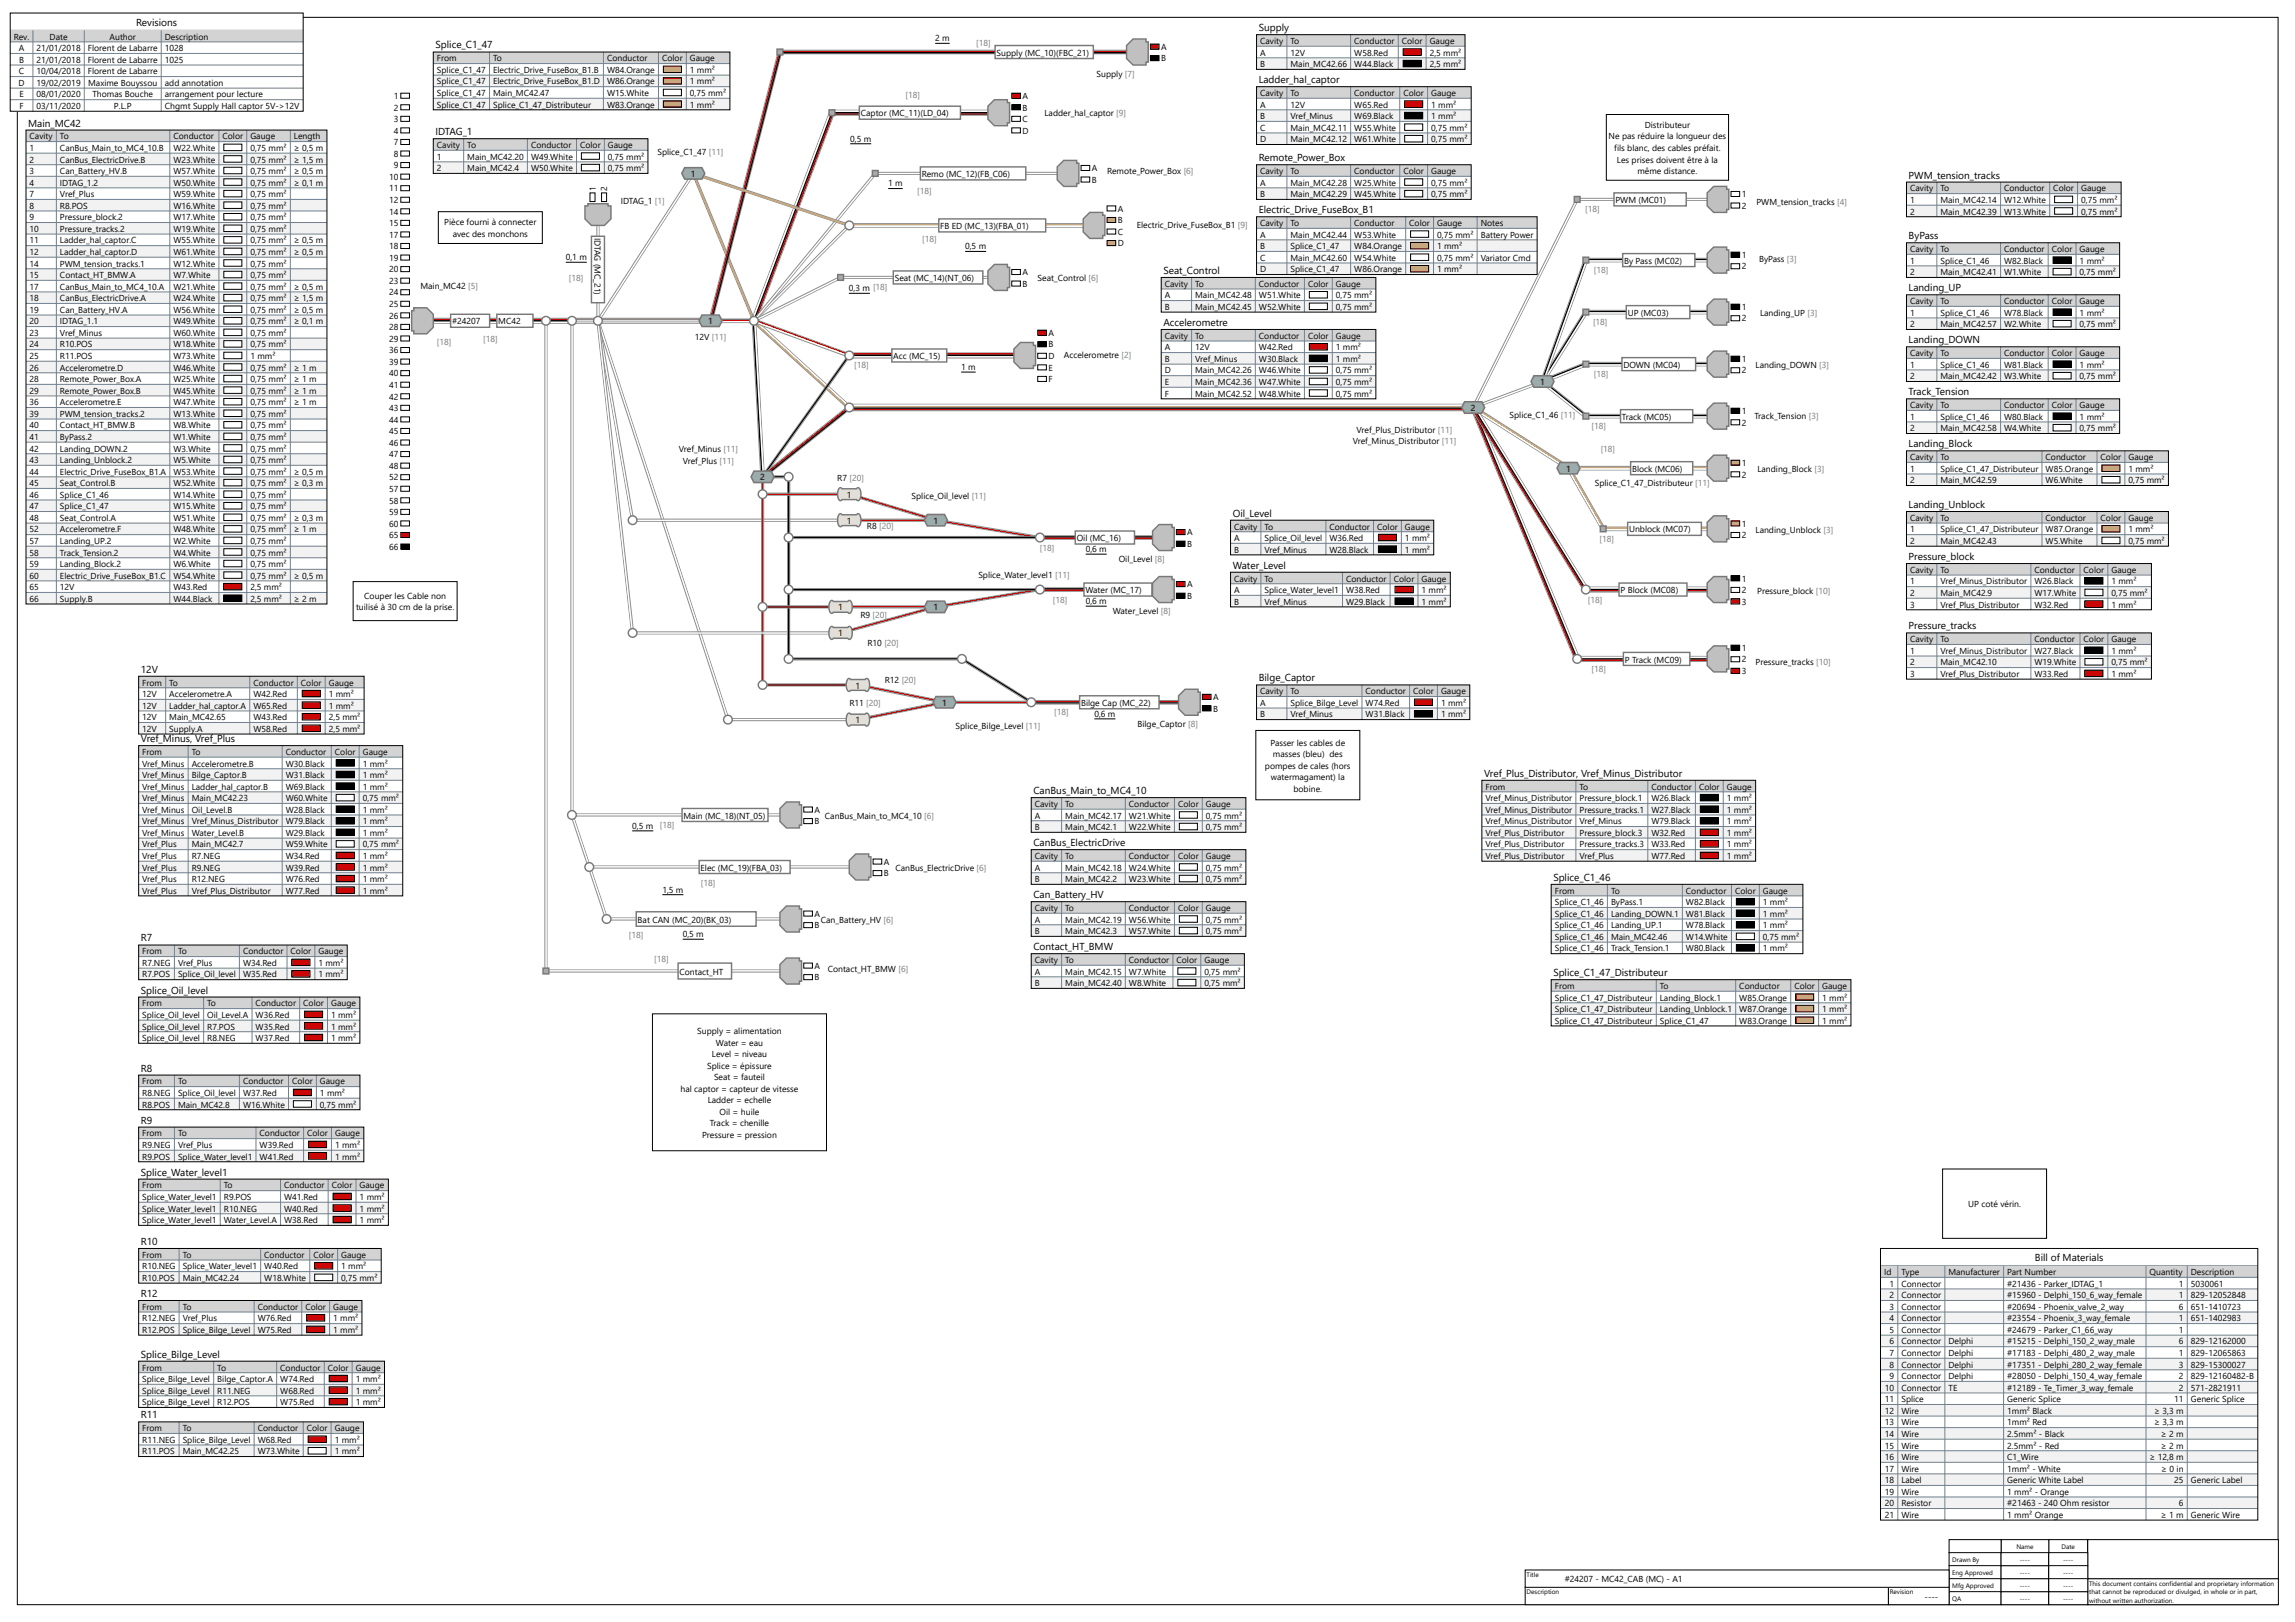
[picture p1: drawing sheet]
<svg xmlns="http://www.w3.org/2000/svg" width="841mm" height="594mm" viewBox="0 0 841 594" stroke-linecap="round" stroke-linejoin="round" font-family="sans-serif">
<defs><g id="words">
<g font-size="3.7">
<text x="49.9" y="9.5">Revisions</text>
<text x="461.2" y="11.4">Supply</text>
<text x="159.5" y="17.8">Splice_C1_47</text>
<text x="461.2" y="30.5">Ladder_hal_captor</text>
<text x="10.3" y="46.3">Main_MC42</text>
<text x="159.5" y="49.5">IDTAG_1</text>
<text x="461.2" y="59">Remote_Power_Box</text>
<text x="699.3" y="65.4">PWM_tension_tracks</text>
<text x="461.2" y="78.1">Electric_Drive_FuseBox_B1</text>
<text x="699.3" y="87.6">ByPass</text>
<text x="426.2" y="100.3">Seat_Control</text>
<text x="699.3" y="106.7">Landing_UP</text>
<text x="426.2" y="119.4">Accelerometre</text>
<text x="699.3" y="125.7">Landing_DOWN</text>
<text x="699.3" y="144.8">Track_Tension</text>
<text x="699.3" y="163.8">Landing_Block</text>
<text x="451.6" y="189.2">Oil_Level</text>
<text x="699.3" y="186">Landing_Unblock</text>
<text x="451.6" y="208.3">Water_Level</text>
<text x="699.3" y="205.1">Pressure_block</text>
<text x="699.3" y="230.5">Pressure_tracks</text>
<text x="51.6" y="246.4">12V</text>
<text x="461.2" y="249.5">Bilge_Captor</text>
<text x="51.6" y="271.8">Vref_Minus, Vref_Plus</text>
<text x="543.7" y="284.5">Vref_Plus_Distributor, Vref_Minus_Distributor</text>
<text x="378.6" y="290.8">CanBus_Main_to_MC4_10</text>
<text x="378.6" y="309.9">CanBus_ElectricDrive</text>
<text x="569.1" y="322.6">Splice_C1_46</text>
<text x="378.6" y="328.9">Can_Battery_HV</text>
<text x="51.6" y="344.8">R7</text>
<text x="378.6" y="348">Contact_HT_BMW</text>
<text x="569.1" y="357.5">Splice_C1_47_Distributeur</text>
<text x="51.6" y="363.8">Splice_Oil_level</text>
<text x="51.6" y="392.4">R8</text>
<text x="51.6" y="411.5">R9</text>
<text x="51.6" y="430.5">Splice_Water_level1</text>
<text x="51.6" y="455.9">R10</text>
<text x="745.5" y="461.9">Bill of Materials</text>
<text x="51.6" y="475">R12</text>
<text x="51.6" y="497.2">Splice_Bilge_Level</text>
<text x="51.6" y="519.4">R11</text>
</g>
<g font-size="3.2">
<text x="5.1" y="14.5">Rev.</text>
<text x="18.2" y="14.5">Date</text>
<text x="40.1" y="14.5">Author</text>
<text x="60.4" y="14.5">Description</text>
<text x="342.6" y="15.1">2 m</text>
<text x="461.7" y="16.1">Cavity</text>
<text x="472.8" y="16.1">To</text>
<text x="496.2" y="16.1">Conductor</text>
<text x="513.6" y="16.1">Color</text>
<text x="523.8" y="16.1">Gauge</text>
<text x="6.9" y="18.8">A</text>
<text x="7" y="23">B</text>
<text x="13.4" y="23">21/01/2018</text>
<text x="13.4" y="18.8">21/01/2018</text>
<text x="32.2" y="23">Florent de Labarre</text>
<text x="32.2" y="18.8">Florent de Labarre</text>
<text x="60.4" y="23">1025</text>
<text x="60.4" y="18.8">1028</text>
<text x="160.1" y="22.5">From</text>
<text x="180.7" y="22.5">To</text>
<text x="222.4" y="22.5">Conductor</text>
<text x="242.6" y="22.5">Color</text>
<text x="252.8" y="22.5">Gauge</text>
<text x="365.1" y="20.4">Supply (MC_10)(FBC_21)</text>
<text x="425.4" y="18.2">A</text>
<text x="425.4" y="22.5">B</text>
<text x="461.7" y="20.4">A</text>
<text x="472.8" y="20.4">12V</text>
<text x="496.2" y="20.4">W58.Red</text>
<text x="523.8" y="20.4">2,5 mm²</text>
<text x="6.9" y="27.2">C</text>
<text x="13.4" y="27.2">10/04/2018</text>
<text x="32.2" y="27.2">Florent de Labarre</text>
<text x="160.1" y="26.7">Splice_C1_47</text>
<text x="180.7" y="26.7">Electric_Drive_FuseBox_B1.B</text>
<text x="222.4" y="26.7">W84.Orange</text>
<text x="252.8" y="26.7">1 mm²</text>
<text x="401.8" y="28">Supply [7]</text>
<text x="461.7" y="24.6">B</text>
<text x="472.8" y="24.6">Main_MC42.66</text>
<text x="496.2" y="24.6">W44.Black</text>
<text x="523.8" y="24.6">2,5 mm²</text>
<text x="6.8" y="31.5">D</text>
<text x="7.1" y="35.7">E</text>
<text x="13.4" y="35.7">08/01/2020</text>
<text x="13.4" y="31.5">19/02/2019</text>
<text x="32.3" y="31.5">Maxime Bouyssou</text>
<text x="33.8" y="35.7">Thomas Bouche</text>
<text x="60.4" y="35.7">arrangement pour lecture</text>
<text x="60.4" y="31.5">add annotation</text>
<text x="160.1" y="30.9">Splice_C1_47</text>
<text x="160.1" y="35.2">Splice_C1_47</text>
<text x="180.7" y="30.9">Electric_Drive_FuseBox_B1.D</text>
<text x="180.7" y="35.2">Main_MC42.47</text>
<text x="222.4" y="30.9">W86.Orange</text>
<text x="222.4" y="35.2">W15.White</text>
<text x="252.8" y="30.9">1 mm²</text>
<text x="252.8" y="35.2">0,75 mm²</text>
<text x="461.7" y="35.2">Cavity</text>
<text x="472.8" y="35.2">To</text>
<text x="496.2" y="35.2">Conductor</text>
<text x="514.2" y="35.2">Color</text>
<text x="524.4" y="35.2">Gauge</text>
<text x="7.1" y="39.9">F</text>
<text x="13.4" y="39.9">03/11/2020</text>
<text x="41.8" y="39.9">P.L.P</text>
<text x="60.4" y="39.9">Chgmt Supply Hall captor 5V-&gt;12V</text>
<text x="144.3" y="36.2">1</text>
<text x="144.3" y="40.5">2</text>
<text x="160.1" y="39.4">Splice_C1_47</text>
<text x="180.7" y="39.4">Splice_C1_47_Distributeur</text>
<text x="222.4" y="39.4">W83.Orange</text>
<text x="252.8" y="39.4">1 mm²</text>
<text x="374.6" y="36.2">A</text>
<text x="374.6" y="40.5">B</text>
<text x="461.7" y="39.4">A</text>
<text x="472.8" y="39.4">12V</text>
<text x="496.2" y="39.4">W65.Red</text>
<text x="524.4" y="39.4">1 mm²</text>
<text x="144.3" y="44.7">3</text>
<text x="315.4" y="42.6">Captor (MC_11)(LD_04)</text>
<text x="374.6" y="44.7">C</text>
<text x="382.7" y="42.6">Ladder_hal_captor [9]</text>
<text x="461.7" y="43.6">B</text>
<text x="461.7" y="47.9">C</text>
<text x="472.8" y="43.6">Vref_Minus</text>
<text x="472.8" y="47.9">Main_MC42.11</text>
<text x="496.2" y="43.6">W69.Black</text>
<text x="496.2" y="47.9">W55.White</text>
<text x="524.4" y="43.6">1 mm²</text>
<text x="524.4" y="47.9">0,75 mm²</text>
<text x="602.6" y="46.8">Distributeur</text>
<text x="10.8" y="51.1">Cavity</text>
<text x="22" y="51.1">To</text>
<text x="63.5" y="51.1">Conductor</text>
<text x="81.5" y="51.1">Color</text>
<text x="91.7" y="51.1">Gauge</text>
<text x="107.7" y="51.1">Length</text>
<text x="144.3" y="48.9">4</text>
<text x="144.3" y="53.2">7</text>
<text x="311.5" y="51.9">0,5 m</text>
<text x="374.6" y="48.9">D</text>
<text x="461.7" y="52.1">D</text>
<text x="472.8" y="52.1">Main_MC42.12</text>
<text x="496.2" y="52.1">W61.White</text>
<text x="524.4" y="52.1">0,75 mm²</text>
<text x="589.4" y="51.1">Ne pas réduire la longueur des</text>
<text x="10.8" y="55.3">1</text>
<text x="10.8" y="59.5">2</text>
<text x="22" y="55.3">CanBus_Main_to_MC4_10.B</text>
<text x="22" y="59.5">CanBus_ElectricDrive.B</text>
<text x="63.5" y="55.3">W22.White</text>
<text x="63.5" y="59.5">W23.White</text>
<text x="91.7" y="55.3">0,75 mm²</text>
<text x="91.7" y="59.5">0,75 mm²</text>
<text x="107.7" y="55.3">≥ 0,5 m</text>
<text x="107.7" y="59.5">≥ 1,5 m</text>
<text x="144.3" y="57.4">8</text>
<text x="160.1" y="54.2">Cavity</text>
<text x="160.1" y="58.5">1</text>
<text x="171.2" y="54.2">To</text>
<text x="171.2" y="58.5">Main_MC42.20</text>
<text x="194.6" y="54.2">Conductor</text>
<text x="194.6" y="58.5">W49.White</text>
<text x="212.5" y="54.2">Color</text>
<text x="222.7" y="58.5">0,75 mm²</text>
<text x="222.7" y="54.2">Gauge</text>
<text x="240.9" y="56.9">Splice_C1_47 [11]</text>
<text x="591.5" y="55.3">fils blanc, des cables préfait.</text>
<text x="592.4" y="59.5">Les prises doivent être à la</text>
<text x="10.8" y="63.8">3</text>
<text x="22" y="63.8">Can_Battery_HV.B</text>
<text x="63.5" y="63.8">W57.White</text>
<text x="91.7" y="63.8">0,75 mm²</text>
<text x="107.7" y="63.8">≥ 0,5 m</text>
<text x="142.6" y="65.9">10</text>
<text x="144.3" y="61.6">9</text>
<text x="160.1" y="62.7">2</text>
<text x="171.2" y="62.7">Main_MC42.4</text>
<text x="194.6" y="62.7">W50.White</text>
<text x="222.7" y="62.7">0,75 mm²</text>
<text x="253.1" y="64.8">1</text>
<text x="337.7" y="64.8">Remo (MC_12)(FB_C06)</text>
<text x="400" y="62.7">A</text>
<text x="405.7" y="63.8">Remote_Power_Box [6]</text>
<text x="461.7" y="63.8">Cavity</text>
<text x="472.8" y="63.8">To</text>
<text x="496.2" y="63.8">Conductor</text>
<text x="514.2" y="63.8">Color</text>
<text x="524.4" y="63.8">Gauge</text>
<text x="599.9" y="63.7">même distance.</text>
<text x="10.8" y="68">4</text>
<text x="22" y="68">IDTAG_1.2</text>
<text x="63.5" y="68">W50.White</text>
<text x="91.7" y="68">0,75 mm²</text>
<text x="107.7" y="68">≥ 0,1 m</text>
<text x="142.6" y="70.1">11</text>
<text x="218.3" y="69.9" transform="rotate(-90 218.3 69.9)">1</text>
<text x="222.5" y="69.9" transform="rotate(-90 222.5 69.9)">2</text>
<text x="325.4" y="68.3">1 m</text>
<text x="400" y="66.9">B</text>
<text x="461.7" y="68">A</text>
<text x="472.8" y="68">Main_MC42.28</text>
<text x="496.2" y="68">W25.White</text>
<text x="524.4" y="68">0,75 mm²</text>
<text x="699.8" y="70.1">Cavity</text>
<text x="711" y="70.1">To</text>
<text x="734.3" y="70.1">Conductor</text>
<text x="752.3" y="70.1">Color</text>
<text x="762.5" y="70.1">Gauge</text>
<text x="10.8" y="72.2">7</text>
<text x="10.8" y="76.5">8</text>
<text x="22" y="72.2">Vref_Plus</text>
<text x="22" y="76.5">R8.POS</text>
<text x="63.5" y="76.5">W16.White</text>
<text x="63.5" y="72.2">W59.White</text>
<text x="91.7" y="72.2">0,75 mm²</text>
<text x="91.7" y="76.5">0,75 mm²</text>
<text x="142.6" y="74.3">12</text>
<text x="227.4" y="74.9">IDTAG_1 [1]</text>
<text x="409.6" y="77.5">A</text>
<text x="461.7" y="72.2">B</text>
<text x="472.8" y="72.2">Main_MC42.29</text>
<text x="496.2" y="72.2">W45.White</text>
<text x="524.4" y="72.2">0,75 mm²</text>
<text x="591.9" y="74.3">PWM (MC01)</text>
<text x="638.2" y="72.2">1</text>
<text x="638.2" y="76.5">2</text>
<text x="643.5" y="75.1">PWM_tension_tracks [4]</text>
<text x="699.8" y="74.3">1</text>
<text x="711" y="74.3">Main_MC42.14</text>
<text x="734.3" y="74.3">W12.White</text>
<text x="762.5" y="74.3">0,75 mm²</text>
<text x="10.8" y="80.7">9</text>
<text x="22" y="80.7">Pressure_block.2</text>
<text x="63.5" y="80.7">W17.White</text>
<text x="91.7" y="80.7">0,75 mm²</text>
<text x="142.6" y="78.6">14</text>
<text x="142.6" y="82.8">15</text>
<text x="162.8" y="82.5">Pièce fourni à connecter</text>
<text x="344.5" y="83.9">FB ED (MC_13)(FBA_01)</text>
<text x="409.6" y="81.7">B</text>
<text x="416.5" y="83.6">Electric_Drive_FuseBox_B1 [9]</text>
<text x="461.7" y="82.8">Cavity</text>
<text x="472.8" y="82.8">To</text>
<text x="496.2" y="82.8">Conductor</text>
<text x="516.3" y="82.8">Color</text>
<text x="526.5" y="82.8">Gauge</text>
<text x="542.5" y="82.8">Notes</text>
<text x="699.8" y="78.6">2</text>
<text x="711" y="78.6">Main_MC42.39</text>
<text x="734.3" y="78.6">W13.White</text>
<text x="762.5" y="78.6">0,75 mm²</text>
<text x="10.8" y="84.9">10</text>
<text x="10.8" y="89.2">11</text>
<text x="22" y="84.9">Pressure_tracks.2</text>
<text x="22" y="89.2">Ladder_hal_captor.C</text>
<text x="63.5" y="89.2">W55.White</text>
<text x="63.5" y="84.9">W19.White</text>
<text x="91.7" y="84.9">0,75 mm²</text>
<text x="91.7" y="89.2">0,75 mm²</text>
<text x="107.7" y="89.2">≥ 0,5 m</text>
<text x="142.6" y="87">17</text>
<text x="165.9" y="86.8">avec des monchons</text>
<text x="217.8" y="87" transform="rotate(90 217.8 87)">IDTAG (MC_21)</text>
<text x="409.6" y="86">C</text>
<text x="461.7" y="87">A</text>
<text x="472.8" y="87">Main_MC42.44</text>
<text x="496.2" y="87">W53.White</text>
<text x="526.5" y="87">0,75 mm²</text>
<text x="542.5" y="87">Battery Power</text>
<text x="10.8" y="93.4">12</text>
<text x="22" y="93.4">Ladder_hal_captor.D</text>
<text x="63.5" y="93.4">W61.White</text>
<text x="91.7" y="93.4">0,75 mm²</text>
<text x="107.7" y="93.4">≥ 0,5 m</text>
<text x="142.6" y="91.3">18</text>
<text x="142.6" y="95.5">19</text>
<text x="207.3" y="95.2">0,1 m</text>
<text x="353.6" y="91.3">0,5 m</text>
<text x="409.6" y="90.2">D</text>
<text x="461.7" y="91.3">B</text>
<text x="461.7" y="95.5">C</text>
<text x="472.8" y="91.3">Splice_C1_47</text>
<text x="472.8" y="95.5">Main_MC42.60</text>
<text x="496.2" y="91.3">W84.Orange</text>
<text x="496.2" y="95.5">W54.White</text>
<text x="526.5" y="91.3">1 mm²</text>
<text x="526.5" y="95.5">0,75 mm²</text>
<text x="542.5" y="95.5">Variator Cmd</text>
<text x="638.2" y="94.4">1</text>
<text x="699.8" y="92.3">Cavity</text>
<text x="711" y="92.3">To</text>
<text x="734.3" y="92.3">Conductor</text>
<text x="751.7" y="92.3">Color</text>
<text x="761.9" y="92.3">Gauge</text>
<text x="10.8" y="97.6">14</text>
<text x="10.8" y="101.9">15</text>
<text x="22" y="97.6">PWM_tension_tracks.1</text>
<text x="22" y="101.9">Contact_HT_BMW.A</text>
<text x="63.5" y="101.9">W7.White</text>
<text x="63.5" y="97.6">W12.White</text>
<text x="91.7" y="97.6">0,75 mm²</text>
<text x="91.7" y="101.9">0,75 mm²</text>
<text x="142.6" y="99.7">20</text>
<text x="374.6" y="100.8">A</text>
<text x="461.7" y="99.7">D</text>
<text x="472.8" y="99.7">Splice_C1_47</text>
<text x="496.2" y="99.7">W86.Orange</text>
<text x="526.5" y="99.7">1 mm²</text>
<text x="595" y="96.6">By Pass (MC02)</text>
<text x="638.2" y="98.7">2</text>
<text x="644.5" y="96">ByPass [3]</text>
<text x="699.8" y="96.6">1</text>
<text x="699.8" y="100.8">2</text>
<text x="711" y="96.6">Splice_C1_46</text>
<text x="711" y="100.8">Main_MC42.41</text>
<text x="734.3" y="96.6">W82.Black</text>
<text x="734.3" y="100.8">W1.White</text>
<text x="761.9" y="96.6">1 mm²</text>
<text x="761.9" y="100.8">0,75 mm²</text>
<text x="10.8" y="106.1">17</text>
<text x="22" y="106.1">CanBus_Main_to_MC4_10.A</text>
<text x="63.5" y="106.1">W21.White</text>
<text x="91.7" y="106.1">0,75 mm²</text>
<text x="107.7" y="106.1">≥ 0,5 m</text>
<text x="142.6" y="104">23</text>
<text x="154" y="105.8">Main_MC42 [5]</text>
<text x="311" y="106.6">0,3 m [18]</text>
<text x="327.8" y="102.9">Seat (MC_14)(NT_06)</text>
<text x="374.6" y="105">B</text>
<text x="380.2" y="102.9">Seat_Control [6]</text>
<text x="426.8" y="105">Cavity</text>
<text x="437.9" y="105">To</text>
<text x="461.3" y="105">Conductor</text>
<text x="479.2" y="105">Color</text>
<text x="489.4" y="105">Gauge</text>
<text x="10.8" y="110.3">18</text>
<text x="22" y="110.3">CanBus_ElectricDrive.A</text>
<text x="63.5" y="110.3">W24.White</text>
<text x="91.7" y="110.3">0,75 mm²</text>
<text x="107.7" y="110.3">≥ 1,5 m</text>
<text x="142.6" y="108.2">24</text>
<text x="142.6" y="112.4">25</text>
<text x="426.8" y="109.3">A</text>
<text x="426.8" y="113.5">B</text>
<text x="437.9" y="113.5">Main_MC42.45</text>
<text x="437.9" y="109.3">Main_MC42.48</text>
<text x="461.3" y="109.3">W51.White</text>
<text x="461.3" y="113.5">W52.White</text>
<text x="489.4" y="109.3">0,75 mm²</text>
<text x="489.4" y="113.5">0,75 mm²</text>
<text x="638.2" y="113.5">1</text>
<text x="699.8" y="111.4">Cavity</text>
<text x="711" y="111.4">To</text>
<text x="734.3" y="111.4">Conductor</text>
<text x="751.7" y="111.4">Color</text>
<text x="761.9" y="111.4">Gauge</text>
<text x="10.8" y="114.6">19</text>
<text x="10.8" y="118.8">20</text>
<text x="22" y="114.6">Can_Battery_HV.A</text>
<text x="22" y="118.8">IDTAG_1.1</text>
<text x="63.5" y="118.8">W49.White</text>
<text x="63.5" y="114.6">W56.White</text>
<text x="91.7" y="114.6">0,75 mm²</text>
<text x="91.7" y="118.8">0,75 mm²</text>
<text x="107.7" y="114.6">≥ 0,5 m</text>
<text x="107.7" y="118.8">≥ 0,1 m</text>
<text x="142.6" y="116.7">26</text>
<text x="165.6" y="118.8">#24207</text>
<text x="182.6" y="118.8">MC42</text>
<text x="259.5" y="118.8">1</text>
<text x="596.4" y="115.6">UP (MC03)</text>
<text x="638.2" y="117.7">2</text>
<text x="644.9" y="115.9">Landing_UP [3]</text>
<text x="699.8" y="115.6">1</text>
<text x="699.8" y="119.8">2</text>
<text x="711" y="115.6">Splice_C1_46</text>
<text x="711" y="119.8">Main_MC42.57</text>
<text x="734.3" y="115.6">W78.Black</text>
<text x="734.3" y="119.8">W2.White</text>
<text x="761.9" y="115.6">1 mm²</text>
<text x="761.9" y="119.8">0,75 mm²</text>
<text x="10.8" y="123">23</text>
<text x="22" y="123">Vref_Minus</text>
<text x="63.5" y="123">W60.White</text>
<text x="91.7" y="123">0,75 mm²</text>
<text x="142.6" y="120.9">28</text>
<text x="142.6" y="125.1">29</text>
<text x="254.5" y="124.3">12V [11]</text>
<text x="384.2" y="123">A</text>
<text x="426.8" y="124.1">Cavity</text>
<text x="437.9" y="124.1">To</text>
<text x="461.3" y="124.1">Conductor</text>
<text x="479.2" y="124.1">Color</text>
<text x="489.4" y="124.1">Gauge</text>
<text x="10.8" y="127.3">24</text>
<text x="10.8" y="131.5">25</text>
<text x="22" y="127.3">R10.POS</text>
<text x="22" y="131.5">R11.POS</text>
<text x="63.5" y="127.3">W18.White</text>
<text x="63.5" y="131.5">W73.White</text>
<text x="91.7" y="127.3">0,75 mm²</text>
<text x="91.7" y="131.5">1 mm²</text>
<text x="142.6" y="129.4">36</text>
<text x="327.3" y="131.5">Acc (MC_15)</text>
<text x="384.2" y="127.3">B</text>
<text x="384.2" y="131.5">D</text>
<text x="389.8" y="131.2">Accelerometre [2]</text>
<text x="426.8" y="128.3">A</text>
<text x="437.9" y="128.3">12V</text>
<text x="461.3" y="128.3">W42.Red</text>
<text x="489.4" y="128.3">1 mm²</text>
<text x="699.8" y="130.4">Cavity</text>
<text x="711" y="130.4">To</text>
<text x="734.3" y="130.4">Conductor</text>
<text x="751.7" y="130.4">Color</text>
<text x="761.9" y="130.4">Gauge</text>
<text x="10.8" y="135.7">26</text>
<text x="22" y="135.7">Accelerometre.D</text>
<text x="63.5" y="135.7">W46.White</text>
<text x="91.7" y="135.7">0,75 mm²</text>
<text x="107.7" y="135.7">≥ 1 m</text>
<text x="142.6" y="133.6">39</text>
<text x="142.6" y="137.8">40</text>
<text x="352.1" y="135.5">1 m</text>
<text x="384.2" y="135.7">E</text>
<text x="426.8" y="132.5">B</text>
<text x="426.8" y="136.8">D</text>
<text x="437.9" y="132.5">Vref_Minus</text>
<text x="437.9" y="136.8">Main_MC42.26</text>
<text x="461.3" y="132.5">W30.Black</text>
<text x="461.3" y="136.8">W46.White</text>
<text x="489.4" y="132.5">1 mm²</text>
<text x="489.4" y="136.8">0,75 mm²</text>
<text x="594.8" y="134.7">DOWN (MC04)</text>
<text x="638.2" y="132.5">1</text>
<text x="638.2" y="136.8">2</text>
<text x="643.2" y="134.7">Landing_DOWN [3]</text>
<text x="699.8" y="134.7">1</text>
<text x="711" y="134.7">Splice_C1_46</text>
<text x="734.3" y="134.7">W81.Black</text>
<text x="761.9" y="134.7">1 mm²</text>
<text x="10.8" y="140">28</text>
<text x="22" y="140">Remote_Power_Box.A</text>
<text x="63.5" y="140">W25.White</text>
<text x="91.7" y="140">0,75 mm²</text>
<text x="107.7" y="140">≥ 1 m</text>
<text x="142.6" y="142.1">41</text>
<text x="384.2" y="140">F</text>
<text x="426.8" y="141">E</text>
<text x="437.9" y="141">Main_MC42.36</text>
<text x="461.3" y="141">W47.White</text>
<text x="489.4" y="141">0,75 mm²</text>
<text x="564.3" y="141">1</text>
<text x="699.8" y="138.9">2</text>
<text x="711" y="138.9">Main_MC42.42</text>
<text x="734.3" y="138.9">W3.White</text>
<text x="761.9" y="138.9">0,75 mm²</text>
<text x="10.8" y="144.2">29</text>
<text x="10.8" y="148.4">36</text>
<text x="22" y="144.2">Remote_Power_Box.B</text>
<text x="22" y="148.4">Accelerometre.E</text>
<text x="63.5" y="144.2">W45.White</text>
<text x="63.5" y="148.4">W47.White</text>
<text x="91.7" y="144.2">0,75 mm²</text>
<text x="91.7" y="148.4">0,75 mm²</text>
<text x="107.7" y="144.2">≥ 1 m</text>
<text x="107.7" y="148.4">≥ 1 m</text>
<text x="142.6" y="146.3">42</text>
<text x="426.8" y="145.2">F</text>
<text x="437.9" y="145.2">Main_MC42.52</text>
<text x="461.3" y="145.2">W48.White</text>
<text x="489.4" y="145.2">0,75 mm²</text>
<text x="699.8" y="149.5">Cavity</text>
<text x="711" y="149.5">To</text>
<text x="734.3" y="149.5">Conductor</text>
<text x="751.7" y="149.5">Color</text>
<text x="761.9" y="149.5">Gauge</text>
<text x="10.8" y="152.7">39</text>
<text x="22" y="152.7">PWM_tension_tracks.2</text>
<text x="63.5" y="152.7">W13.White</text>
<text x="91.7" y="152.7">0,75 mm²</text>
<text x="142.6" y="150.5">43</text>
<text x="142.6" y="154.8">44</text>
<text x="538.9" y="150.5">2</text>
<text x="553.1" y="152.9">Splice_C1_46 [11]</text>
<text x="594.3" y="153.7">Track (MC05)</text>
<text x="638.2" y="151.6">1</text>
<text x="638.2" y="155.8">2</text>
<text x="642.8" y="153.5">Track_Tension [3]</text>
<text x="699.8" y="153.7">1</text>
<text x="711" y="153.7">Splice_C1_46</text>
<text x="734.3" y="153.7">W80.Black</text>
<text x="761.9" y="153.7">1 mm²</text>
<text x="10.8" y="156.9">40</text>
<text x="10.8" y="161.1">41</text>
<text x="22" y="156.9">Contact_HT_BMW.B</text>
<text x="22" y="161.1">ByPass.2</text>
<text x="63.5" y="161.1">W1.White</text>
<text x="63.5" y="156.9">W8.White</text>
<text x="91.7" y="156.9">0,75 mm²</text>
<text x="91.7" y="161.1">0,75 mm²</text>
<text x="142.6" y="159">45</text>
<text x="497" y="158.5">Vref_Plus_Distributor [11]</text>
<text x="699.8" y="157.9">2</text>
<text x="711" y="157.9">Main_MC42.58</text>
<text x="734.3" y="157.9">W4.White</text>
<text x="761.9" y="157.9">0,75 mm²</text>
<text x="10.8" y="165.4">42</text>
<text x="22" y="165.4">Landing_DOWN.2</text>
<text x="63.5" y="165.4">W3.White</text>
<text x="91.7" y="165.4">0,75 mm²</text>
<text x="142.6" y="163.2">46</text>
<text x="142.6" y="167.5">47</text>
<text x="248.7" y="165.6">Vref_Minus [11]</text>
<text x="495.6" y="162.7">Vref_Minus_Distributor [11]</text>
<text x="10.8" y="169.6">43</text>
<text x="10.8" y="173.8">44</text>
<text x="22" y="169.6">Landing_Unblock.2</text>
<text x="22" y="173.8">Electric_Drive_FuseBox_B1.A</text>
<text x="63.5" y="169.6">W5.White</text>
<text x="63.5" y="173.8">W53.White</text>
<text x="91.7" y="169.6">0,75 mm²</text>
<text x="91.7" y="173.8">0,75 mm²</text>
<text x="107.7" y="173.8">≥ 0,5 m</text>
<text x="142.6" y="171.7">48</text>
<text x="250.1" y="169.8">Vref_Plus [11]</text>
<text x="573.8" y="172.8">1</text>
<text x="598" y="172.8">Block (MC06)</text>
<text x="638.2" y="170.6">1</text>
<text x="643.9" y="173">Landing_Block [3]</text>
<text x="699.8" y="168.5">Cavity</text>
<text x="699.8" y="172.8">1</text>
<text x="711" y="168.5">To</text>
<text x="711" y="172.8">Splice_C1_47_Distributeur</text>
<text x="749.5" y="168.5">Conductor</text>
<text x="749.5" y="172.8">W85.Orange</text>
<text x="769.6" y="168.5">Color</text>
<text x="779.8" y="172.8">1 mm²</text>
<text x="779.8" y="168.5">Gauge</text>
<text x="10.8" y="178.1">45</text>
<text x="22" y="178.1">Seat_Control.B</text>
<text x="63.5" y="178.1">W52.White</text>
<text x="91.7" y="178.1">0,75 mm²</text>
<text x="107.7" y="178.1">≥ 0,3 m</text>
<text x="142.6" y="175.9">52</text>
<text x="278.5" y="175.9">2</text>
<text x="306.8" y="176.2">R7 [20]</text>
<text x="584.3" y="178.1">Splice_C1_47_Distributeur [11]</text>
<text x="638.2" y="174.9">2</text>
<text x="699.8" y="177">2</text>
<text x="711" y="177">Main_MC42.59</text>
<text x="749.5" y="177">W6.White</text>
<text x="779.8" y="177">0,75 mm²</text>
<text x="10.8" y="182.3">46</text>
<text x="22" y="182.3">Splice_C1_46</text>
<text x="63.5" y="182.3">W14.White</text>
<text x="91.7" y="182.3">0,75 mm²</text>
<text x="142.6" y="180.2">57</text>
<text x="142.6" y="184.4">58</text>
<text x="310.3" y="182.3">1</text>
<text x="334" y="182.8">Splice_Oil_level [11]</text>
<text x="10.8" y="186.5">47</text>
<text x="10.8" y="190.8">48</text>
<text x="22" y="186.5">Splice_C1_47</text>
<text x="22" y="190.8">Seat_Control.A</text>
<text x="63.5" y="186.5">W15.White</text>
<text x="63.5" y="190.8">W51.White</text>
<text x="91.7" y="186.5">0,75 mm²</text>
<text x="91.7" y="190.8">0,75 mm²</text>
<text x="107.7" y="190.8">≥ 0,3 m</text>
<text x="142.6" y="188.6">59</text>
<text x="310.3" y="191.8">1</text>
<text x="342" y="191.8">1</text>
<text x="699.8" y="190.8">Cavity</text>
<text x="711" y="190.8">To</text>
<text x="749.5" y="190.8">Conductor</text>
<text x="769.6" y="190.8">Color</text>
<text x="779.8" y="190.8">Gauge</text>
<text x="10.8" y="195">52</text>
<text x="22" y="195">Accelerometre.F</text>
<text x="63.5" y="195">W48.White</text>
<text x="91.7" y="195">0,75 mm²</text>
<text x="107.7" y="195">≥ 1 m</text>
<text x="142.6" y="192.9">60</text>
<text x="142.6" y="197.1">65</text>
<text x="317.6" y="193.7">R8 [20]</text>
<text x="435" y="196">A</text>
<text x="452.2" y="193.9">Cavity</text>
<text x="463.3" y="193.9">To</text>
<text x="487.1" y="193.9">Conductor</text>
<text x="504.6" y="193.9">Color</text>
<text x="514.8" y="193.9">Gauge</text>
<text x="596.9" y="195">Unblock (MC07)</text>
<text x="638.2" y="192.9">1</text>
<text x="638.2" y="197.1">2</text>
<text x="643.2" y="195.3">Landing_Unblock [3]</text>
<text x="699.8" y="195">1</text>
<text x="711" y="195">Splice_C1_47_Distributeur</text>
<text x="749.5" y="195">W87.Orange</text>
<text x="779.8" y="195">1 mm²</text>
<text x="10.8" y="199.2">57</text>
<text x="10.8" y="203.5">58</text>
<text x="22" y="199.2">Landing_UP.2</text>
<text x="22" y="203.5">Track_Tension.2</text>
<text x="63.5" y="199.2">W2.White</text>
<text x="63.5" y="203.5">W4.White</text>
<text x="91.7" y="199.2">0,75 mm²</text>
<text x="91.7" y="203.5">0,75 mm²</text>
<text x="142.6" y="201.3">66</text>
<text x="394.5" y="198.2">Oil (MC_16)</text>
<text x="397.8" y="202.1">0,6 m</text>
<text x="435" y="200.3">B</text>
<text x="452.2" y="198.2">A</text>
<text x="452.2" y="202.4">B</text>
<text x="463.3" y="202.4">Vref_Minus</text>
<text x="463.3" y="198.2">Splice_Oil_level</text>
<text x="487.1" y="198.2">W36.Red</text>
<text x="487.1" y="202.4">W28.Black</text>
<text x="514.8" y="198.2">1 mm²</text>
<text x="514.8" y="202.4">1 mm²</text>
<text x="699.8" y="199.2">2</text>
<text x="711" y="199.2">Main_MC42.43</text>
<text x="749.5" y="199.2">W5.White</text>
<text x="779.8" y="199.2">0,75 mm²</text>
<text x="10.8" y="207.7">59</text>
<text x="22" y="207.7">Landing_Block.2</text>
<text x="63.5" y="207.7">W6.White</text>
<text x="91.7" y="207.7">0,75 mm²</text>
<text x="409.9" y="205.8">Oil_Level [8]</text>
<text x="699.8" y="209.8">Cavity</text>
<text x="711" y="209.8">To</text>
<text x="745.4" y="209.8">Conductor</text>
<text x="763.4" y="209.8">Color</text>
<text x="773.6" y="209.8">Gauge</text>
<text x="10.8" y="211.9">60</text>
<text x="22" y="211.9">Electric_Drive_FuseBox_B1.C</text>
<text x="63.5" y="211.9">W54.White</text>
<text x="91.7" y="211.9">0,75 mm²</text>
<text x="107.7" y="211.9">≥ 0,5 m</text>
<text x="358.5" y="211.7">Splice_Water_level1 [11]</text>
<text x="435" y="215.1">A</text>
<text x="452.2" y="213">Cavity</text>
<text x="463.3" y="213">To</text>
<text x="493.2" y="213">Conductor</text>
<text x="510.6" y="213">Color</text>
<text x="520.8" y="213">Gauge</text>
<text x="638.2" y="213">1</text>
<text x="699.8" y="214">1</text>
<text x="711" y="214">Vref_Minus_Distributor</text>
<text x="745.4" y="214">W26.Black</text>
<text x="773.6" y="214">1 mm²</text>
<text x="10.8" y="216.2">65</text>
<text x="10.8" y="220.4">66</text>
<text x="22" y="216.2">12V</text>
<text x="22" y="220.4">Supply.B</text>
<text x="63.5" y="216.2">W43.Red</text>
<text x="63.5" y="220.4">W44.Black</text>
<text x="91.7" y="216.2">2,5 mm²</text>
<text x="91.7" y="220.4">2,5 mm²</text>
<text x="107.7" y="220.4">≥ 2 m</text>
<text x="133.4" y="219.3">Couper les Cable non</text>
<text x="397.7" y="217.2">Water (MC_17)</text>
<text x="397.8" y="221.2">0,6 m</text>
<text x="435" y="219.3">B</text>
<text x="452.2" y="217.2">A</text>
<text x="452.2" y="221.4">B</text>
<text x="463.3" y="221.4">Vref_Minus</text>
<text x="463.3" y="217.2">Splice_Water_level1</text>
<text x="493.2" y="221.4">W29.Black</text>
<text x="493.2" y="217.2">W38.Red</text>
<text x="520.8" y="217.2">1 mm²</text>
<text x="520.8" y="221.4">1 mm²</text>
<text x="593.7" y="217.2">P Block (MC08)</text>
<text x="638.2" y="217.2">2</text>
<text x="638.2" y="221.4">3</text>
<text x="643.8" y="217.5">Pressure_block [10]</text>
<text x="699.8" y="218.3">2</text>
<text x="711" y="218.3">Main_MC42.9</text>
<text x="745.4" y="218.3">W17.White</text>
<text x="773.6" y="218.3">0,75 mm²</text>
<text x="130.4" y="223.6">tuilisé à 30 cm de la prise.</text>
<text x="307.1" y="223.6">1</text>
<text x="315.2" y="226.5">R9 [20]</text>
<text x="342" y="223.6">1</text>
<text x="407.7" y="224.9">Water_Level [8]</text>
<text x="699.8" y="222.5">3</text>
<text x="711" y="222.5">Vref_Plus_Distributor</text>
<text x="745.4" y="222.5">W32.Red</text>
<text x="773.6" y="222.5">1 mm²</text>
<text x="307.1" y="233.1">1</text>
<text x="317.8" y="236.5">R10 [20]</text>
<text x="638.2" y="238.4">1</text>
<text x="699.8" y="235.2">Cavity</text>
<text x="699.8" y="239.4">1</text>
<text x="711" y="235.2">To</text>
<text x="711" y="239.4">Vref_Minus_Distributor</text>
<text x="745.4" y="235.2">Conductor</text>
<text x="745.4" y="239.4">W27.Black</text>
<text x="763.4" y="235.2">Color</text>
<text x="773.6" y="235.2">Gauge</text>
<text x="773.6" y="239.4">1 mm²</text>
<text x="595.3" y="242.6">P Track (MC09)</text>
<text x="638.2" y="242.6">2</text>
<text x="643.2" y="243.4">Pressure_tracks [10]</text>
<text x="699.8" y="243.7">2</text>
<text x="711" y="243.7">Main_MC42.10</text>
<text x="745.4" y="243.7">W19.White</text>
<text x="773.6" y="243.7">0,75 mm²</text>
<text x="52.1" y="251.1">From</text>
<text x="62" y="251.1">To</text>
<text x="92.8" y="251.1">Conductor</text>
<text x="110.3" y="251.1">Color</text>
<text x="120.5" y="251.1">Gauge</text>
<text x="324.2" y="250.3">R12 [20]</text>
<text x="638.2" y="246.8">3</text>
<text x="699.8" y="247.9">3</text>
<text x="711" y="247.9">Vref_Plus_Distributor</text>
<text x="745.4" y="247.9">W33.Red</text>
<text x="773.6" y="247.9">1 mm²</text>
<text x="52.1" y="255.3">12V</text>
<text x="62" y="255.3">Accelerometre.A</text>
<text x="92.8" y="255.3">W42.Red</text>
<text x="120.5" y="255.3">1 mm²</text>
<text x="313.5" y="252.1">1</text>
<text x="444.5" y="256.4">A</text>
<text x="461.7" y="254.3">Cavity</text>
<text x="472.8" y="254.3">To</text>
<text x="500.3" y="254.3">Conductor</text>
<text x="517.8" y="254.3">Color</text>
<text x="528" y="254.3">Gauge</text>
<text x="52.1" y="259.5">12V</text>
<text x="52.1" y="263.8">12V</text>
<text x="62" y="259.5">Ladder_hal_captor.A</text>
<text x="62" y="263.8">Main_MC42.65</text>
<text x="92.8" y="259.5">W65.Red</text>
<text x="92.8" y="263.8">W43.Red</text>
<text x="120.5" y="259.5">1 mm²</text>
<text x="120.5" y="263.8">2,5 mm²</text>
<text x="311.2" y="258.5">R11 [20]</text>
<text x="345.2" y="258.5">1</text>
<text x="396.1" y="258.5">Bilge Cap (MC_22)</text>
<text x="401" y="262.5">0,6 m</text>
<text x="444.5" y="260.6">B</text>
<text x="461.7" y="258.5">A</text>
<text x="461.7" y="262.7">B</text>
<text x="472.8" y="262.7">Vref_Minus</text>
<text x="472.8" y="258.5">Splice_Bilge_Level</text>
<text x="500.3" y="262.7">W31.Black</text>
<text x="500.3" y="258.5">W74.Red</text>
<text x="528" y="258.5">1 mm²</text>
<text x="528" y="262.7">1 mm²</text>
<text x="52.1" y="268">12V</text>
<text x="62" y="268">Supply.A</text>
<text x="92.8" y="268">W58.Red</text>
<text x="120.5" y="268">2,5 mm²</text>
<text x="313.5" y="264.8">1</text>
<text x="350.1" y="267">Splice_Bilge_Level [11]</text>
<text x="416.7" y="266.2">Bilge_Captor [8]</text>
<text x="465.5" y="273.1">Passer les cables de</text>
<text x="52.1" y="276.5">From</text>
<text x="52.1" y="280.7">Vref_Minus</text>
<text x="70.3" y="276.5">To</text>
<text x="70.3" y="280.7">Accelerometre.B</text>
<text x="104.7" y="276.5">Conductor</text>
<text x="104.7" y="280.7">W30.Black</text>
<text x="122.7" y="276.5">Color</text>
<text x="132.9" y="276.5">Gauge</text>
<text x="132.9" y="280.7">1 mm²</text>
<text x="463.5" y="281.5">pompes de cales (hors</text>
<text x="466.4" y="277.3">masses (bleu) des</text>
<text x="52.1" y="284.9">Vref_Minus</text>
<text x="70.3" y="284.9">Bilge_Captor.B</text>
<text x="104.7" y="284.9">W31.Black</text>
<text x="132.9" y="284.9">1 mm²</text>
<text x="465.6" y="285.7">watermagament) la</text>
<text x="52.1" y="289.2">Vref_Minus</text>
<text x="52.1" y="293.4">Vref_Minus</text>
<text x="70.3" y="289.2">Ladder_hal_captor.B</text>
<text x="70.3" y="293.4">Main_MC42.23</text>
<text x="104.7" y="289.2">W69.Black</text>
<text x="104.7" y="293.4">W60.White</text>
<text x="132.9" y="289.2">1 mm²</text>
<text x="132.9" y="293.4">0,75 mm²</text>
<text x="473.9" y="290">bobine.</text>
<text x="544.2" y="289.2">From</text>
<text x="544.2" y="293.4">Vref_Minus_Distributor</text>
<text x="578.7" y="289.2">To</text>
<text x="578.7" y="293.4">Pressure_block.1</text>
<text x="605" y="293.4">W26.Black</text>
<text x="605" y="289.2">Conductor</text>
<text x="622.5" y="289.2">Color</text>
<text x="632.7" y="293.4">1 mm²</text>
<text x="632.7" y="289.2">Gauge</text>
<text x="52.1" y="297.6">Vref_Minus</text>
<text x="70.3" y="297.6">Oil_Level.B</text>
<text x="104.7" y="297.6">W28.Black</text>
<text x="132.9" y="297.6">1 mm²</text>
<text x="250.4" y="299.8">Main (MC_18)(NT_05)</text>
<text x="298.4" y="297.6">A</text>
<text x="302.2" y="299.8">CanBus_Main_to_MC4_10 [6]</text>
<text x="379.1" y="295.5">Cavity</text>
<text x="379.1" y="299.8">A</text>
<text x="390.3" y="295.5">To</text>
<text x="390.3" y="299.8">Main_MC42.17</text>
<text x="413.6" y="295.5">Conductor</text>
<text x="413.6" y="299.8">W21.White</text>
<text x="431.6" y="295.5">Color</text>
<text x="441.8" y="295.5">Gauge</text>
<text x="441.8" y="299.8">0,75 mm²</text>
<text x="544.2" y="297.6">Vref_Minus_Distributor</text>
<text x="578.7" y="297.6">Pressure_tracks.1</text>
<text x="605" y="297.6">W27.Black</text>
<text x="632.7" y="297.6">1 mm²</text>
<text x="52.1" y="301.9">Vref_Minus</text>
<text x="70.3" y="301.9">Vref_Minus_Distributor</text>
<text x="104.7" y="301.9">W79.Black</text>
<text x="132.9" y="301.9">1 mm²</text>
<text x="231.6" y="303.5">0,5 m</text>
<text x="298.4" y="301.9">B</text>
<text x="379.1" y="304">B</text>
<text x="390.3" y="304">Main_MC42.1</text>
<text x="413.6" y="304">W22.White</text>
<text x="441.8" y="304">0,75 mm²</text>
<text x="544.2" y="301.9">Vref_Minus_Distributor</text>
<text x="578.7" y="301.9">Vref_Minus</text>
<text x="605" y="301.9">W79.Black</text>
<text x="632.7" y="301.9">1 mm²</text>
<text x="52.1" y="306.1">Vref_Minus</text>
<text x="52.1" y="310.3">Vref_Plus</text>
<text x="70.3" y="310.3">Main_MC42.7</text>
<text x="70.3" y="306.1">Water_Level.B</text>
<text x="104.7" y="310.3">W59.White</text>
<text x="104.7" y="306.1">W29.Black</text>
<text x="132.9" y="306.1">1 mm²</text>
<text x="132.9" y="310.3">0,75 mm²</text>
<text x="544.2" y="306.1">Vref_Plus_Distributor</text>
<text x="544.2" y="310.3">Vref_Plus_Distributor</text>
<text x="578.7" y="306.1">Pressure_block.3</text>
<text x="578.7" y="310.3">Pressure_tracks.3</text>
<text x="605" y="310.3">W33.Red</text>
<text x="605" y="306.1">W32.Red</text>
<text x="632.7" y="306.1">1 mm²</text>
<text x="632.7" y="310.3">1 mm²</text>
<text x="52.1" y="314.6">Vref_Plus</text>
<text x="70.3" y="314.6">R7.NEG</text>
<text x="104.7" y="314.6">W34.Red</text>
<text x="132.9" y="314.6">1 mm²</text>
<text x="323.8" y="316.7">A</text>
<text x="379.1" y="314.6">Cavity</text>
<text x="390.3" y="314.6">To</text>
<text x="413.6" y="314.6">Conductor</text>
<text x="431.6" y="314.6">Color</text>
<text x="441.8" y="314.6">Gauge</text>
<text x="544.2" y="314.6">Vref_Plus_Distributor</text>
<text x="578.7" y="314.6">Vref_Plus</text>
<text x="605" y="314.6">W77.Red</text>
<text x="632.7" y="314.6">1 mm²</text>
<text x="52.1" y="318.8">Vref_Plus</text>
<text x="52.1" y="323">Vref_Plus</text>
<text x="70.3" y="318.8">R9.NEG</text>
<text x="70.3" y="323">R12.NEG</text>
<text x="104.7" y="318.8">W39.Red</text>
<text x="104.7" y="323">W76.Red</text>
<text x="132.9" y="318.8">1 mm²</text>
<text x="132.9" y="323">1 mm²</text>
<text x="256.7" y="318.8">Elec (MC_19)(FBA_03)</text>
<text x="323.8" y="320.9">B</text>
<text x="328.1" y="319.1">CanBus_ElectricDrive [6]</text>
<text x="379.1" y="318.8">A</text>
<text x="379.1" y="323">B</text>
<text x="390.3" y="323">Main_MC42.2</text>
<text x="390.3" y="318.8">Main_MC42.18</text>
<text x="413.6" y="323">W23.White</text>
<text x="413.6" y="318.8">W24.White</text>
<text x="441.8" y="318.8">0,75 mm²</text>
<text x="441.8" y="323">0,75 mm²</text>
<text x="52.1" y="327.3">Vref_Plus</text>
<text x="70.3" y="327.3">Vref_Plus_Distributor</text>
<text x="104.7" y="327.3">W77.Red</text>
<text x="132.9" y="327.3">1 mm²</text>
<text x="242.7" y="326.8">1,5 m</text>
<text x="569.6" y="327.3">From</text>
<text x="590.2" y="327.3">To</text>
<text x="617.7" y="327.3">Conductor</text>
<text x="635.7" y="327.3">Color</text>
<text x="645.9" y="327.3">Gauge</text>
<text x="298.4" y="335.7">A</text>
<text x="379.1" y="333.6">Cavity</text>
<text x="390.3" y="333.6">To</text>
<text x="413.6" y="333.6">Conductor</text>
<text x="431.6" y="333.6">Color</text>
<text x="441.8" y="333.6">Gauge</text>
<text x="569.6" y="331.5">Splice_C1_46</text>
<text x="569.6" y="335.7">Splice_C1_46</text>
<text x="590.2" y="331.5">ByPass.1</text>
<text x="590.2" y="335.7">Landing_DOWN.1</text>
<text x="617.7" y="331.5">W82.Black</text>
<text x="617.7" y="335.7">W81.Black</text>
<text x="645.9" y="331.5">1 mm²</text>
<text x="645.9" y="335.7">1 mm²</text>
<text x="233.6" y="337.9">Bat CAN (MC_20)(BK_03)</text>
<text x="298.4" y="340">B</text>
<text x="300.7" y="337.9">Can_Battery_HV [6]</text>
<text x="379.1" y="337.9">A</text>
<text x="390.3" y="337.9">Main_MC42.19</text>
<text x="413.6" y="337.9">W56.White</text>
<text x="441.8" y="337.9">0,75 mm²</text>
<text x="569.6" y="340">Splice_C1_46</text>
<text x="590.2" y="340">Landing_UP.1</text>
<text x="617.7" y="340">W78.Black</text>
<text x="645.9" y="340">1 mm²</text>
<text x="250.1" y="343.2">0,5 m</text>
<text x="379.1" y="342.1">B</text>
<text x="390.3" y="342.1">Main_MC42.3</text>
<text x="413.6" y="342.1">W57.White</text>
<text x="441.8" y="342.1">0,75 mm²</text>
<text x="569.6" y="344.2">Splice_C1_46</text>
<text x="590.2" y="344.2">Main_MC42.46</text>
<text x="617.7" y="344.2">W14.White</text>
<text x="645.9" y="344.2">0,75 mm²</text>
<text x="52.1" y="349.5">From</text>
<text x="52.1" y="353.7">R7.NEG</text>
<text x="65.2" y="353.7">Vref_Plus</text>
<text x="65.2" y="349.5">To</text>
<text x="89" y="353.7">W34.Red</text>
<text x="89" y="349.5">Conductor</text>
<text x="106.5" y="349.5">Color</text>
<text x="116.7" y="353.7">1 mm²</text>
<text x="116.7" y="349.5">Gauge</text>
<text x="379.1" y="352.7">Cavity</text>
<text x="390.3" y="352.7">To</text>
<text x="413.6" y="352.7">Conductor</text>
<text x="431.1" y="352.7">Color</text>
<text x="441.3" y="352.7">Gauge</text>
<text x="569.6" y="348.4">Splice_C1_46</text>
<text x="590.2" y="348.4">Track_Tension.1</text>
<text x="617.7" y="348.4">W80.Black</text>
<text x="645.9" y="348.4">1 mm²</text>
<text x="52.1" y="358">R7.POS</text>
<text x="65.2" y="358">Splice_Oil_level</text>
<text x="89" y="358">W35.Red</text>
<text x="116.7" y="358">1 mm²</text>
<text x="249" y="356.9">Contact_HT</text>
<text x="298.4" y="354.8">A</text>
<text x="298.4" y="359">B</text>
<text x="303.3" y="356.1">Contact_HT_BMW [6]</text>
<text x="379.1" y="356.9">A</text>
<text x="390.3" y="356.9">Main_MC42.15</text>
<text x="413.6" y="356.9">W7.White</text>
<text x="441.3" y="356.9">0,75 mm²</text>
<text x="379.1" y="361.1">B</text>
<text x="390.3" y="361.1">Main_MC42.40</text>
<text x="413.6" y="361.1">W8.White</text>
<text x="441.3" y="361.1">0,75 mm²</text>
<text x="569.6" y="362.2">From</text>
<text x="608.2" y="362.2">To</text>
<text x="637.3" y="362.2">Conductor</text>
<text x="657.4" y="362.2">Color</text>
<text x="667.6" y="362.2">Gauge</text>
<text x="52.1" y="368.6">From</text>
<text x="75.9" y="368.6">To</text>
<text x="93.7" y="368.6">Conductor</text>
<text x="111.1" y="368.6">Color</text>
<text x="121.3" y="368.6">Gauge</text>
<text x="569.6" y="370.7">Splice_C1_47_Distributeur</text>
<text x="569.6" y="366.4">Splice_C1_47_Distributeur</text>
<text x="608.2" y="370.7">Landing_Unblock.1</text>
<text x="608.2" y="366.4">Landing_Block.1</text>
<text x="637.2" y="370.7">W87.Orange</text>
<text x="637.3" y="366.4">W85.Orange</text>
<text x="667.6" y="366.4">1 mm²</text>
<text x="667.6" y="370.7">1 mm²</text>
<text x="52.1" y="372.8">Splice_Oil_level</text>
<text x="52.1" y="377">Splice_Oil_level</text>
<text x="75.9" y="372.8">Oil_Level.A</text>
<text x="75.9" y="377">R7.POS</text>
<text x="93.7" y="377">W35.Red</text>
<text x="93.7" y="372.8">W36.Red</text>
<text x="121.3" y="372.8">1 mm²</text>
<text x="121.3" y="377">1 mm²</text>
<text x="569.6" y="374.9">Splice_C1_47_Distributeur</text>
<text x="608.2" y="374.9">Splice_C1_47</text>
<text x="637.2" y="374.9">W83.Orange</text>
<text x="667.6" y="374.9">1 mm²</text>
<text x="52.1" y="381.3">Splice_Oil_level</text>
<text x="75.9" y="381.3">R8.NEG</text>
<text x="93.7" y="381.3">W37.Red</text>
<text x="121.3" y="381.3">1 mm²</text>
<text x="255.4" y="378.7">Supply = alimentation</text>
<text x="262.3" y="382.9">Water = eau</text>
<text x="260.8" y="387.1">Level = niveau</text>
<text x="259.1" y="391.3">Splice = épissure</text>
<text x="261.6" y="395.5">Seat = fauteil</text>
<text x="52.1" y="397.1">From</text>
<text x="52.1" y="401.4">R8.NEG</text>
<text x="65.2" y="401.4">Splice_Oil_level</text>
<text x="65.2" y="397.1">To</text>
<text x="89" y="397.1">Conductor</text>
<text x="89" y="401.4">W37.Red</text>
<text x="107" y="397.1">Color</text>
<text x="117.2" y="397.1">Gauge</text>
<text x="117.2" y="401.4">1 mm²</text>
<text x="249.3" y="399.8">hal captor = capteur de vitesse</text>
<text x="52.1" y="405.6">R8.POS</text>
<text x="65.2" y="405.6">Main_MC42.8</text>
<text x="89" y="405.6">W16.White</text>
<text x="117.2" y="405.6">0,75 mm²</text>
<text x="259.3" y="404">Ladder = echelle</text>
<text x="260.1" y="412.4">Track = chenille</text>
<text x="263.6" y="408.2">Oil = huile</text>
<text x="52.1" y="416.2">From</text>
<text x="65.2" y="416.2">To</text>
<text x="95.1" y="416.2">Conductor</text>
<text x="112.6" y="416.2">Color</text>
<text x="122.8" y="416.2">Gauge</text>
<text x="257.2" y="416.7">Pressure = pression</text>
<text x="52.1" y="420.4">R9.NEG</text>
<text x="52.1" y="424.6">R9.POS</text>
<text x="65.2" y="420.4">Vref_Plus</text>
<text x="65.2" y="424.6">Splice_Water_level1</text>
<text x="95.1" y="420.4">W39.Red</text>
<text x="95.1" y="424.6">W41.Red</text>
<text x="122.8" y="420.4">1 mm²</text>
<text x="122.8" y="424.6">1 mm²</text>
<text x="52.1" y="435.2">From</text>
<text x="82" y="435.2">To</text>
<text x="104.1" y="435.2">Conductor</text>
<text x="121.6" y="435.2">Color</text>
<text x="131.8" y="435.2">Gauge</text>
<text x="52.1" y="443.7">Splice_Water_level1</text>
<text x="52.1" y="439.5">Splice_Water_level1</text>
<text x="82" y="439.5">R9.POS</text>
<text x="82" y="443.7">R10.NEG</text>
<text x="104.1" y="443.7">W40.Red</text>
<text x="104.1" y="439.5">W41.Red</text>
<text x="131.8" y="439.5">1 mm²</text>
<text x="131.8" y="443.7">1 mm²</text>
<text x="721.1" y="442.1">UP coté vérin.</text>
<text x="52.1" y="447.9">Splice_Water_level1</text>
<text x="82" y="447.9">Water_Level.A</text>
<text x="104.1" y="447.9">W38.Red</text>
<text x="131.8" y="447.9">1 mm²</text>
<text x="52.1" y="460.6">From</text>
<text x="66.9" y="460.6">To</text>
<text x="96.8" y="460.6">Conductor</text>
<text x="114.8" y="460.6">Color</text>
<text x="125" y="460.6">Gauge</text>
<text x="52.1" y="464.9">R10.NEG</text>
<text x="66.9" y="464.9">Splice_Water_level1</text>
<text x="96.8" y="464.9">W40.Red</text>
<text x="125" y="464.9">1 mm²</text>
<text x="690.3" y="467">Id</text>
<text x="696.6" y="467">Type</text>
<text x="713.9" y="467">Manufacturer</text>
<text x="735.4" y="467">Part Number</text>
<text x="787.6" y="467">Quantity</text>
<text x="802.7" y="467">Description</text>
<text x="52.1" y="469.1">R10.POS</text>
<text x="66.9" y="469.1">Main_MC42.24</text>
<text x="96.8" y="469.1">W18.White</text>
<text x="125" y="469.1">0,75 mm²</text>
<text x="692.3" y="471.2">1</text>
<text x="696.6" y="471.2">Connector</text>
<text x="735.4" y="471.2">#21436 - Parker_IDTAG_1</text>
<text x="798.3" y="471.2">1</text>
<text x="802.7" y="471.2">5030061</text>
<text x="52.1" y="479.7">From</text>
<text x="66.9" y="479.7">To</text>
<text x="94.4" y="479.7">Conductor</text>
<text x="111.9" y="479.7">Color</text>
<text x="122.1" y="479.7">Gauge</text>
<text x="692.3" y="475.4">2</text>
<text x="692.3" y="479.7">3</text>
<text x="696.6" y="475.4">Connector</text>
<text x="696.6" y="479.7">Connector</text>
<text x="735.4" y="475.4">#15960 - Delphi_150_6_way_female</text>
<text x="735.4" y="479.7">#20694 - Phoenix_valve_2_way</text>
<text x="798.3" y="479.7">6</text>
<text x="798.3" y="475.4">1</text>
<text x="802.7" y="479.7">651-1410723</text>
<text x="802.7" y="475.4">829-12052848</text>
<text x="52.1" y="483.9">R12.NEG</text>
<text x="66.9" y="483.9">Vref_Plus</text>
<text x="94.4" y="483.9">W76.Red</text>
<text x="122.1" y="483.9">1 mm²</text>
<text x="692.3" y="483.9">4</text>
<text x="696.6" y="483.9">Connector</text>
<text x="735.4" y="483.9">#23554 - Phoenix_3_way_female</text>
<text x="798.3" y="483.9">1</text>
<text x="802.7" y="483.9">651-1402983</text>
<text x="52.1" y="488.1">R12.POS</text>
<text x="66.9" y="488.1">Splice_Bilge_Level</text>
<text x="94.4" y="488.1">W75.Red</text>
<text x="122.1" y="488.1">1 mm²</text>
<text x="692.3" y="488.1">5</text>
<text x="696.6" y="488.1">Connector</text>
<text x="735.4" y="488.1">#24679 - Parker_C1_66_way</text>
<text x="798.3" y="488.1">1</text>
<text x="692.3" y="492.4">6</text>
<text x="692.3" y="496.6">7</text>
<text x="696.6" y="492.4">Connector</text>
<text x="696.6" y="496.6">Connector</text>
<text x="713.9" y="492.4">Delphi</text>
<text x="713.9" y="496.6">Delphi</text>
<text x="735.4" y="492.4">#15215 - Delphi_150_2_way_male</text>
<text x="735.4" y="496.6">#17183 - Delphi_480_2_way_male</text>
<text x="798.3" y="492.4">6</text>
<text x="798.3" y="496.6">1</text>
<text x="802.7" y="492.4">829-12162000</text>
<text x="802.7" y="496.6">829-12065863</text>
<text x="52.1" y="501.9">From</text>
<text x="79.6" y="501.9">To</text>
<text x="102.7" y="501.9">Conductor</text>
<text x="120.1" y="501.9">Color</text>
<text x="130.3" y="501.9">Gauge</text>
<text x="692.3" y="500.8">8</text>
<text x="696.6" y="500.8">Connector</text>
<text x="713.9" y="500.8">Delphi</text>
<text x="735.4" y="500.8">#17351 - Delphi_280_2_way_female</text>
<text x="798.3" y="500.8">3</text>
<text x="802.7" y="500.8">829-15300027</text>
<text x="52.1" y="506.1">Splice_Bilge_Level</text>
<text x="79.6" y="506.1">Bilge_Captor.A</text>
<text x="102.7" y="506.1">W74.Red</text>
<text x="130.3" y="506.1">1 mm²</text>
<text x="690.6" y="509.3">10</text>
<text x="692.3" y="505.1">9</text>
<text x="696.6" y="505.1">Connector</text>
<text x="696.6" y="509.3">Connector</text>
<text x="713.9" y="505.1">Delphi</text>
<text x="713.9" y="509.3">TE</text>
<text x="735.4" y="505.1">#28050 - Delphi_150_4_way_female</text>
<text x="735.4" y="509.3">#12189 - Te_Timer_3_way_female</text>
<text x="798.3" y="509.3">2</text>
<text x="798.3" y="505.1">2</text>
<text x="802.7" y="509.3">571-2821911</text>
<text x="802.7" y="505.1">829-12160482-B</text>
<text x="52.1" y="510.4">Splice_Bilge_Level</text>
<text x="52.1" y="514.6">Splice_Bilge_Level</text>
<text x="79.6" y="510.4">R11.NEG</text>
<text x="79.6" y="514.6">R12.POS</text>
<text x="102.7" y="510.4">W68.Red</text>
<text x="102.7" y="514.6">W75.Red</text>
<text x="130.3" y="510.4">1 mm²</text>
<text x="130.3" y="514.6">1 mm²</text>
<text x="690.6" y="513.5">11</text>
<text x="696.6" y="513.5">Splice</text>
<text x="735.4" y="513.5">Generic Splice</text>
<text x="796.6" y="513.5">11</text>
<text x="802.7" y="513.5">Generic Splice</text>
<text x="690.6" y="517.8">12</text>
<text x="690.6" y="522">13</text>
<text x="696.6" y="517.8">Wire</text>
<text x="696.6" y="522">Wire</text>
<text x="735.4" y="517.8">1mm² Black</text>
<text x="735.4" y="522">1mm² Red</text>
<text x="789.3" y="522">≥ 3,3 m</text>
<text x="789.3" y="517.8">≥ 3,3 m</text>
<text x="52.1" y="524.1">From</text>
<text x="66.9" y="524.1">To</text>
<text x="94.4" y="524.1">Conductor</text>
<text x="112.4" y="524.1">Color</text>
<text x="122.6" y="524.1">Gauge</text>
<text x="690.6" y="526.2">14</text>
<text x="696.6" y="526.2">Wire</text>
<text x="735.4" y="526.2">2.5mm² - Black</text>
<text x="791.7" y="526.2">≥ 2 m</text>
<text x="52.1" y="532.6">R11.POS</text>
<text x="52.1" y="528.4">R11.NEG</text>
<text x="66.9" y="528.4">Splice_Bilge_Level</text>
<text x="66.9" y="532.6">Main_MC42.25</text>
<text x="94.4" y="532.6">W73.White</text>
<text x="94.4" y="528.4">W68.Red</text>
<text x="122.6" y="528.4">1 mm²</text>
<text x="122.6" y="532.6">1 mm²</text>
<text x="690.6" y="530.5">15</text>
<text x="696.6" y="530.5">Wire</text>
<text x="735.4" y="530.5">2.5mm² - Red</text>
<text x="791.7" y="530.5">≥ 2 m</text>
<text x="690.6" y="534.7">16</text>
<text x="690.6" y="538.9">17</text>
<text x="696.6" y="534.7">Wire</text>
<text x="696.6" y="538.9">Wire</text>
<text x="735.4" y="534.7">C1_Wire</text>
<text x="735.4" y="538.9">1mm² - White</text>
<text x="787.6" y="534.7">≥ 12,8 m</text>
<text x="791.9" y="538.9">≥ 0 in</text>
<text x="690.6" y="543.2">18</text>
<text x="696.6" y="543.2">Label</text>
<text x="735.4" y="543.2">Generic White Label</text>
<text x="796.6" y="543.2">25</text>
<text x="802.7" y="543.2">Generic Label</text>
<text x="690.6" y="547.4">19</text>
<text x="690.6" y="551.6">20</text>
<text x="696.6" y="547.4">Wire</text>
<text x="696.6" y="551.6">Resistor</text>
<text x="735.4" y="551.6">#21463 - 240 Ohm resistor</text>
<text x="735.4" y="547.4">1 mm² - Orange</text>
<text x="798.3" y="551.6">6</text>
<text x="690.6" y="555.9">21</text>
<text x="696.6" y="555.9">Wire</text>
<text x="735.4" y="555.9">1 mm² Orange</text>
<text x="791.7" y="555.9">≥ 1 m</text>
<text x="802.7" y="555.9">Generic Wire</text>
<text x="573.3" y="579.4">#24207 - MC42_CAB (MC) - A1</text>
<text x="705.1" y="585.8">----</text>
</g>
<g font-size="3.2" fill="#797979">
<text x="357.7" y="16.9">[18]</text>
<text x="331.8" y="36">[18]</text>
<text x="336" y="70.9">[18]</text>
<text x="580.7" y="77.8">[18]</text>
<text x="337.8" y="88.6">[18]</text>
<text x="583.9" y="100">[18]</text>
<text x="208.5" y="102.9">[18]</text>
<text x="583.6" y="119">[18]</text>
<text x="177" y="125.1">[18]</text>
<text x="160" y="126.5">[18]</text>
<text x="313" y="134.9">[18]</text>
<text x="583.9" y="138.1">[18]</text>
<text x="583.1" y="157.1">[18]</text>
<text x="586.5" y="165.6">[18]</text>
<text x="381" y="201.6">[18]</text>
<text x="586" y="198.4">[18]</text>
<text x="385.8" y="220.6">[18]</text>
<text x="581.8" y="220.6">[18]</text>
<text x="583.1" y="246">[18]</text>
<text x="386.3" y="261.9">[18]</text>
<text x="241.8" y="303.2">[18]</text>
<text x="256.8" y="324.4">[18]</text>
<text x="230.4" y="343.7">[18]</text>
<text x="239.7" y="352.1">[18]</text>
</g>
<g font-size="2.4">
<text x="738.7" y="567.2">Name</text>
<text x="755.3" y="567.2">Date</text>
<text x="715.3" y="572">Drawn By</text>
<text x="740" y="572">----</text>
<text x="755.9" y="572">----</text>
<text x="559.3" y="577.5">Title</text>
<text x="715.3" y="576.7">Eng Approved</text>
<text x="715.3" y="581.5">Mfg Approved</text>
<text x="740" y="581.5">----</text>
<text x="740" y="576.7">----</text>
<text x="755.9" y="576.7">----</text>
<text x="755.9" y="581.5">----</text>
<text x="765.4" y="580.7">This document contains confidential and proprietary information</text>
<text x="559.3" y="583.9">Description</text>
<text x="692.4" y="583.9">Revision</text>
<text x="715.3" y="586.2">QA</text>
<text x="740" y="586.2">----</text>
<text x="755.9" y="586.2">----</text>
<text x="765.4" y="583.9">that cannot be reproduced or divulged, in whole or in part,</text>
<text x="765.4" y="587">without written authorization.</text>
</g>
</g></defs>
<path d="M6.4 6.3h828.3v581.4h-828.3z" fill="none" stroke="#000" stroke-width=".37"/>
<path d="M558.8 581.3h133.1v6.3h-133.1z" fill-rule="evenodd" fill="#fff"/>
<path d="M558.8 581.3h133.1v6.3h-133.1z" fill="none" stroke="#000" stroke-width=".37"/>
<path d="M750.6 563.8h14.3v4.8h-14.3z" fill-rule="evenodd" fill="#fff"/>
<path d="M750.6 563.8h14.3v4.8h-14.3z" fill="none" stroke="#000" stroke-width=".37"/>
<path d="M733.2 563.8h17.4v4.8h-17.4z" fill-rule="evenodd" fill="#fff"/>
<path d="M733.2 563.8h17.4v4.8h-17.4z" fill="none" stroke="#000" stroke-width=".37"/>
<path d="M714.1 563.8h19.1v4.8h-19.1z" fill-rule="evenodd" fill="#fff"/>
<path d="M714.1 563.8h19.1v4.8h-19.1z" fill="none" stroke="#000" stroke-width=".37"/>
<path d="M714.1 568.6h19.1v4.8h-19.1z" fill-rule="evenodd" fill="#fff"/>
<path d="M714.1 568.6h19.1v4.8h-19.1z" fill="none" stroke="#000" stroke-width=".37"/>
<path d="M714.1 573.4h19.1v4.7h-19.1z" fill-rule="evenodd" fill="#fff"/>
<path d="M714.1 573.4h19.1v4.7h-19.1z" fill="none" stroke="#000" stroke-width=".37"/>
<path d="M714.1 578.1h19.1v4.8h-19.1z" fill-rule="evenodd" fill="#fff"/>
<path d="M714.1 578.1h19.1v4.8h-19.1z" fill="none" stroke="#000" stroke-width=".37"/>
<path d="M714.1 582.9h19.1v4.7h-19.1z" fill-rule="evenodd" fill="#fff"/>
<path d="M714.1 582.9h19.1v4.7h-19.1z" fill="none" stroke="#000" stroke-width=".37"/>
<path d="M764.9 578.1h69.9v9.5h-69.9z" fill-rule="evenodd" fill="#fff"/>
<path d="M764.9 578.1h69.9v9.5h-69.9z" fill="none" stroke="#000" stroke-width=".37"/>
<path d="M691.9 581.3h22.2v6.3h-22.2z" fill-rule="evenodd" fill="#fff"/>
<path d="M691.9 581.3h22.2v6.3h-22.2z" fill="none" stroke="#000" stroke-width=".37"/>
<path d="M558.8 574.9h155.3v6.4h-155.3z" fill-rule="evenodd" fill="#fff"/>
<path d="M558.8 574.9h155.3v6.4h-155.3z" fill="none" stroke="#000" stroke-width=".37"/>
<path d="M764.9 563.8h69.9v14.3h-69.9z" fill-rule="evenodd" fill="#fff"/>
<path d="M764.9 563.8h69.9v14.3h-69.9z" fill="none" stroke="#000" stroke-width=".37"/>
<path d="M733.2 582.9h17.4v4.7h-17.4z" fill-rule="evenodd" fill="#fff"/>
<path d="M733.2 582.9h17.4v4.7h-17.4z" fill="none" stroke="#000" stroke-width=".37"/>
<path d="M733.2 578.1h17.4v4.8h-17.4z" fill-rule="evenodd" fill="#fff"/>
<path d="M733.2 578.1h17.4v4.8h-17.4z" fill="none" stroke="#000" stroke-width=".37"/>
<path d="M733.2 573.4h17.4v4.7h-17.4z" fill-rule="evenodd" fill="#fff"/>
<path d="M733.2 573.4h17.4v4.7h-17.4z" fill="none" stroke="#000" stroke-width=".37"/>
<path d="M733.2 568.6h17.4v4.8h-17.4z" fill-rule="evenodd" fill="#fff"/>
<path d="M733.2 568.6h17.4v4.8h-17.4z" fill="none" stroke="#000" stroke-width=".37"/>
<path d="M750.6 568.6h14.3v4.8h-14.3z" fill-rule="evenodd" fill="#fff"/>
<path d="M750.6 568.6h14.3v4.8h-14.3z" fill="none" stroke="#000" stroke-width=".37"/>
<path d="M750.6 573.4h14.3v4.7h-14.3z" fill-rule="evenodd" fill="#fff"/>
<path d="M750.6 573.4h14.3v4.7h-14.3z" fill="none" stroke="#000" stroke-width=".37"/>
<path d="M750.6 582.9h14.3v4.7h-14.3z" fill-rule="evenodd" fill="#fff"/>
<path d="M750.6 582.9h14.3v4.7h-14.3z" fill="none" stroke="#000" stroke-width=".37"/>
<path d="M750.6 578.1h14.3v4.8h-14.3z" fill-rule="evenodd" fill="#fff"/>
<path d="M750.6 578.1h14.3v4.8h-14.3z" fill="none" stroke="#000" stroke-width=".37"/>
<path d="M689 457.2h138.2v99.5h-138.2z" fill-rule="evenodd" fill="#fff"/>
<path d="M689 463.5h138.2" fill="none" stroke="#708090" stroke-width=".37"/>
<path d="M689 463.5h138.2v4.3h-138.2z" fill-rule="evenodd" fill="#d3d3d3"/>
<path d="M689 467.8h138.2" fill="none" stroke="#708090" stroke-width=".37"/>
<path d="M689 472h138.2v4.2h-138.2z" fill-rule="evenodd" fill="#f2f2f2"/>
<path d="M689 472h138.2M689 476.2h138.2" fill="none" stroke="#708090" stroke-width=".37"/>
<path d="M689 480.5h138.2v4.2h-138.2z" fill-rule="evenodd" fill="#f2f2f2"/>
<path d="M689 480.5h138.2M689 484.7h138.2" fill="none" stroke="#708090" stroke-width=".37"/>
<path d="M689 488.9h138.2v4.3h-138.2z" fill-rule="evenodd" fill="#f2f2f2"/>
<path d="M689 488.9h138.2M689 493.2h138.2" fill="none" stroke="#708090" stroke-width=".37"/>
<path d="M689 497.4h138.2v4.2h-138.2z" fill-rule="evenodd" fill="#f2f2f2"/>
<path d="M689 497.4h138.2M689 501.6h138.2" fill="none" stroke="#708090" stroke-width=".37"/>
<path d="M689 505.9h138.2v4.2h-138.2z" fill-rule="evenodd" fill="#f2f2f2"/>
<path d="M689 505.9h138.2M689 510.1h138.2" fill="none" stroke="#708090" stroke-width=".37"/>
<path d="M689 514.3h138.2v4.3h-138.2z" fill-rule="evenodd" fill="#f2f2f2"/>
<path d="M689 514.3h138.2M689 518.6h138.2" fill="none" stroke="#708090" stroke-width=".37"/>
<path d="M689 522.8h138.2v4.2h-138.2z" fill-rule="evenodd" fill="#f2f2f2"/>
<path d="M689 522.8h138.2M689 527h138.2" fill="none" stroke="#708090" stroke-width=".37"/>
<path d="M689 531.3h138.2v4.2h-138.2z" fill-rule="evenodd" fill="#f2f2f2"/>
<path d="M689 531.3h138.2M689 535.5h138.2" fill="none" stroke="#708090" stroke-width=".37"/>
<path d="M689 539.7h138.2v4.3h-138.2z" fill-rule="evenodd" fill="#f2f2f2"/>
<path d="M689 539.7h138.2M689 544h138.2" fill="none" stroke="#708090" stroke-width=".37"/>
<path d="M689 548.2h138.2v4.2h-138.2z" fill-rule="evenodd" fill="#f2f2f2"/>
<path d="M695.3 463.5v93.2M712.6 463.5v93.2M734.1 463.5v93.2M786.3 463.5v93.2M801.4 463.5v93.2M689 548.2h138.2M689 552.4h138.2" fill="none" stroke="#708090" stroke-width=".37"/>
<path d="M689 457.2h138.2v99.5h-138.2z" fill="none" stroke="#000" stroke-width=".37"/>
<path d="M3.7 4.8h107.4v35.9h-107.4z" fill-rule="evenodd" fill="#fff"/>
<path d="M3.7 11.1h107.4" fill="none" stroke="#708090" stroke-width=".37"/>
<path d="M3.7 11.1h107.4v4.2h-107.4z" fill-rule="evenodd" fill="#d3d3d3"/>
<path d="M3.7 15.3h107.4M3.7 19.6h107.4M12.1 11.1v29.6M30.9 11.1v29.6M59.1 11.1v29.6M3.7 23.8h107.4M3.7 28h107.4M3.7 32.3h107.4M3.7 36.5h107.4" fill="none" stroke="#708090" stroke-width=".37"/>
<path d="M3.7 4.8h107.4v35.9h-107.4z" fill="none" stroke="#000" stroke-width=".37"/>
<path d="M9.5 47.6h110.3v173.6h-110.3z" fill-rule="evenodd" fill="#fff"/>
<path d="M9.5 47.6h110.3v4.3h-110.3z" fill-rule="evenodd" fill="#d3d3d3"/>
<path d="M9.5 51.9h110.3" fill="none" stroke="#708090" stroke-width=".37"/>
<path d="M9.5 56.1h110.3v4.2h-110.3z" fill-rule="evenodd" fill="#f2f2f2"/>
<path d="M9.5 56.1h110.3M9.5 60.3h110.3" fill="none" stroke="#708090" stroke-width=".37"/>
<path d="M9.5 64.6h110.3v4.2h-110.3z" fill-rule="evenodd" fill="#f2f2f2"/>
<path d="M9.5 64.6h110.3M9.5 68.8h110.3" fill="none" stroke="#708090" stroke-width=".37"/>
<path d="M9.5 73h110.3v4.3h-110.3z" fill-rule="evenodd" fill="#f2f2f2"/>
<path d="M9.5 73h110.3M9.5 77.3h110.3" fill="none" stroke="#708090" stroke-width=".37"/>
<path d="M9.5 81.5h110.3v4.2h-110.3z" fill-rule="evenodd" fill="#f2f2f2"/>
<path d="M9.5 81.5h110.3M9.5 85.7h110.3" fill="none" stroke="#708090" stroke-width=".37"/>
<path d="M9.5 90h110.3v4.2h-110.3z" fill-rule="evenodd" fill="#f2f2f2"/>
<path d="M9.5 90h110.3M9.5 94.2h110.3" fill="none" stroke="#708090" stroke-width=".37"/>
<path d="M9.5 98.4h110.3v4.3h-110.3z" fill-rule="evenodd" fill="#f2f2f2"/>
<path d="M9.5 98.4h110.3M9.5 102.7h110.3" fill="none" stroke="#708090" stroke-width=".37"/>
<path d="M9.5 106.9h110.3v4.2h-110.3z" fill-rule="evenodd" fill="#f2f2f2"/>
<path d="M9.5 106.9h110.3M9.5 111.1h110.3" fill="none" stroke="#708090" stroke-width=".37"/>
<path d="M9.5 115.4h110.3v4.2h-110.3z" fill-rule="evenodd" fill="#f2f2f2"/>
<path d="M9.5 115.4h110.3M9.5 119.6h110.3" fill="none" stroke="#708090" stroke-width=".37"/>
<path d="M9.5 123.8h110.3v4.3h-110.3z" fill-rule="evenodd" fill="#f2f2f2"/>
<path d="M9.5 123.8h110.3M9.5 128.1h110.3" fill="none" stroke="#708090" stroke-width=".37"/>
<path d="M9.5 132.3h110.3v4.2h-110.3z" fill-rule="evenodd" fill="#f2f2f2"/>
<path d="M9.5 132.3h110.3M9.5 136.5h110.3" fill="none" stroke="#708090" stroke-width=".37"/>
<path d="M9.5 140.8h110.3v4.2h-110.3z" fill-rule="evenodd" fill="#f2f2f2"/>
<path d="M9.5 140.8h110.3M9.5 145h110.3" fill="none" stroke="#708090" stroke-width=".37"/>
<path d="M9.5 149.2h110.3v4.3h-110.3z" fill-rule="evenodd" fill="#f2f2f2"/>
<path d="M9.5 149.2h110.3M9.5 153.5h110.3" fill="none" stroke="#708090" stroke-width=".37"/>
<path d="M9.5 157.7h110.3v4.2h-110.3z" fill-rule="evenodd" fill="#f2f2f2"/>
<path d="M9.5 157.7h110.3M9.5 161.9h110.3" fill="none" stroke="#708090" stroke-width=".37"/>
<path d="M9.5 166.2h110.3v4.2h-110.3z" fill-rule="evenodd" fill="#f2f2f2"/>
<path d="M9.5 166.2h110.3M9.5 170.4h110.3" fill="none" stroke="#708090" stroke-width=".37"/>
<path d="M9.5 174.6h110.3v4.3h-110.3z" fill-rule="evenodd" fill="#f2f2f2"/>
<path d="M9.5 174.6h110.3M9.5 178.9h110.3" fill="none" stroke="#708090" stroke-width=".37"/>
<path d="M9.5 183.1h110.3v4.2h-110.3z" fill-rule="evenodd" fill="#f2f2f2"/>
<path d="M9.5 183.1h110.3M9.5 187.3h110.3" fill="none" stroke="#708090" stroke-width=".37"/>
<path d="M9.5 191.6h110.3v4.2h-110.3z" fill-rule="evenodd" fill="#f2f2f2"/>
<path d="M9.5 191.6h110.3M9.5 195.8h110.3" fill="none" stroke="#708090" stroke-width=".37"/>
<path d="M9.5 200h110.3v4.3h-110.3z" fill-rule="evenodd" fill="#f2f2f2"/>
<path d="M9.5 200h110.3M9.5 204.3h110.3" fill="none" stroke="#708090" stroke-width=".37"/>
<path d="M9.5 208.5h110.3v4.2h-110.3z" fill-rule="evenodd" fill="#f2f2f2"/>
<path d="M9.5 208.5h110.3M9.5 212.7h110.3" fill="none" stroke="#708090" stroke-width=".37"/>
<path d="M9.5 217h110.3v4.2h-110.3z" fill-rule="evenodd" fill="#f2f2f2"/>
<path d="M20.7 47.6v173.6M62.2 47.6v173.6M80.2 47.6v173.6M90.4 47.6v173.6M106.4 47.6v173.6M9.5 217h110.3" fill="none" stroke="#708090" stroke-width=".37"/>
<path d="M82 52.8h6.6v2.4h-6.6z" fill-rule="evenodd" fill="#fff"/>
<path d="M82 52.8h6.6v2.4h-6.6z" fill="none" stroke="#000" stroke-width=".37"/>
<path d="M82 57h6.6v2.4h-6.6z" fill-rule="evenodd" fill="#fff"/>
<path d="M82 57h6.6v2.4h-6.6z" fill="none" stroke="#000" stroke-width=".37"/>
<path d="M82 61.2h6.6v2.4h-6.6z" fill-rule="evenodd" fill="#fff"/>
<path d="M82 61.2h6.6v2.4h-6.6z" fill="none" stroke="#000" stroke-width=".37"/>
<path d="M82 65.5h6.6v2.4h-6.6z" fill-rule="evenodd" fill="#fff"/>
<path d="M82 65.5h6.6v2.4h-6.6z" fill="none" stroke="#000" stroke-width=".37"/>
<path d="M82 69.7h6.6v2.4h-6.6z" fill-rule="evenodd" fill="#fff"/>
<path d="M82 69.7h6.6v2.4h-6.6z" fill="none" stroke="#000" stroke-width=".37"/>
<path d="M82 73.9h6.6v2.4h-6.6z" fill-rule="evenodd" fill="#fff"/>
<path d="M82 73.9h6.6v2.4h-6.6z" fill="none" stroke="#000" stroke-width=".37"/>
<path d="M82 78.2h6.6v2.4h-6.6z" fill-rule="evenodd" fill="#fff"/>
<path d="M82 78.2h6.6v2.4h-6.6z" fill="none" stroke="#000" stroke-width=".37"/>
<path d="M82 82.4h6.6v2.4h-6.6z" fill-rule="evenodd" fill="#fff"/>
<path d="M82 82.4h6.6v2.4h-6.6z" fill="none" stroke="#000" stroke-width=".37"/>
<path d="M82 86.6h6.6v2.4h-6.6z" fill-rule="evenodd" fill="#fff"/>
<path d="M82 86.6h6.6v2.4h-6.6z" fill="none" stroke="#000" stroke-width=".37"/>
<path d="M82 90.9h6.6v2.4h-6.6z" fill-rule="evenodd" fill="#fff"/>
<path d="M82 90.9h6.6v2.4h-6.6z" fill="none" stroke="#000" stroke-width=".37"/>
<path d="M82 95.1h6.6v2.4h-6.6z" fill-rule="evenodd" fill="#fff"/>
<path d="M82 95.1h6.6v2.4h-6.6z" fill="none" stroke="#000" stroke-width=".37"/>
<path d="M82 99.3h6.6v2.4h-6.6z" fill-rule="evenodd" fill="#fff"/>
<path d="M82 99.3h6.6v2.4h-6.6z" fill="none" stroke="#000" stroke-width=".37"/>
<path d="M82 103.6h6.6v2.4h-6.6z" fill-rule="evenodd" fill="#fff"/>
<path d="M82 103.6h6.6v2.4h-6.6z" fill="none" stroke="#000" stroke-width=".37"/>
<path d="M82 107.8h6.6v2.4h-6.6z" fill-rule="evenodd" fill="#fff"/>
<path d="M82 107.8h6.6v2.4h-6.6z" fill="none" stroke="#000" stroke-width=".37"/>
<path d="M82 112h6.6v2.4h-6.6z" fill-rule="evenodd" fill="#fff"/>
<path d="M82 112h6.6v2.4h-6.6z" fill="none" stroke="#000" stroke-width=".37"/>
<path d="M82 116.3h6.6v2.4h-6.6z" fill-rule="evenodd" fill="#fff"/>
<path d="M82 116.3h6.6v2.4h-6.6z" fill="none" stroke="#000" stroke-width=".37"/>
<path d="M82 120.5h6.6v2.4h-6.6z" fill-rule="evenodd" fill="#fff"/>
<path d="M82 120.5h6.6v2.4h-6.6z" fill="none" stroke="#000" stroke-width=".37"/>
<path d="M82 124.7h6.6v2.4h-6.6z" fill-rule="evenodd" fill="#fff"/>
<path d="M82 124.7h6.6v2.4h-6.6z" fill="none" stroke="#000" stroke-width=".37"/>
<path d="M82 129h6.6v2.4h-6.6z" fill-rule="evenodd" fill="#fff"/>
<path d="M82 129h6.6v2.4h-6.6z" fill="none" stroke="#000" stroke-width=".37"/>
<path d="M82 133.2h6.6v2.4h-6.6z" fill-rule="evenodd" fill="#fff"/>
<path d="M82 133.2h6.6v2.4h-6.6z" fill="none" stroke="#000" stroke-width=".37"/>
<path d="M82 137.4h6.6v2.4h-6.6z" fill-rule="evenodd" fill="#fff"/>
<path d="M82 137.4h6.6v2.4h-6.6z" fill="none" stroke="#000" stroke-width=".37"/>
<path d="M82 141.7h6.6v2.4h-6.6z" fill-rule="evenodd" fill="#fff"/>
<path d="M82 141.7h6.6v2.4h-6.6z" fill="none" stroke="#000" stroke-width=".37"/>
<path d="M82 145.9h6.6v2.4h-6.6z" fill-rule="evenodd" fill="#fff"/>
<path d="M82 145.9h6.6v2.4h-6.6z" fill="none" stroke="#000" stroke-width=".37"/>
<path d="M82 150.1h6.6v2.4h-6.6z" fill-rule="evenodd" fill="#fff"/>
<path d="M82 150.1h6.6v2.4h-6.6z" fill="none" stroke="#000" stroke-width=".37"/>
<path d="M82 154.4h6.6v2.4h-6.6z" fill-rule="evenodd" fill="#fff"/>
<path d="M82 154.4h6.6v2.4h-6.6z" fill="none" stroke="#000" stroke-width=".37"/>
<path d="M82 158.6h6.6v2.4h-6.6z" fill-rule="evenodd" fill="#fff"/>
<path d="M82 158.6h6.6v2.4h-6.6z" fill="none" stroke="#000" stroke-width=".37"/>
<path d="M82 162.8h6.6v2.4h-6.6z" fill-rule="evenodd" fill="#fff"/>
<path d="M82 162.8h6.6v2.4h-6.6z" fill="none" stroke="#000" stroke-width=".37"/>
<path d="M82 167.1h6.6v2.4h-6.6z" fill-rule="evenodd" fill="#fff"/>
<path d="M82 167.1h6.6v2.4h-6.6z" fill="none" stroke="#000" stroke-width=".37"/>
<path d="M82 171.3h6.6v2.4h-6.6z" fill-rule="evenodd" fill="#fff"/>
<path d="M82 171.3h6.6v2.4h-6.6z" fill="none" stroke="#000" stroke-width=".37"/>
<path d="M82 175.5h6.6v2.4h-6.6z" fill-rule="evenodd" fill="#fff"/>
<path d="M82 175.5h6.6v2.4h-6.6z" fill="none" stroke="#000" stroke-width=".37"/>
<path d="M82 179.8h6.6v2.4h-6.6z" fill-rule="evenodd" fill="#fff"/>
<path d="M82 179.8h6.6v2.4h-6.6z" fill="none" stroke="#000" stroke-width=".37"/>
<path d="M82 184h6.6v2.4h-6.6z" fill-rule="evenodd" fill="#fff"/>
<path d="M82 184h6.6v2.4h-6.6z" fill="none" stroke="#000" stroke-width=".37"/>
<path d="M82 188.2h6.6v2.4h-6.6z" fill-rule="evenodd" fill="#fff"/>
<path d="M82 188.2h6.6v2.4h-6.6z" fill="none" stroke="#000" stroke-width=".37"/>
<path d="M82 192.5h6.6v2.4h-6.6z" fill-rule="evenodd" fill="#fff"/>
<path d="M82 192.5h6.6v2.4h-6.6z" fill="none" stroke="#000" stroke-width=".37"/>
<path d="M82 196.7h6.6v2.4h-6.6z" fill-rule="evenodd" fill="#fff"/>
<path d="M82 196.7h6.6v2.4h-6.6z" fill="none" stroke="#000" stroke-width=".37"/>
<path d="M82 200.9h6.6v2.4h-6.6z" fill-rule="evenodd" fill="#fff"/>
<path d="M82 200.9h6.6v2.4h-6.6z" fill="none" stroke="#000" stroke-width=".37"/>
<path d="M82 205.2h6.6v2.4h-6.6z" fill-rule="evenodd" fill="#fff"/>
<path d="M82 205.2h6.6v2.4h-6.6z" fill="none" stroke="#000" stroke-width=".37"/>
<path d="M82 209.4h6.6v2.4h-6.6z" fill-rule="evenodd" fill="#fff"/>
<path d="M82 209.4h6.6v2.4h-6.6z" fill="none" stroke="#000" stroke-width=".37"/>
<path d="M82 213.6h6.6v2.4h-6.6z" fill-rule="evenodd" fill="#c00"/>
<path d="M9.5 47.6h110.3v173.6h-110.3zM82 213.6h6.6v2.4h-6.6zM82 217.9h6.6v2.4h-6.6z" fill="none" stroke="#000" stroke-width=".37"/>
<path d="M82 217.9h6.6v2.4h-6.6z" fill-rule="evenodd" fill="#000"/>
<path d="M450.9 190.5h74.4v12.7h-74.4z" fill-rule="evenodd" fill="#fff"/>
<path d="M450.9 190.5h74.4v4.2h-74.4z" fill-rule="evenodd" fill="#d3d3d3"/>
<path d="M450.9 194.7h74.4" fill="none" stroke="#708090" stroke-width=".37"/>
<path d="M450.9 199h74.4v4.2h-74.4z" fill-rule="evenodd" fill="#f2f2f2"/>
<path d="M450.9 199h74.4M462 190.5v12.7M485.8 190.5v12.7M503.2 190.5v12.7M513.4 190.5v12.7" fill="none" stroke="#708090" stroke-width=".37"/>
<path d="M505 195.7h6.6v2.3h-6.6z" fill-rule="evenodd" fill="#c00"/>
<path d="M450.9 190.5h74.4v12.7h-74.4zM505 195.7h6.6v2.3h-6.6zM505 199.9h6.6v2.4h-6.6z" fill="none" stroke="#000" stroke-width=".37"/>
<path d="M505 199.9h6.6v2.4h-6.6z" fill-rule="evenodd" fill="#000"/>
<path d="M450.9 209.5h80.5v12.7h-80.5z" fill-rule="evenodd" fill="#fff"/>
<path d="M450.9 209.5h80.5v4.3h-80.5z" fill-rule="evenodd" fill="#d3d3d3"/>
<path d="M450.9 213.8h80.5" fill="none" stroke="#708090" stroke-width=".37"/>
<path d="M450.9 218h80.5v4.2h-80.5z" fill-rule="evenodd" fill="#f2f2f2"/>
<path d="M450.9 218h80.5M462 209.5v12.7M491.9 209.5v12.7M509.3 209.5v12.7M519.5 209.5v12.7" fill="none" stroke="#708090" stroke-width=".37"/>
<path d="M511.1 214.7h6.6v2.4h-6.6z" fill-rule="evenodd" fill="#c00"/>
<path d="M450.9 209.5h80.5v12.7h-80.5zM511.1 214.7h6.6v2.4h-6.6zM511.1 218.9h6.6v2.4h-6.6z" fill="none" stroke="#000" stroke-width=".37"/>
<path d="M511.1 218.9h6.6v2.4h-6.6z" fill-rule="evenodd" fill="#000"/>
<path d="M698.5 231.8h89.7v16.9h-89.7z" fill-rule="evenodd" fill="#fff"/>
<path d="M698.5 231.8h89.7v4.2h-89.7z" fill-rule="evenodd" fill="#d3d3d3"/>
<path d="M698.5 236h89.7" fill="none" stroke="#708090" stroke-width=".37"/>
<path d="M698.5 240.2h89.7v4.3h-89.7z" fill-rule="evenodd" fill="#f2f2f2"/>
<path d="M709.6 231.8v16.9M744.1 231.8v16.9M762.1 231.8v16.9M772.3 231.8v16.9M698.5 240.2h89.7M698.5 244.5h89.7" fill="none" stroke="#708090" stroke-width=".37"/>
<path d="M763.9 236.9h6.6v2.4h-6.6z" fill-rule="evenodd" fill="#000"/>
<path d="M763.9 236.9h6.6v2.4h-6.6z" fill="none" stroke="#000" stroke-width=".37"/>
<path d="M763.9 241.2h6.6v2.3h-6.6z" fill-rule="evenodd" fill="#fff"/>
<path d="M763.9 241.2h6.6v2.3h-6.6z" fill="none" stroke="#000" stroke-width=".37"/>
<path d="M763.9 245.4h6.6v2.4h-6.6z" fill-rule="evenodd" fill="#c00"/>
<path d="M698.5 231.8h89.7v16.9h-89.7zM763.9 245.4h6.6v2.4h-6.6z" fill="none" stroke="#000" stroke-width=".37"/>
<path d="M698.5 206.4h89.7v16.9h-89.7z" fill-rule="evenodd" fill="#fff"/>
<path d="M698.5 206.4h89.7v4.2h-89.7z" fill-rule="evenodd" fill="#d3d3d3"/>
<path d="M698.5 210.6h89.7" fill="none" stroke="#708090" stroke-width=".37"/>
<path d="M698.5 214.8h89.7v4.3h-89.7z" fill-rule="evenodd" fill="#f2f2f2"/>
<path d="M698.5 214.8h89.7M698.5 219.1h89.7M709.6 206.4v16.9M744.1 206.4v16.9M762.1 206.4v16.9M772.3 206.4v16.9" fill="none" stroke="#708090" stroke-width=".37"/>
<path d="M763.9 211.5h6.6v2.4h-6.6z" fill-rule="evenodd" fill="#000"/>
<path d="M763.9 211.5h6.6v2.4h-6.6z" fill="none" stroke="#000" stroke-width=".37"/>
<path d="M763.9 215.8h6.6v2.3h-6.6z" fill-rule="evenodd" fill="#fff"/>
<path d="M763.9 215.8h6.6v2.3h-6.6z" fill="none" stroke="#000" stroke-width=".37"/>
<path d="M763.9 220h6.6v2.4h-6.6z" fill-rule="evenodd" fill="#c00"/>
<path d="M698.5 206.4h89.7v16.9h-89.7zM763.9 220h6.6v2.4h-6.6z" fill="none" stroke="#000" stroke-width=".37"/>
<path d="M460.4 12.7h76.4v12.7h-76.4z" fill-rule="evenodd" fill="#fff"/>
<path d="M460.4 12.7h76.4v4.2h-76.4z" fill-rule="evenodd" fill="#d3d3d3"/>
<path d="M460.4 16.9h76.4" fill="none" stroke="#708090" stroke-width=".37"/>
<path d="M460.4 21.2h76.4v4.2h-76.4z" fill-rule="evenodd" fill="#f2f2f2"/>
<path d="M471.5 12.7v12.7M494.9 12.7v12.7M512.3 12.7v12.7M522.5 12.7v12.7M460.4 21.2h76.4" fill="none" stroke="#708090" stroke-width=".37"/>
<path d="M514.1 17.9h6.6v2.3h-6.6z" fill-rule="evenodd" fill="#c00"/>
<path d="M460.4 12.7h76.4v12.7h-76.4zM514.1 17.9h6.6v2.3h-6.6zM514.1 22.1h6.6v2.4h-6.6z" fill="none" stroke="#000" stroke-width=".37"/>
<path d="M514.1 22.1h6.6v2.4h-6.6z" fill-rule="evenodd" fill="#000"/>
<path d="M377.8 292.1h78.7v12.7h-78.7z" fill-rule="evenodd" fill="#fff"/>
<path d="M377.8 292.1h78.7v4.2h-78.7z" fill-rule="evenodd" fill="#d3d3d3"/>
<path d="M377.8 296.3h78.7" fill="none" stroke="#708090" stroke-width=".37"/>
<path d="M377.8 300.6h78.7v4.2h-78.7z" fill-rule="evenodd" fill="#f2f2f2"/>
<path d="M389 292.1v12.7M412.3 292.1v12.7M430.3 292.1v12.7M440.5 292.1v12.7M377.8 300.6h78.7" fill="none" stroke="#708090" stroke-width=".37"/>
<path d="M432.1 297.3h6.6v2.3h-6.6z" fill-rule="evenodd" fill="#fff"/>
<path d="M432.1 297.3h6.6v2.3h-6.6z" fill="none" stroke="#000" stroke-width=".37"/>
<path d="M432.1 301.5h6.6v2.4h-6.6z" fill-rule="evenodd" fill="#fff"/>
<path d="M377.8 292.1h78.7v12.7h-78.7zM432.1 301.5h6.6v2.4h-6.6z" fill="none" stroke="#000" stroke-width=".37"/>
<path d="M377.8 311.1h78.7v12.7h-78.7z" fill-rule="evenodd" fill="#fff"/>
<path d="M377.8 311.1h78.7v4.3h-78.7z" fill-rule="evenodd" fill="#d3d3d3"/>
<path d="M377.8 315.4h78.7" fill="none" stroke="#708090" stroke-width=".37"/>
<path d="M377.8 319.6h78.7v4.2h-78.7z" fill-rule="evenodd" fill="#f2f2f2"/>
<path d="M377.8 319.6h78.7M389 311.1v12.7M412.3 311.1v12.7M430.3 311.1v12.7M440.5 311.1v12.7" fill="none" stroke="#708090" stroke-width=".37"/>
<path d="M432.1 316.3h6.6v2.4h-6.6z" fill-rule="evenodd" fill="#fff"/>
<path d="M432.1 316.3h6.6v2.4h-6.6z" fill="none" stroke="#000" stroke-width=".37"/>
<path d="M432.1 320.5h6.6v2.4h-6.6z" fill-rule="evenodd" fill="#fff"/>
<path d="M377.8 311.1h78.7v12.7h-78.7zM432.1 320.5h6.6v2.4h-6.6z" fill="none" stroke="#000" stroke-width=".37"/>
<path d="M698.5 66.7h78.6v12.7h-78.6z" fill-rule="evenodd" fill="#fff"/>
<path d="M698.5 66.7h78.6v4.2h-78.6z" fill-rule="evenodd" fill="#d3d3d3"/>
<path d="M698.5 70.9h78.6" fill="none" stroke="#708090" stroke-width=".37"/>
<path d="M698.5 75.1h78.6v4.3h-78.6z" fill-rule="evenodd" fill="#f2f2f2"/>
<path d="M698.5 75.1h78.6M709.6 66.7v12.7M733 66.7v12.7M751 66.7v12.7M761.2 66.7v12.7" fill="none" stroke="#708090" stroke-width=".37"/>
<path d="M752.8 71.8h6.6v2.4h-6.6z" fill-rule="evenodd" fill="#fff"/>
<path d="M752.8 71.8h6.6v2.4h-6.6z" fill="none" stroke="#000" stroke-width=".37"/>
<path d="M752.8 76.1h6.6v2.3h-6.6z" fill-rule="evenodd" fill="#fff"/>
<path d="M698.5 66.7h78.6v12.7h-78.6zM752.8 76.1h6.6v2.3h-6.6z" fill="none" stroke="#000" stroke-width=".37"/>
<path d="M698.5 88.9h78.1v12.7h-78.1z" fill-rule="evenodd" fill="#fff"/>
<path d="M698.5 88.9h78.1v4.2h-78.1z" fill-rule="evenodd" fill="#d3d3d3"/>
<path d="M698.5 93.1h78.1" fill="none" stroke="#708090" stroke-width=".37"/>
<path d="M698.5 97.4h78.1v4.2h-78.1z" fill-rule="evenodd" fill="#f2f2f2"/>
<path d="M698.5 97.4h78.1M709.6 88.9v12.7M733 88.9v12.7M750.4 88.9v12.7M760.6 88.9v12.7" fill="none" stroke="#708090" stroke-width=".37"/>
<path d="M752.2 94.1h6.6v2.3h-6.6z" fill-rule="evenodd" fill="#000"/>
<path d="M752.2 94.1h6.6v2.3h-6.6z" fill="none" stroke="#000" stroke-width=".37"/>
<path d="M752.2 98.3h6.6v2.4h-6.6z" fill-rule="evenodd" fill="#fff"/>
<path d="M698.5 88.9h78.1v12.7h-78.1zM752.2 98.3h6.6v2.4h-6.6z" fill="none" stroke="#000" stroke-width=".37"/>
<path d="M698.5 107.9h78.1v12.7h-78.1z" fill-rule="evenodd" fill="#fff"/>
<path d="M698.5 107.9h78.1v4.3h-78.1z" fill-rule="evenodd" fill="#d3d3d3"/>
<path d="M698.5 112.2h78.1" fill="none" stroke="#708090" stroke-width=".37"/>
<path d="M698.5 116.4h78.1v4.2h-78.1z" fill-rule="evenodd" fill="#f2f2f2"/>
<path d="M698.5 116.4h78.1M709.6 107.9v12.7M733 107.9v12.7M750.4 107.9v12.7M760.6 107.9v12.7" fill="none" stroke="#708090" stroke-width=".37"/>
<path d="M752.2 113.1h6.6v2.4h-6.6z" fill-rule="evenodd" fill="#000"/>
<path d="M752.2 113.1h6.6v2.4h-6.6z" fill="none" stroke="#000" stroke-width=".37"/>
<path d="M752.2 117.3h6.6v2.4h-6.6z" fill-rule="evenodd" fill="#fff"/>
<path d="M698.5 107.9h78.1v12.7h-78.1zM752.2 117.3h6.6v2.4h-6.6z" fill="none" stroke="#000" stroke-width=".37"/>
<path d="M698.5 127h78.1v12.7h-78.1z" fill-rule="evenodd" fill="#fff"/>
<path d="M698.5 127h78.1v4.2h-78.1z" fill-rule="evenodd" fill="#d3d3d3"/>
<path d="M698.5 131.2h78.1" fill="none" stroke="#708090" stroke-width=".37"/>
<path d="M698.5 135.5h78.1v4.2h-78.1z" fill-rule="evenodd" fill="#f2f2f2"/>
<path d="M698.5 135.5h78.1M709.6 127v12.7M733 127v12.7M750.4 127v12.7M760.6 127v12.7" fill="none" stroke="#708090" stroke-width=".37"/>
<path d="M752.2 132.2h6.6v2.3h-6.6z" fill-rule="evenodd" fill="#000"/>
<path d="M752.2 132.2h6.6v2.3h-6.6z" fill="none" stroke="#000" stroke-width=".37"/>
<path d="M752.2 136.4h6.6v2.4h-6.6z" fill-rule="evenodd" fill="#fff"/>
<path d="M698.5 127h78.1v12.7h-78.1zM752.2 136.4h6.6v2.4h-6.6z" fill="none" stroke="#000" stroke-width=".37"/>
<path d="M698.5 146h78.1v12.7h-78.1z" fill-rule="evenodd" fill="#fff"/>
<path d="M698.5 146h78.1v4.3h-78.1z" fill-rule="evenodd" fill="#d3d3d3"/>
<path d="M698.5 150.3h78.1" fill="none" stroke="#708090" stroke-width=".37"/>
<path d="M698.5 154.5h78.1v4.2h-78.1z" fill-rule="evenodd" fill="#f2f2f2"/>
<path d="M698.5 154.5h78.1M709.6 146v12.7M733 146v12.7M750.4 146v12.7M760.6 146v12.7" fill="none" stroke="#708090" stroke-width=".37"/>
<path d="M752.2 151.2h6.6v2.4h-6.6z" fill-rule="evenodd" fill="#000"/>
<path d="M752.2 151.2h6.6v2.4h-6.6z" fill="none" stroke="#000" stroke-width=".37"/>
<path d="M752.2 155.4h6.6v2.4h-6.6z" fill-rule="evenodd" fill="#fff"/>
<path d="M698.5 146h78.1v12.7h-78.1zM752.2 155.4h6.6v2.4h-6.6z" fill="none" stroke="#000" stroke-width=".37"/>
<path d="M698.5 165.1h96v12.7h-96z" fill-rule="evenodd" fill="#fff"/>
<path d="M698.5 165.1h96v4.2h-96z" fill-rule="evenodd" fill="#d3d3d3"/>
<path d="M698.5 169.3h96" fill="none" stroke="#708090" stroke-width=".37"/>
<path d="M698.5 173.6h96v4.2h-96z" fill-rule="evenodd" fill="#f2f2f2"/>
<path d="M698.5 173.6h96M709.6 165.1v12.7M748.1 165.1v12.7M768.3 165.1v12.7M778.5 165.1v12.7" fill="none" stroke="#708090" stroke-width=".37"/>
<path d="M770.1 170.3h6.6v2.3h-6.6z" fill-rule="evenodd" fill="#fb940b"/>
<path d="M770.1 170.3h6.6v2.3h-6.6z" fill="none" stroke="#000" stroke-width=".37"/>
<path d="M770.1 174.5h6.6v2.4h-6.6z" fill-rule="evenodd" fill="#fff"/>
<path d="M698.5 165.1h96v12.7h-96zM770.1 174.5h6.6v2.4h-6.6z" fill="none" stroke="#000" stroke-width=".37"/>
<path d="M698.5 187.3h96v12.7h-96z" fill-rule="evenodd" fill="#fff"/>
<path d="M698.5 187.3h96v4.3h-96z" fill-rule="evenodd" fill="#d3d3d3"/>
<path d="M698.5 191.6h96" fill="none" stroke="#708090" stroke-width=".37"/>
<path d="M698.5 195.8h96v4.2h-96z" fill-rule="evenodd" fill="#f2f2f2"/>
<path d="M698.5 195.8h96M709.6 187.3v12.7M748.1 187.3v12.7M768.3 187.3v12.7M778.5 187.3v12.7" fill="none" stroke="#708090" stroke-width=".37"/>
<path d="M770.1 192.5h6.6v2.4h-6.6z" fill-rule="evenodd" fill="#fb940b"/>
<path d="M770.1 192.5h6.6v2.4h-6.6z" fill="none" stroke="#000" stroke-width=".37"/>
<path d="M770.1 196.7h6.6v2.4h-6.6z" fill-rule="evenodd" fill="#fff"/>
<path d="M698.5 187.3h96v12.7h-96zM770.1 196.7h6.6v2.4h-6.6z" fill="none" stroke="#000" stroke-width=".37"/>
<path d="M425.5 120.6h78.6v25.4h-78.6z" fill-rule="evenodd" fill="#fff"/>
<path d="M425.5 120.6h78.6v4.3h-78.6z" fill-rule="evenodd" fill="#d3d3d3"/>
<path d="M425.5 124.9h78.6" fill="none" stroke="#708090" stroke-width=".37"/>
<path d="M425.5 129.1h78.6v4.2h-78.6z" fill-rule="evenodd" fill="#f2f2f2"/>
<path d="M425.5 129.1h78.6M425.5 133.3h78.6" fill="none" stroke="#708090" stroke-width=".37"/>
<path d="M425.5 137.6h78.6v4.2h-78.6z" fill-rule="evenodd" fill="#f2f2f2"/>
<path d="M425.5 137.6h78.6M436.6 120.6v25.4M459.9 120.6v25.4M477.9 120.6v25.4M488.1 120.6v25.4M425.5 141.8h78.6" fill="none" stroke="#708090" stroke-width=".37"/>
<path d="M479.7 125.8h6.6v2.4h-6.6z" fill-rule="evenodd" fill="#c00"/>
<path d="M479.7 125.8h6.6v2.4h-6.6zM479.7 130h6.6v2.4h-6.6z" fill="none" stroke="#000" stroke-width=".37"/>
<path d="M479.7 130h6.6v2.4h-6.6z" fill-rule="evenodd" fill="#000"/>
<path d="M479.7 134.3h6.6v2.4h-6.6z" fill-rule="evenodd" fill="#fff"/>
<path d="M479.7 134.3h6.6v2.4h-6.6z" fill="none" stroke="#000" stroke-width=".37"/>
<path d="M479.7 138.5h6.6v2.4h-6.6z" fill-rule="evenodd" fill="#fff"/>
<path d="M479.7 138.5h6.6v2.4h-6.6z" fill="none" stroke="#000" stroke-width=".37"/>
<path d="M479.7 142.7h6.6v2.4h-6.6z" fill-rule="evenodd" fill="#fff"/>
<path d="M425.5 120.6h78.6v25.4h-78.6zM479.7 142.7h6.6v2.4h-6.6z" fill="none" stroke="#000" stroke-width=".37"/>
<path d="M460.4 60.3h78.6v12.7h-78.6z" fill-rule="evenodd" fill="#fff"/>
<path d="M460.4 60.3h78.6v4.3h-78.6z" fill-rule="evenodd" fill="#d3d3d3"/>
<path d="M460.4 64.6h78.6" fill="none" stroke="#708090" stroke-width=".37"/>
<path d="M460.4 68.8h78.6v4.2h-78.6z" fill-rule="evenodd" fill="#f2f2f2"/>
<path d="M460.4 68.8h78.6M471.5 60.3v12.7M494.9 60.3v12.7M512.8 60.3v12.7M523 60.3v12.7" fill="none" stroke="#708090" stroke-width=".37"/>
<path d="M514.6 65.5h6.7v2.4h-6.7z" fill-rule="evenodd" fill="#fff"/>
<path d="M514.6 65.5h6.7v2.4h-6.7z" fill="none" stroke="#000" stroke-width=".37"/>
<path d="M514.6 69.7h6.7v2.4h-6.7z" fill-rule="evenodd" fill="#fff"/>
<path d="M460.4 60.3h78.6v12.7h-78.6zM514.6 69.7h6.7v2.4h-6.7z" fill="none" stroke="#000" stroke-width=".37"/>
<path d="M158.8 50.8h78.6v12.7h-78.6z" fill-rule="evenodd" fill="#fff"/>
<path d="M158.8 50.8h78.6v4.2h-78.6z" fill-rule="evenodd" fill="#d3d3d3"/>
<path d="M158.8 55h78.6" fill="none" stroke="#708090" stroke-width=".37"/>
<path d="M158.8 59.3h78.6v4.2h-78.6z" fill-rule="evenodd" fill="#f2f2f2"/>
<path d="M158.8 59.3h78.6M169.9 50.8v12.7M193.2 50.8v12.7M211.2 50.8v12.7M221.4 50.8v12.7" fill="none" stroke="#708090" stroke-width=".37"/>
<path d="M213 56h6.6v2.3h-6.6z" fill-rule="evenodd" fill="#fff"/>
<path d="M213 56h6.6v2.3h-6.6z" fill="none" stroke="#000" stroke-width=".37"/>
<path d="M213 60.2h6.6v2.4h-6.6z" fill-rule="evenodd" fill="#fff"/>
<path d="M158.8 50.8h78.6v12.7h-78.6zM213 60.2h6.6v2.4h-6.6z" fill="none" stroke="#000" stroke-width=".37"/>
<path d="M425.5 101.6h78.6v12.7h-78.6z" fill-rule="evenodd" fill="#fff"/>
<path d="M425.5 101.6h78.6v4.2h-78.6z" fill-rule="evenodd" fill="#d3d3d3"/>
<path d="M425.5 105.8h78.6" fill="none" stroke="#708090" stroke-width=".37"/>
<path d="M425.5 110.1h78.6v4.2h-78.6z" fill-rule="evenodd" fill="#f2f2f2"/>
<path d="M425.5 110.1h78.6M436.6 101.6v12.7M459.9 101.6v12.7M477.9 101.6v12.7M488.1 101.6v12.7" fill="none" stroke="#708090" stroke-width=".37"/>
<path d="M479.7 106.8h6.6v2.3h-6.6z" fill-rule="evenodd" fill="#fff"/>
<path d="M479.7 106.8h6.6v2.3h-6.6z" fill="none" stroke="#000" stroke-width=".37"/>
<path d="M479.7 111h6.6v2.4h-6.6z" fill-rule="evenodd" fill="#fff"/>
<path d="M425.5 101.6h78.6v12.7h-78.6zM479.7 111h6.6v2.4h-6.6z" fill="none" stroke="#000" stroke-width=".37"/>
<path d="M460.4 31.7h78.6v21.2h-78.6z" fill-rule="evenodd" fill="#fff"/>
<path d="M460.4 31.7h78.6v4.3h-78.6z" fill-rule="evenodd" fill="#d3d3d3"/>
<path d="M460.4 36h78.6" fill="none" stroke="#708090" stroke-width=".37"/>
<path d="M460.4 40.2h78.6v4.2h-78.6z" fill-rule="evenodd" fill="#f2f2f2"/>
<path d="M460.4 40.2h78.6M460.4 44.4h78.6" fill="none" stroke="#708090" stroke-width=".37"/>
<path d="M460.4 48.7h78.6v4.2h-78.6z" fill-rule="evenodd" fill="#f2f2f2"/>
<path d="M471.5 31.7v21.2M494.9 31.7v21.2M512.8 31.7v21.2M523 31.7v21.2M460.4 48.7h78.6" fill="none" stroke="#708090" stroke-width=".37"/>
<path d="M514.6 36.9h6.7v2.4h-6.7z" fill-rule="evenodd" fill="#c00"/>
<path d="M514.6 36.9h6.7v2.4h-6.7zM514.6 41.1h6.7v2.4h-6.7z" fill="none" stroke="#000" stroke-width=".37"/>
<path d="M514.6 41.1h6.7v2.4h-6.7z" fill-rule="evenodd" fill="#000"/>
<path d="M514.6 45.4h6.7v2.4h-6.7z" fill-rule="evenodd" fill="#fff"/>
<path d="M514.6 45.4h6.7v2.4h-6.7z" fill="none" stroke="#000" stroke-width=".37"/>
<path d="M514.6 49.6h6.7v2.4h-6.7z" fill-rule="evenodd" fill="#fff"/>
<path d="M460.4 31.7h78.6v21.2h-78.6zM514.6 49.6h6.7v2.4h-6.7z" fill="none" stroke="#000" stroke-width=".37"/>
<path d="M377.8 330.2h78.7v12.7h-78.7z" fill-rule="evenodd" fill="#fff"/>
<path d="M377.8 330.2h78.7v4.2h-78.7z" fill-rule="evenodd" fill="#d3d3d3"/>
<path d="M377.8 334.4h78.7" fill="none" stroke="#708090" stroke-width=".37"/>
<path d="M377.8 338.7h78.7v4.2h-78.7z" fill-rule="evenodd" fill="#f2f2f2"/>
<path d="M377.8 338.7h78.7M389 330.2v12.7M412.3 330.2v12.7M430.3 330.2v12.7M440.5 330.2v12.7" fill="none" stroke="#708090" stroke-width=".37"/>
<path d="M432.1 335.4h6.6v2.3h-6.6z" fill-rule="evenodd" fill="#fff"/>
<path d="M432.1 335.4h6.6v2.3h-6.6z" fill="none" stroke="#000" stroke-width=".37"/>
<path d="M432.1 339.6h6.6v2.4h-6.6z" fill-rule="evenodd" fill="#fff"/>
<path d="M377.8 330.2h78.7v12.7h-78.7zM432.1 339.6h6.6v2.4h-6.6z" fill="none" stroke="#000" stroke-width=".37"/>
<path d="M460.4 79.4h102.8v21.1h-102.8z" fill-rule="evenodd" fill="#fff"/>
<path d="M460.4 79.4h102.8v4.2h-102.8z" fill-rule="evenodd" fill="#d3d3d3"/>
<path d="M460.4 83.6h102.8" fill="none" stroke="#708090" stroke-width=".37"/>
<path d="M460.4 87.8h102.8v4.3h-102.8z" fill-rule="evenodd" fill="#f2f2f2"/>
<path d="M460.4 87.8h102.8M460.4 92.1h102.8" fill="none" stroke="#708090" stroke-width=".37"/>
<path d="M460.4 96.3h102.8v4.2h-102.8z" fill-rule="evenodd" fill="#f2f2f2"/>
<path d="M471.5 79.4v21.1M494.9 79.4v21.1M515 79.4v21.1M525.2 79.4v21.1M541.2 79.4v21.1M460.4 96.3h102.8" fill="none" stroke="#708090" stroke-width=".37"/>
<path d="M516.8 84.5h6.6v2.4h-6.6z" fill-rule="evenodd" fill="#fff"/>
<path d="M516.8 84.5h6.6v2.4h-6.6z" fill="none" stroke="#000" stroke-width=".37"/>
<path d="M516.8 88.8h6.6v2.3h-6.6z" fill-rule="evenodd" fill="#fb940b"/>
<path d="M516.8 88.8h6.6v2.3h-6.6z" fill="none" stroke="#000" stroke-width=".37"/>
<path d="M516.8 93h6.6v2.4h-6.6z" fill-rule="evenodd" fill="#fff"/>
<path d="M516.8 93h6.6v2.4h-6.6z" fill="none" stroke="#000" stroke-width=".37"/>
<path d="M516.8 97.2h6.6v2.4h-6.6z" fill-rule="evenodd" fill="#fb940b"/>
<path d="M460.4 79.4h102.8v21.1h-102.8zM516.8 97.2h6.6v2.4h-6.6z" fill="none" stroke="#000" stroke-width=".37"/>
<path d="M460.4 250.8h78.1v12.7h-78.1z" fill-rule="evenodd" fill="#fff"/>
<path d="M460.4 250.8h78.1v4.3h-78.1z" fill-rule="evenodd" fill="#d3d3d3"/>
<path d="M460.4 255.1h78.1" fill="none" stroke="#708090" stroke-width=".37"/>
<path d="M460.4 259.3h78.1v4.2h-78.1z" fill-rule="evenodd" fill="#f2f2f2"/>
<path d="M460.4 259.3h78.1M471.5 250.8v12.7M499 250.8v12.7M516.4 250.8v12.7M526.6 250.8v12.7" fill="none" stroke="#708090" stroke-width=".37"/>
<path d="M518.2 256h6.6v2.4h-6.6z" fill-rule="evenodd" fill="#c00"/>
<path d="M460.4 250.8h78.1v12.7h-78.1zM518.2 256h6.6v2.4h-6.6zM518.2 260.2h6.6v2.4h-6.6z" fill="none" stroke="#000" stroke-width=".37"/>
<path d="M518.2 260.2h6.6v2.4h-6.6z" fill-rule="evenodd" fill="#000"/>
<path d="M50.8 365.1h81.1v17h-81.1z" fill-rule="evenodd" fill="#fff"/>
<path d="M50.8 365.1h81.1v4.3h-81.1z" fill-rule="evenodd" fill="#d3d3d3"/>
<path d="M50.8 369.4h81.1" fill="none" stroke="#708090" stroke-width=".37"/>
<path d="M50.8 373.6h81.1v4.2h-81.1z" fill-rule="evenodd" fill="#f2f2f2"/>
<path d="M50.8 373.6h81.1M50.8 377.8h81.1M74.6 365.1v17M92.3 365.1v17M109.8 365.1v17M120 365.1v17" fill="none" stroke="#708090" stroke-width=".37"/>
<path d="M111.6 370.3h6.6v2.4h-6.6z" fill-rule="evenodd" fill="#c00"/>
<path d="M111.6 370.3h6.6v2.4h-6.6z" fill="none" stroke="#000" stroke-width=".37"/>
<path d="M111.6 374.5h6.6v2.4h-6.6z" fill-rule="evenodd" fill="#c00"/>
<path d="M111.6 374.5h6.6v2.4h-6.6z" fill="none" stroke="#000" stroke-width=".37"/>
<path d="M111.6 378.8h6.6v2.3h-6.6z" fill-rule="evenodd" fill="#c00"/>
<path d="M50.8 365.1h81.1v17h-81.1zM111.6 378.8h6.6v2.3h-6.6z" fill="none" stroke="#000" stroke-width=".37"/>
<path d="M50.8 431.8h91.5v16.9h-91.5z" fill-rule="evenodd" fill="#fff"/>
<path d="M50.8 431.8h91.5v4.2h-91.5z" fill-rule="evenodd" fill="#d3d3d3"/>
<path d="M50.8 436h91.5" fill="none" stroke="#708090" stroke-width=".37"/>
<path d="M50.8 440.3h91.5v4.2h-91.5z" fill-rule="evenodd" fill="#f2f2f2"/>
<path d="M80.7 431.8v16.9M102.8 431.8v16.9M120.2 431.8v16.9M130.4 431.8v16.9M50.8 440.3h91.5M50.8 444.5h91.5" fill="none" stroke="#708090" stroke-width=".37"/>
<path d="M122 437h6.6v2.3h-6.6z" fill-rule="evenodd" fill="#c00"/>
<path d="M122 437h6.6v2.3h-6.6z" fill="none" stroke="#000" stroke-width=".37"/>
<path d="M122 441.2h6.6v2.4h-6.6z" fill-rule="evenodd" fill="#c00"/>
<path d="M122 441.2h6.6v2.4h-6.6z" fill="none" stroke="#000" stroke-width=".37"/>
<path d="M122 445.4h6.6v2.4h-6.6z" fill-rule="evenodd" fill="#c00"/>
<path d="M50.8 431.8h91.5v16.9h-91.5zM122 445.4h6.6v2.4h-6.6z" fill="none" stroke="#000" stroke-width=".37"/>
<path d="M50.8 247.6h82.6v21.2h-82.6z" fill-rule="evenodd" fill="#fff"/>
<path d="M50.8 247.6h82.6v4.3h-82.6z" fill-rule="evenodd" fill="#d3d3d3"/>
<path d="M50.8 251.9h82.6" fill="none" stroke="#708090" stroke-width=".37"/>
<path d="M50.8 256.1h82.6v4.2h-82.6z" fill-rule="evenodd" fill="#f2f2f2"/>
<path d="M50.8 256.1h82.6M50.8 260.3h82.6" fill="none" stroke="#708090" stroke-width=".37"/>
<path d="M50.8 264.6h82.6v4.2h-82.6z" fill-rule="evenodd" fill="#f2f2f2"/>
<path d="M60.7 247.6v21.2M91.5 247.6v21.2M108.9 247.6v21.2M119.1 247.6v21.2M50.8 264.6h82.6" fill="none" stroke="#708090" stroke-width=".37"/>
<path d="M110.7 252.8h6.6v2.4h-6.6z" fill-rule="evenodd" fill="#c00"/>
<path d="M110.7 252.8h6.6v2.4h-6.6z" fill="none" stroke="#000" stroke-width=".37"/>
<path d="M110.7 257h6.6v2.4h-6.6z" fill-rule="evenodd" fill="#c00"/>
<path d="M110.7 257h6.6v2.4h-6.6z" fill="none" stroke="#000" stroke-width=".37"/>
<path d="M110.7 261.3h6.6v2.4h-6.6z" fill-rule="evenodd" fill="#c00"/>
<path d="M110.7 261.3h6.6v2.4h-6.6z" fill="none" stroke="#000" stroke-width=".37"/>
<path d="M110.7 265.5h6.6v2.4h-6.6z" fill-rule="evenodd" fill="#c00"/>
<path d="M50.8 247.6h82.6v21.2h-82.6zM110.7 265.5h6.6v2.4h-6.6z" fill="none" stroke="#000" stroke-width=".37"/>
<path d="M568.3 323.8h92.3v25.4h-92.3z" fill-rule="evenodd" fill="#fff"/>
<path d="M568.3 323.8h92.3v4.3h-92.3z" fill-rule="evenodd" fill="#d3d3d3"/>
<path d="M568.3 328.1h92.3" fill="none" stroke="#708090" stroke-width=".37"/>
<path d="M568.3 332.3h92.3v4.2h-92.3z" fill-rule="evenodd" fill="#f2f2f2"/>
<path d="M568.3 332.3h92.3M568.3 336.5h92.3" fill="none" stroke="#708090" stroke-width=".37"/>
<path d="M568.3 340.8h92.3v4.2h-92.3z" fill-rule="evenodd" fill="#f2f2f2"/>
<path d="M588.9 323.8v25.4M616.4 323.8v25.4M634.4 323.8v25.4M644.6 323.8v25.4M568.3 340.8h92.3M568.3 345h92.3" fill="none" stroke="#708090" stroke-width=".37"/>
<g fill="#000">
<path d="M636.2 329h6.6v2.4h-6.6z" fill-rule="evenodd"/>
<path d="M636.2 333.2h6.6v2.4h-6.6z" fill-rule="evenodd"/>
<path d="M636.2 337.5h6.6v2.4h-6.6z" fill-rule="evenodd"/>
</g>
<path d="M636.2 329h6.6v2.4h-6.6zM636.2 333.2h6.6v2.4h-6.6zM636.2 337.5h6.6v2.4h-6.6z" fill="none" stroke="#000" stroke-width=".37"/>
<path d="M636.2 341.7h6.6v2.4h-6.6z" fill-rule="evenodd" fill="#fff"/>
<path d="M568.3 323.8h92.3v25.4h-92.3zM636.2 341.7h6.6v2.4h-6.6zM636.2 345.9h6.6v2.4h-6.6z" fill="none" stroke="#000" stroke-width=".37"/>
<path d="M636.2 345.9h6.6v2.4h-6.6z" fill-rule="evenodd" fill="#000"/>
<path d="M50.8 498.5h90.1v16.9h-90.1z" fill-rule="evenodd" fill="#fff"/>
<path d="M50.8 498.5h90.1v4.2h-90.1z" fill-rule="evenodd" fill="#d3d3d3"/>
<path d="M50.8 502.7h90.1" fill="none" stroke="#708090" stroke-width=".37"/>
<path d="M50.8 506.9h90.1v4.3h-90.1z" fill-rule="evenodd" fill="#f2f2f2"/>
<path d="M78.3 498.5v16.9M101.4 498.5v16.9M118.8 498.5v16.9M129 498.5v16.9M50.8 506.9h90.1M50.8 511.2h90.1" fill="none" stroke="#708090" stroke-width=".37"/>
<path d="M120.6 503.6h6.6v2.4h-6.6z" fill-rule="evenodd" fill="#c00"/>
<path d="M120.6 503.6h6.6v2.4h-6.6z" fill="none" stroke="#000" stroke-width=".37"/>
<path d="M120.6 507.9h6.6v2.3h-6.6z" fill-rule="evenodd" fill="#c00"/>
<path d="M120.6 507.9h6.6v2.3h-6.6z" fill="none" stroke="#000" stroke-width=".37"/>
<path d="M120.6 512.1h6.6v2.4h-6.6z" fill-rule="evenodd" fill="#c00"/>
<path d="M50.8 498.5h90.1v16.9h-90.1zM120.6 512.1h6.6v2.4h-6.6z" fill="none" stroke="#000" stroke-width=".37"/>
<path d="M50.8 273h96.8v55.1h-96.8z" fill-rule="evenodd" fill="#fff"/>
<path d="M50.8 273h96.8v4.3h-96.8z" fill-rule="evenodd" fill="#d3d3d3"/>
<path d="M50.8 277.3h96.8" fill="none" stroke="#708090" stroke-width=".37"/>
<path d="M50.8 281.5h96.8v4.2h-96.8z" fill-rule="evenodd" fill="#f2f2f2"/>
<path d="M50.8 281.5h96.8M50.8 285.7h96.8" fill="none" stroke="#708090" stroke-width=".37"/>
<path d="M50.8 290h96.8v4.2h-96.8z" fill-rule="evenodd" fill="#f2f2f2"/>
<path d="M50.8 290h96.8M50.8 294.2h96.8" fill="none" stroke="#708090" stroke-width=".37"/>
<path d="M50.8 298.4h96.8v4.3h-96.8z" fill-rule="evenodd" fill="#f2f2f2"/>
<path d="M50.8 298.4h96.8M50.8 302.7h96.8" fill="none" stroke="#708090" stroke-width=".37"/>
<path d="M50.8 306.9h96.8v4.2h-96.8z" fill-rule="evenodd" fill="#f2f2f2"/>
<path d="M50.8 306.9h96.8M50.8 311.1h96.8" fill="none" stroke="#708090" stroke-width=".37"/>
<path d="M50.8 315.4h96.8v4.2h-96.8z" fill-rule="evenodd" fill="#f2f2f2"/>
<path d="M50.8 315.4h96.8M50.8 319.6h96.8" fill="none" stroke="#708090" stroke-width=".37"/>
<path d="M50.8 323.8h96.8v4.3h-96.8z" fill-rule="evenodd" fill="#f2f2f2"/>
<path d="M68.9 273v55.1M103.4 273v55.1M121.4 273v55.1M131.6 273v55.1M50.8 323.8h96.8" fill="none" stroke="#708090" stroke-width=".37"/>
<g fill="#000">
<path d="M123.2 278.2h6.6v2.4h-6.6z" fill-rule="evenodd"/>
<path d="M123.2 282.4h6.6v2.4h-6.6z" fill-rule="evenodd"/>
<path d="M123.2 286.7h6.6v2.4h-6.6z" fill-rule="evenodd"/>
</g>
<path d="M123.2 278.2h6.6v2.4h-6.6zM123.2 282.4h6.6v2.4h-6.6zM123.2 286.7h6.6v2.4h-6.6z" fill="none" stroke="#000" stroke-width=".37"/>
<path d="M123.2 290.9h6.6v2.4h-6.6z" fill-rule="evenodd" fill="#fff"/>
<path d="M123.2 290.9h6.6v2.4h-6.6zM123.2 295.1h6.6v2.4h-6.6zM123.2 299.4h6.6v2.4h-6.6zM123.2 303.6h6.6v2.4h-6.6z" fill="none" stroke="#000" stroke-width=".37"/>
<g fill="#000">
<path d="M123.2 295.1h6.6v2.4h-6.6z" fill-rule="evenodd"/>
<path d="M123.2 299.4h6.6v2.4h-6.6z" fill-rule="evenodd"/>
<path d="M123.2 303.6h6.6v2.4h-6.6z" fill-rule="evenodd"/>
</g>
<path d="M123.2 307.8h6.6v2.4h-6.6z" fill-rule="evenodd" fill="#fff"/>
<path d="M123.2 307.8h6.6v2.4h-6.6z" fill="none" stroke="#000" stroke-width=".37"/>
<path d="M123.2 312.1h6.6v2.4h-6.6z" fill-rule="evenodd" fill="#c00"/>
<path d="M123.2 312.1h6.6v2.4h-6.6z" fill="none" stroke="#000" stroke-width=".37"/>
<path d="M123.2 316.3h6.6v2.4h-6.6z" fill-rule="evenodd" fill="#c00"/>
<path d="M123.2 316.3h6.6v2.4h-6.6z" fill="none" stroke="#000" stroke-width=".37"/>
<path d="M123.2 320.5h6.6v2.4h-6.6z" fill-rule="evenodd" fill="#c00"/>
<path d="M123.2 320.5h6.6v2.4h-6.6z" fill="none" stroke="#000" stroke-width=".37"/>
<path d="M123.2 324.8h6.6v2.4h-6.6z" fill-rule="evenodd" fill="#c00"/>
<path d="M50.8 273h96.8v55.1h-96.8zM123.2 324.8h6.6v2.4h-6.6z" fill="none" stroke="#000" stroke-width=".37"/>
<path d="M542.9 285.7h100.3v29.7h-100.3z" fill-rule="evenodd" fill="#fff"/>
<path d="M542.9 285.7h100.3v4.3h-100.3z" fill-rule="evenodd" fill="#d3d3d3"/>
<path d="M542.9 290h100.3" fill="none" stroke="#708090" stroke-width=".37"/>
<path d="M542.9 294.2h100.3v4.2h-100.3z" fill-rule="evenodd" fill="#f2f2f2"/>
<path d="M542.9 294.2h100.3M542.9 298.4h100.3" fill="none" stroke="#708090" stroke-width=".37"/>
<path d="M542.9 302.7h100.3v4.2h-100.3z" fill-rule="evenodd" fill="#f2f2f2"/>
<path d="M542.9 302.7h100.3M542.9 306.9h100.3" fill="none" stroke="#708090" stroke-width=".37"/>
<path d="M542.9 311.1h100.3v4.3h-100.3z" fill-rule="evenodd" fill="#f2f2f2"/>
<path d="M577.4 285.7v29.7M603.7 285.7v29.7M621.2 285.7v29.7M631.4 285.7v29.7M542.9 311.1h100.3" fill="none" stroke="#708090" stroke-width=".37"/>
<g fill="#000">
<path d="M623 290.9h6.6v2.4h-6.6z" fill-rule="evenodd"/>
<path d="M623 295.1h6.6v2.4h-6.6z" fill-rule="evenodd"/>
<path d="M623 299.4h6.6v2.4h-6.6z" fill-rule="evenodd"/>
</g>
<path d="M623 290.9h6.6v2.4h-6.6zM623 295.1h6.6v2.4h-6.6zM623 299.4h6.6v2.4h-6.6z" fill="none" stroke="#000" stroke-width=".37"/>
<path d="M623 303.6h6.6v2.4h-6.6z" fill-rule="evenodd" fill="#c00"/>
<path d="M623 303.6h6.6v2.4h-6.6z" fill="none" stroke="#000" stroke-width=".37"/>
<path d="M623 307.8h6.6v2.4h-6.6z" fill-rule="evenodd" fill="#c00"/>
<path d="M623 307.8h6.6v2.4h-6.6z" fill="none" stroke="#000" stroke-width=".37"/>
<path d="M623 312.1h6.6v2.4h-6.6z" fill-rule="evenodd" fill="#c00"/>
<path d="M542.9 285.7h100.3v29.7h-100.3zM623 312.1h6.6v2.4h-6.6z" fill="none" stroke="#000" stroke-width=".37"/>
<path d="M158.8 19h108.6v21.2h-108.6z" fill-rule="evenodd" fill="#fff"/>
<path d="M158.8 19h108.6v4.3h-108.6z" fill-rule="evenodd" fill="#d3d3d3"/>
<path d="M158.8 23.3h108.6" fill="none" stroke="#708090" stroke-width=".37"/>
<path d="M158.8 27.5h108.6v4.2h-108.6z" fill-rule="evenodd" fill="#f2f2f2"/>
<path d="M158.8 27.5h108.6M158.8 31.7h108.6" fill="none" stroke="#708090" stroke-width=".37"/>
<path d="M158.8 36h108.6v4.2h-108.6z" fill-rule="evenodd" fill="#f2f2f2"/>
<path d="M179.4 19v21.2M221.1 19v21.2M241.2 19v21.2M251.5 19v21.2M158.8 36h108.6" fill="none" stroke="#708090" stroke-width=".37"/>
<path d="M243 24.2h6.7v2.4h-6.7z" fill-rule="evenodd" fill="#fb940b"/>
<path d="M243 24.2h6.7v2.4h-6.7z" fill="none" stroke="#000" stroke-width=".37"/>
<path d="M243 28.4h6.7v2.4h-6.7z" fill-rule="evenodd" fill="#fb940b"/>
<path d="M243 28.4h6.7v2.4h-6.7z" fill="none" stroke="#000" stroke-width=".37"/>
<path d="M243 32.7h6.7v2.4h-6.7z" fill-rule="evenodd" fill="#fff"/>
<path d="M243 32.7h6.7v2.4h-6.7z" fill="none" stroke="#000" stroke-width=".37"/>
<path d="M243 36.9h6.7v2.4h-6.7z" fill-rule="evenodd" fill="#fb940b"/>
<path d="M158.8 19h108.6v21.2h-108.6zM243 36.9h6.7v2.4h-6.7z" fill="none" stroke="#000" stroke-width=".37"/>
<path d="M568.3 358.8h109.9v16.9h-109.9z" fill-rule="evenodd" fill="#fff"/>
<path d="M568.3 358.8h109.9v4.2h-109.9z" fill-rule="evenodd" fill="#d3d3d3"/>
<path d="M568.3 363h109.9" fill="none" stroke="#708090" stroke-width=".37"/>
<path d="M568.3 367.2h109.9v4.3h-109.9z" fill-rule="evenodd" fill="#f2f2f2"/>
<path d="M606.8 358.8v16.9M635.9 358.8v16.9M656.1 358.8v16.9M666.3 358.8v16.9M568.3 367.2h109.9M568.3 371.5h109.9" fill="none" stroke="#708090" stroke-width=".37"/>
<path d="M657.9 363.9h6.6v2.4h-6.6z" fill-rule="evenodd" fill="#fb940b"/>
<path d="M657.9 363.9h6.6v2.4h-6.6z" fill="none" stroke="#000" stroke-width=".37"/>
<path d="M657.9 368.2h6.6v2.3h-6.6z" fill-rule="evenodd" fill="#fb940b"/>
<path d="M657.9 368.2h6.6v2.3h-6.6z" fill="none" stroke="#000" stroke-width=".37"/>
<path d="M657.9 372.4h6.6v2.4h-6.6z" fill-rule="evenodd" fill="#fb940b"/>
<path d="M568.3 358.8h109.9v16.9h-109.9zM657.9 372.4h6.6v2.4h-6.6z" fill="none" stroke="#000" stroke-width=".37"/>
<path d="M50.8 346.1h76.4v12.7h-76.4z" fill-rule="evenodd" fill="#fff"/>
<path d="M50.8 346.1h76.4v4.2h-76.4z" fill-rule="evenodd" fill="#d3d3d3"/>
<path d="M50.8 350.3h76.4" fill="none" stroke="#708090" stroke-width=".37"/>
<path d="M50.8 354.5h76.4v4.3h-76.4z" fill-rule="evenodd" fill="#f2f2f2"/>
<path d="M50.8 354.5h76.4M63.9 346.1v12.7M87.7 346.1v12.7M105.2 346.1v12.7M115.4 346.1v12.7" fill="none" stroke="#708090" stroke-width=".37"/>
<path d="M107 351.2h6.6v2.4h-6.6z" fill-rule="evenodd" fill="#c00"/>
<path d="M107 351.2h6.6v2.4h-6.6z" fill="none" stroke="#000" stroke-width=".37"/>
<path d="M107 355.5h6.6v2.3h-6.6z" fill-rule="evenodd" fill="#c00"/>
<path d="M50.8 346.1h76.4v12.7h-76.4zM107 355.5h6.6v2.3h-6.6z" fill="none" stroke="#000" stroke-width=".37"/>
<path d="M50.8 393.7h81.1v12.7h-81.1z" fill-rule="evenodd" fill="#fff"/>
<path d="M50.8 393.7h81.1v4.2h-81.1z" fill-rule="evenodd" fill="#d3d3d3"/>
<path d="M50.8 397.9h81.1" fill="none" stroke="#708090" stroke-width=".37"/>
<path d="M50.8 402.2h81.1v4.2h-81.1z" fill-rule="evenodd" fill="#f2f2f2"/>
<path d="M63.9 393.7v12.7M87.7 393.7v12.7M105.7 393.7v12.7M115.9 393.7v12.7M50.8 402.2h81.1" fill="none" stroke="#708090" stroke-width=".37"/>
<path d="M107.5 398.9h6.6v2.3h-6.6z" fill-rule="evenodd" fill="#c00"/>
<path d="M107.5 398.9h6.6v2.3h-6.6z" fill="none" stroke="#000" stroke-width=".37"/>
<path d="M107.5 403.1h6.6v2.4h-6.6z" fill-rule="evenodd" fill="#fff"/>
<path d="M50.8 393.7h81.1v12.7h-81.1zM107.5 403.1h6.6v2.4h-6.6z" fill="none" stroke="#000" stroke-width=".37"/>
<path d="M50.8 412.7h82.5v12.7h-82.5z" fill-rule="evenodd" fill="#fff"/>
<path d="M50.8 412.7h82.5v4.3h-82.5z" fill-rule="evenodd" fill="#d3d3d3"/>
<path d="M50.8 417h82.5" fill="none" stroke="#708090" stroke-width=".37"/>
<path d="M50.8 421.2h82.5v4.2h-82.5z" fill-rule="evenodd" fill="#f2f2f2"/>
<path d="M63.9 412.7v12.7M93.8 412.7v12.7M111.2 412.7v12.7M121.4 412.7v12.7M50.8 421.2h82.5" fill="none" stroke="#708090" stroke-width=".37"/>
<path d="M113 417.9h6.6v2.4h-6.6z" fill-rule="evenodd" fill="#c00"/>
<path d="M113 417.9h6.6v2.4h-6.6z" fill="none" stroke="#000" stroke-width=".37"/>
<path d="M113 422.1h6.6v2.4h-6.6z" fill-rule="evenodd" fill="#c00"/>
<path d="M50.8 412.7h82.5v12.7h-82.5zM113 422.1h6.6v2.4h-6.6z" fill="none" stroke="#000" stroke-width=".37"/>
<path d="M50.8 457.2h88.9v12.7h-88.9z" fill-rule="evenodd" fill="#fff"/>
<path d="M50.8 457.2h88.9v4.2h-88.9z" fill-rule="evenodd" fill="#d3d3d3"/>
<path d="M50.8 461.4h88.9" fill="none" stroke="#708090" stroke-width=".37"/>
<path d="M50.8 465.7h88.9v4.2h-88.9z" fill-rule="evenodd" fill="#f2f2f2"/>
<path d="M65.6 457.2v12.7M95.5 457.2v12.7M113.5 457.2v12.7M123.7 457.2v12.7M50.8 465.7h88.9" fill="none" stroke="#708090" stroke-width=".37"/>
<path d="M115.3 462.4h6.6v2.3h-6.6z" fill-rule="evenodd" fill="#c00"/>
<path d="M115.3 462.4h6.6v2.3h-6.6z" fill="none" stroke="#000" stroke-width=".37"/>
<path d="M115.3 466.6h6.6v2.4h-6.6z" fill-rule="evenodd" fill="#fff"/>
<path d="M50.8 457.2h88.9v12.7h-88.9zM115.3 466.6h6.6v2.4h-6.6z" fill="none" stroke="#000" stroke-width=".37"/>
<path d="M50.8 476.2h81.8v12.7h-81.8z" fill-rule="evenodd" fill="#fff"/>
<path d="M50.8 476.2h81.8v4.3h-81.8z" fill-rule="evenodd" fill="#d3d3d3"/>
<path d="M50.8 480.5h81.8" fill="none" stroke="#708090" stroke-width=".37"/>
<path d="M50.8 484.7h81.8v4.2h-81.8z" fill-rule="evenodd" fill="#f2f2f2"/>
<path d="M65.6 476.2v12.7M93.1 476.2v12.7M110.6 476.2v12.7M120.8 476.2v12.7M50.8 484.7h81.8" fill="none" stroke="#708090" stroke-width=".37"/>
<path d="M112.3 481.4h6.7v2.4h-6.7z" fill-rule="evenodd" fill="#c00"/>
<path d="M112.3 481.4h6.7v2.4h-6.7z" fill="none" stroke="#000" stroke-width=".37"/>
<path d="M112.3 485.6h6.7v2.4h-6.7z" fill-rule="evenodd" fill="#c00"/>
<path d="M50.8 476.2h81.8v12.7h-81.8zM112.3 485.6h6.7v2.4h-6.7z" fill="none" stroke="#000" stroke-width=".37"/>
<path d="M50.8 520.7h82.4v12.7h-82.4z" fill-rule="evenodd" fill="#fff"/>
<path d="M50.8 520.7h82.4v4.2h-82.4z" fill-rule="evenodd" fill="#d3d3d3"/>
<path d="M50.8 524.9h82.4" fill="none" stroke="#708090" stroke-width=".37"/>
<path d="M50.8 529.2h82.4v4.2h-82.4z" fill-rule="evenodd" fill="#f2f2f2"/>
<path d="M50.8 529.2h82.4M65.6 520.7v12.7M93.1 520.7v12.7M111.1 520.7v12.7M121.3 520.7v12.7" fill="none" stroke="#708090" stroke-width=".37"/>
<path d="M112.9 525.9h6.6v2.3h-6.6z" fill-rule="evenodd" fill="#c00"/>
<path d="M112.9 525.9h6.6v2.3h-6.6z" fill="none" stroke="#000" stroke-width=".37"/>
<path d="M112.9 530.1h6.6v2.4h-6.6z" fill-rule="evenodd" fill="#fff"/>
<path d="M50.8 520.7h82.4v12.7h-82.4zM112.9 530.1h6.6v2.4h-6.6z" fill="none" stroke="#000" stroke-width=".37"/>
<path d="M377.8 349.2h78.1v12.7h-78.1z" fill-rule="evenodd" fill="#fff"/>
<path d="M377.8 349.2h78.1v4.3h-78.1z" fill-rule="evenodd" fill="#d3d3d3"/>
<path d="M377.8 353.5h78.1" fill="none" stroke="#708090" stroke-width=".37"/>
<path d="M377.8 357.7h78.1v4.2h-78.1z" fill-rule="evenodd" fill="#f2f2f2"/>
<path d="M377.8 357.7h78.1M389 349.2v12.7M412.3 349.2v12.7M429.7 349.2v12.7M439.9 349.2v12.7" fill="none" stroke="#708090" stroke-width=".37"/>
<path d="M431.5 354.4h6.7v2.4h-6.7z" fill-rule="evenodd" fill="#fff"/>
<path d="M431.5 354.4h6.7v2.4h-6.7z" fill="none" stroke="#000" stroke-width=".37"/>
<path d="M431.5 358.6h6.7v2.4h-6.7z" fill-rule="evenodd" fill="#fff"/>
<path d="M377.8 349.2h78.1v12.7h-78.1zM431.5 358.6h6.7v2.4h-6.7z" fill="none" stroke="#000" stroke-width=".37"/>
<g fill="none" stroke="#8c8c8c" stroke-width=".37">
<path d="M303.9 41l-28.5 76.2M304.8 40.3h57.2M304.8 42.2h57.2M305.7 41.6l-28.6 76.2M253.7 63.3l-35 54M254.3 63.7l-34.9 54M218.7 82.5v35M219.5 82.5v35M209.2 117.5v180.9M209.6 118.4h50.8M209.6 116.5h50.8M209.9 117.5v180.9"/>
<path d="M218.7 117.5l12.7 114.3M218.7 117.5l12.7 73.1M218.7 117.6l47.6 146M219.5 117.4l47.6 146M232.2 190.4l-12.7-73 12.7 114.3M311 181.4l31.8 9.5M311.2 190.1h31.7M311.2 190.9h31.7M311.3 180.6l31.7 9.5M342.8 190.9l38.1 6.3M343 190.1l38.1 6.4M380.9 215.5l-38.1 6.4-34.9 9.5"/>
<path d="M381.1 216.3l-38.1 6.3h-35M308 221.9h34.9M343 222.6l-34.9 9.6M209.2 298.6l6.3 19M209.6 298.1h76.2M209.6 298.8h76.2M209.9 298.3l6.4 19.1"/>
</g>
<path d="M304.8 41.8h57.2M305.3 41.5l-28.6 76.2M209.6 116.9h50.8M311.2 181l31.7 9.5M311.2 190.5h31.7M342.9 190.5l38.1 6.3M381 215.9l-38.1 6.3M308 222.2h34.9M342.9 222.2l-34.9 9.6" fill="none" stroke="#c00" stroke-width=".53"/>
<path d="M304.3 41.1l-28.6 76.2M304.8 40.7h57.2M254 63.5l-34.9 54M219.1 82.5v35M209.6 117.5v180.9M209.6 118h50.8M219.1 117.5l47.6 146M219.1 117.5l12.7 73M219.1 117.5l12.7 114.3M209.6 298.4h76.2M209.6 298.4l6.3 19.1" fill="none" stroke="#fff" stroke-width=".53"/>
<path d="M362 41.3h-57.2l-28.6 76.2M209.6 117.5h50.8" fill="none" stroke="#000" stroke-width=".53"/>
<path d="M303.7 40.2h2.2v2.1h-2.2z" fill-rule="evenodd" fill="#a9a9a9"/>
<path d="M303.7 40.2h2.2v2.1h-2.2z" fill="none" stroke="#787878" stroke-width=".53"/>
<g fill="none" stroke="#8c8c8c" stroke-width=".37">
<path d="M253.6 63.7l22.3 53.9M254.4 63.3l22.2 54M320.4 63.2l-44.5 54M320.7 63.9h66.7M320.7 63.1h66.7M321 63.8l-44.5 53.9M310.9 82.3l-35 34.9M311.4 82.8l-34.9 35M209.6 117.9h66.6M209.6 117.1h66.6M260.4 118.1h15.8M260.4 116.8h15.8"/>
<path d="M275.8 118l34.9 31.7M276 118.1l34.9 12.7M276.5 116.9l34.9 12.7M276.7 117l34.9 31.7"/>
</g>
<path d="M387.4 63.5h-66.7l-44.5 54M311.2 82.5l-35 35M209.6 117.5h66.6M260.4 117.7h15.8M276.1 117.7l35 12.7M276.4 117.3l34.9 31.7" fill="none" stroke="#fff" stroke-width=".53"/>
<path d="M254 63.5l22.2 54M276 117.7l35 31.7" fill="none" stroke="#fb940b" stroke-width=".53"/>
<path d="M260.4 117.2h15.8M276.3 117.2l34.9 12.7" fill="none" stroke="#c00" stroke-width=".53"/>
<path d="M319.6 62.4h2.1v2.2h-2.1z" fill-rule="evenodd" fill="#a9a9a9"/>
<path d="M319.6 62.4h2.1v2.2h-2.1z" fill="none" stroke="#787878" stroke-width=".53"/>
<path d="M307.8 101.2l-31.8 15.9M308 102h54M308 101.2h54M308.2 102l-31.8 15.8" fill="none" stroke="#8c8c8c" stroke-width=".37"/>
<path d="M362 101.6h-54l-31.8 15.9" fill="none" stroke="#fff" stroke-width=".53"/>
<path d="M306.9 100.5h2.1v2.2h-2.1z" fill-rule="evenodd" fill="#a9a9a9"/>
<path d="M306.9 100.5h2.1v2.2h-2.1z" fill="none" stroke="#787878" stroke-width=".53"/>
<path d="M285.1 18.9l-25.4 98.4M285.8 19.7h127M285.8 18.4h127M286.4 19.2l-25.4 98.4M275.6 117.5l3.1 57.2M276.9 117.4l3.2 57.2" fill="none" stroke="#8c8c8c" stroke-width=".37"/>
<path d="M276.5 117.5l3.2 57.1" fill="none" stroke="#fff" stroke-width=".53"/>
<path d="M285.8 19.3h127M286 19.1l-25.4 98.4M276 117.5l3.1 57.1" fill="none" stroke="#000" stroke-width=".53"/>
<path d="M285.5 19l-25.4 98.4M285.8 18.8h127" fill="none" stroke="#c00" stroke-width=".53"/>
<path d="M284.7 18h2.1v2.1h-2.1z" fill-rule="evenodd" fill="#a9a9a9"/>
<path d="M284.7 18h2.1v2.1h-2.1z" fill="none" stroke="#787878" stroke-width=".53"/>
<g fill="none" stroke="#8c8c8c" stroke-width=".37">
<path d="M310.8 129.9l-31.7 44.5M311.2 129.2h60.3M311.2 131.1h60.3M311.5 130.4l-31.8 44.5M580.8 132.7l-15.9 6.4M581 134h44.5M581 132.7h44.5M581.3 134l-15.9 6.3M288.9 196.5h92.1M288.9 197.2h92.1M381 197.5h41.3M381 196.2h41.3"/>
<path d="M288.9 216.3h92.1M288.9 215.5h92.1M381 215.2h41.3M381 216.6h41.3"/>
</g>
<path d="M311.2 129.6h60.3M381 197.1h41.3M381 216.2h41.3" fill="none" stroke="#c00" stroke-width=".53"/>
<path d="M371.5 130.2h-60.3l-31.8 44.4M580.9 133.1l-15.8 6.4M581 133.1h44.5M288.9 196.8h92.1M381 196.6h41.3M288.9 215.9h92.1M381 215.6h41.3" fill="none" stroke="#000" stroke-width=".53"/>
<path d="M311.2 130.7h60.3M581 133.6h44.5M581.1 133.6l-15.9 6.3" fill="none" stroke="#fff" stroke-width=".53"/>
<path d="M580 132.3h2.1v2.1h-2.1z" fill-rule="evenodd" fill="#a9a9a9"/>
<path d="M580 132.3h2.1v2.1h-2.1z" fill="none" stroke="#787878" stroke-width=".53"/>
<path d="M580.5 114l-15.9 25.4M581 115h44.5M581 113.6h44.5M581.6 114.6l-15.9 25.4" fill="none" stroke="#8c8c8c" stroke-width=".37"/>
<path d="M581 114.6h44.5M581.3 114.4l-15.9 25.4" fill="none" stroke="#fff" stroke-width=".53"/>
<path d="M580.8 114.2l-15.9 25.4M581 114h44.5" fill="none" stroke="#000" stroke-width=".53"/>
<path d="M580 113.2h2.1v2.2h-2.1z" fill-rule="evenodd" fill="#a9a9a9"/>
<path d="M580 113.2h2.1v2.2h-2.1z" fill="none" stroke="#787878" stroke-width=".53"/>
<path d="M580.4 95l-15.9 44.5M581 95.9h44.5M581 94.6h44.5M581.6 95.5l-15.8 44.4" fill="none" stroke="#8c8c8c" stroke-width=".37"/>
<path d="M581 95.5h44.5M581.3 95.3l-15.9 44.5" fill="none" stroke="#fff" stroke-width=".53"/>
<path d="M580.8 95.2l-15.9 44.4M581 95h44.5" fill="none" stroke="#000" stroke-width=".53"/>
<path d="M580 94.2h2.1v2.1h-2.1z" fill-rule="evenodd" fill="#a9a9a9"/>
<path d="M580 94.2h2.1v2.1h-2.1z" fill="none" stroke="#787878" stroke-width=".53"/>
<path d="M565.6 139.2l15.8 12.7M564.7 140.2l15.9 12.7M581 153.1h44.5M581 151.7h44.5" fill="none" stroke="#8c8c8c" stroke-width=".37"/>
<path d="M565 139.9l15.9 12.7M581 152.7h44.5" fill="none" stroke="#fff" stroke-width=".53"/>
<path d="M565.3 139.5l15.9 12.7M581 152.1h44.5" fill="none" stroke="#000" stroke-width=".53"/>
<path d="M580 151.3h2.1v2.2h-2.1z" fill-rule="evenodd" fill="#a9a9a9"/>
<path d="M580 151.3h2.1v2.2h-2.1z" fill="none" stroke="#787878" stroke-width=".53"/>
<g fill="none" stroke="#8c8c8c" stroke-width=".37">
<path d="M577.5 72.8l-38.1 76.2M577.9 73.4h47.6M577.9 72.6h47.6M578.2 73.2l-38.1 76.2M200 118.4h9.6M200 116.5h9.6M565 139.3l-25.4 9.6M310.7 148.7l-31.7 25.4M311.6 149.7l-31.8 25.4M538.9 149.6l38.1 92.1M540.6 148.9l38.1 92M565.3 140.1l-25.4 9.5"/>
<path d="M279 174.6v76.2M279.4 174.2h9.5M279.4 175h9.5M279.8 174.6v76.2M288.5 174.6v66.7M289.3 174.6v66.7M231.8 190.9h79.4M231.8 190.1h79.4M231.8 232.2h76.2M231.8 231.4h76.2M279.4 222.6h28.6M279.4 221.9h28.6"/>
<path d="M279.4 251.2h34.9M279.4 250.4h34.9M288.9 240.9h63.5M288.9 241.7h63.5M314.2 251.2l31.8 6.4M314.4 250.4l31.8 6.4M346 256.8l-31.8 6.3M346.1 256.8h31.7M346.1 257.6h31.7M346.2 257.6l-31.8 6.3M352.2 241.6l25.4 15.9M352.6 241l25.4 15.8"/>
<path d="M377.8 256.5h54M377.8 257.8h54M215.5 317.6l6.4 19.1M215.9 317.1h95.3M215.9 317.9h95.3M216.3 317.4l6.3 19M222.3 336.2h63.5M222.3 336.9h63.5"/>
</g>
<path d="M625.5 73h-47.6l-38.1 76.2 25.4-9.5M200 118h9.6M540.2 149l38.1 92.1M231.8 190.5h79.4M231.8 231.8h76.2M311.2 317.5h-95.3l6.4 19h63.5" fill="none" stroke="#fff" stroke-width=".53"/>
<path d="M200 117.5h9.6M311.3 149.4l-31.7 25.4M539.8 149.2l38.1 92.1M279.4 174.6h9.5v66.7h63.5l25.4 15.9M377.8 257.4h54" fill="none" stroke="#000" stroke-width=".53"/>
<path d="M200 116.9h9.6M311 149l-31.8 25.4M539.3 149.4l38.1 92.1M279.4 174.6v76.2h34.9l31.8 6.4M279.4 222.2h28.6M346.1 257.2h31.7M346.1 257.2l-31.8 6.3M377.8 256.9h54" fill="none" stroke="#c00" stroke-width=".53"/>
<path d="M576.8 72h2.1v2.1h-2.1z" fill-rule="evenodd" fill="#a9a9a9"/>
<path d="M576.8 72h2.1v2.1h-2.1z" fill="none" stroke="#787878" stroke-width=".53"/>
<g fill="none" stroke="#8c8c8c" stroke-width=".37">
<path d="M253.9 63.9l57.1 19M254.1 63.1l57.2 19.1M311.2 83.2h85.7M311.2 81.9h85.7M311.2 148h228.6M311.2 150.4h228.6M539 149.7l41.2 66.7M539.4 149.8l34.9 22.2M540.1 148.7l34.9 22.2M540.5 148.7l41.3 66.7M574.1 171.8l12.7 22.2M575.3 171.1l12.7 22.2"/>
<path d="M587.4 194.3h38.1M587.4 193h38.1M581 215h44.5M581 216.8h44.5M577.9 240.4h47.6M577.9 242.2h47.6"/>
</g>
<path d="M311.2 82.8h85.7M311.2 148.4h228.6M539.6 149.4l34.9 22.3M540.2 148.9l41.3 66.7M574.4 171.6l12.7 22.2M587.4 193.9h38.1M581 215.4h44.5M577.9 240.8h47.6" fill="none" stroke="#fff" stroke-width=".53"/>
<path d="M254 63.5l57.2 19M311.2 82.3h85.7M311.2 149h228.6M539.9 149l34.9 22.2M574.9 171.3l12.7 22.2M587.4 193.4h38.1" fill="none" stroke="#fb940b" stroke-width=".53"/>
<path d="M311.2 149.5h228.6M539.8 149.2l41.2 66.7h44.5M577.9 241.3h47.6" fill="none" stroke="#000" stroke-width=".53"/>
<path d="M311.2 150h228.6M539.3 149.5l41.3 66.7M581 216.4h44.5M577.9 241.8h47.6" fill="none" stroke="#c00" stroke-width=".53"/>
<path d="M586.3 192.6h2.1v2.1h-2.1z" fill-rule="evenodd" fill="#a9a9a9"/>
<path d="M586.3 192.6h2.1v2.1h-2.1z" fill="none" stroke="#787878" stroke-width=".53"/>
<path d="M158.8 118.4h41.2M158.8 116.5h41.2M199.6 117.5v238.1M200.4 117.5v238.1M574.7 172.1h50.8M574.7 170.8h50.8M279.4 181.4h31.8M279.4 180.6h31.8M266.7 263.1h47.6M266.7 263.9h47.6M200 355.2h85.8M200 356h85.8" fill="none" stroke="#8c8c8c" stroke-width=".37"/>
<path d="M158.8 118h41.2M200 117.5v238.1h85.8M574.7 171.7h50.8M266.7 263.5h47.6" fill="none" stroke="#fff" stroke-width=".53"/>
<path d="M574.7 171.2h50.8" fill="none" stroke="#fb940b" stroke-width=".53"/>
<path d="M158.8 116.9h41.2M279.4 181h31.8" fill="none" stroke="#c00" stroke-width=".53"/>
<path d="M158.8 117.5h41.2" fill="none" stroke="#000" stroke-width=".53"/>
<path d="M199 354.5h2.1v2.2h-2.1z" fill-rule="evenodd" fill="#a9a9a9"/>
<path d="M199 354.5h2.1v2.2h-2.1z" fill="none" stroke="#787878" stroke-width=".53"/>
<path d="M151.6 112.7h4.8l2.4 2.4v4.8l-2.4 2.3h-4.8v-1h-.8v-7.4h.8z" fill-rule="evenodd" fill="#c0c0c0"/>
<path d="M151.6 112.7h4.8l2.4 2.4v4.8l-2.4 2.3h-4.8v-1h-.8v-7.4h.8z" fill="none" stroke="#787878" stroke-width=".53"/>
<path d="M146.8 34.1h3.2v1.9h-3.2z" fill-rule="evenodd" fill="#fff"/>
<path d="M146.8 34.1h3.2v1.9h-3.2z" fill="none" stroke="#000" stroke-width=".37"/>
<path d="M146.8 38.4h3.2v1.8h-3.2z" fill-rule="evenodd" fill="#fff"/>
<path d="M146.8 38.4h3.2v1.8h-3.2z" fill="none" stroke="#000" stroke-width=".37"/>
<path d="M146.8 42.6h3.2v1.8h-3.2z" fill-rule="evenodd" fill="#fff"/>
<path d="M146.8 42.6h3.2v1.8h-3.2z" fill="none" stroke="#000" stroke-width=".37"/>
<path d="M146.8 46.8h3.2v1.9h-3.2z" fill-rule="evenodd" fill="#fff"/>
<path d="M146.8 46.8h3.2v1.9h-3.2z" fill="none" stroke="#000" stroke-width=".37"/>
<path d="M146.8 51.1h3.2v1.8h-3.2z" fill-rule="evenodd" fill="#fff"/>
<path d="M146.8 51.1h3.2v1.8h-3.2z" fill="none" stroke="#000" stroke-width=".37"/>
<path d="M146.8 55.3h3.2v1.8h-3.2z" fill-rule="evenodd" fill="#fff"/>
<path d="M146.8 55.3h3.2v1.8h-3.2z" fill="none" stroke="#000" stroke-width=".37"/>
<path d="M146.8 59.5h3.2v1.9h-3.2z" fill-rule="evenodd" fill="#fff"/>
<path d="M146.8 59.5h3.2v1.9h-3.2z" fill="none" stroke="#000" stroke-width=".37"/>
<path d="M146.8 63.8h3.2v1.8h-3.2z" fill-rule="evenodd" fill="#fff"/>
<path d="M146.8 63.8h3.2v1.8h-3.2z" fill="none" stroke="#000" stroke-width=".37"/>
<path d="M146.8 68h3.2v1.8h-3.2z" fill-rule="evenodd" fill="#fff"/>
<path d="M146.8 68h3.2v1.8h-3.2z" fill="none" stroke="#000" stroke-width=".37"/>
<path d="M146.8 72.2h3.2v1.9h-3.2z" fill-rule="evenodd" fill="#fff"/>
<path d="M146.8 72.2h3.2v1.9h-3.2z" fill="none" stroke="#000" stroke-width=".37"/>
<path d="M146.8 76.5h3.2v1.8h-3.2z" fill-rule="evenodd" fill="#fff"/>
<path d="M146.8 76.5h3.2v1.8h-3.2z" fill="none" stroke="#000" stroke-width=".37"/>
<path d="M146.8 80.7h3.2v1.8h-3.2z" fill-rule="evenodd" fill="#fff"/>
<path d="M146.8 80.7h3.2v1.8h-3.2z" fill="none" stroke="#000" stroke-width=".37"/>
<path d="M146.8 84.9h3.2v1.9h-3.2z" fill-rule="evenodd" fill="#fff"/>
<path d="M146.8 84.9h3.2v1.9h-3.2z" fill="none" stroke="#000" stroke-width=".37"/>
<path d="M146.8 89.2h3.2v1.8h-3.2z" fill-rule="evenodd" fill="#fff"/>
<path d="M146.8 89.2h3.2v1.8h-3.2z" fill="none" stroke="#000" stroke-width=".37"/>
<path d="M146.8 93.4h3.2v1.8h-3.2z" fill-rule="evenodd" fill="#fff"/>
<path d="M146.8 93.4h3.2v1.8h-3.2z" fill="none" stroke="#000" stroke-width=".37"/>
<path d="M146.8 97.6h3.2v1.9h-3.2z" fill-rule="evenodd" fill="#fff"/>
<path d="M146.8 97.6h3.2v1.9h-3.2z" fill="none" stroke="#000" stroke-width=".37"/>
<path d="M146.8 101.9h3.2v1.8h-3.2z" fill-rule="evenodd" fill="#fff"/>
<path d="M146.8 101.9h3.2v1.8h-3.2z" fill="none" stroke="#000" stroke-width=".37"/>
<path d="M146.8 106.1h3.2v1.8h-3.2z" fill-rule="evenodd" fill="#fff"/>
<path d="M146.8 106.1h3.2v1.8h-3.2z" fill="none" stroke="#000" stroke-width=".37"/>
<path d="M146.8 110.3h3.2v1.9h-3.2z" fill-rule="evenodd" fill="#fff"/>
<path d="M146.8 110.3h3.2v1.9h-3.2z" fill="none" stroke="#000" stroke-width=".37"/>
<path d="M146.8 114.6h3.2v1.8h-3.2z" fill-rule="evenodd" fill="#fff"/>
<path d="M146.8 114.6h3.2v1.8h-3.2z" fill="none" stroke="#000" stroke-width=".37"/>
<path d="M146.8 118.8h3.2v1.8h-3.2z" fill-rule="evenodd" fill="#fff"/>
<path d="M146.8 118.8h3.2v1.8h-3.2z" fill="none" stroke="#000" stroke-width=".37"/>
<path d="M146.8 123h3.2v1.9h-3.2z" fill-rule="evenodd" fill="#fff"/>
<path d="M146.8 123h3.2v1.9h-3.2z" fill="none" stroke="#000" stroke-width=".37"/>
<path d="M146.8 127.3h3.2v1.8h-3.2z" fill-rule="evenodd" fill="#fff"/>
<path d="M146.8 127.3h3.2v1.8h-3.2z" fill="none" stroke="#000" stroke-width=".37"/>
<path d="M146.8 131.5h3.2v1.8h-3.2z" fill-rule="evenodd" fill="#fff"/>
<path d="M146.8 131.5h3.2v1.8h-3.2z" fill="none" stroke="#000" stroke-width=".37"/>
<path d="M146.8 135.7h3.2v1.9h-3.2z" fill-rule="evenodd" fill="#fff"/>
<path d="M146.8 135.7h3.2v1.9h-3.2z" fill="none" stroke="#000" stroke-width=".37"/>
<path d="M146.8 140h3.2v1.8h-3.2z" fill-rule="evenodd" fill="#fff"/>
<path d="M146.8 140h3.2v1.8h-3.2z" fill="none" stroke="#000" stroke-width=".37"/>
<path d="M146.8 144.2h3.2v1.8h-3.2z" fill-rule="evenodd" fill="#fff"/>
<path d="M146.8 144.2h3.2v1.8h-3.2z" fill="none" stroke="#000" stroke-width=".37"/>
<path d="M146.8 148.4h3.2v1.9h-3.2z" fill-rule="evenodd" fill="#fff"/>
<path d="M146.8 148.4h3.2v1.9h-3.2z" fill="none" stroke="#000" stroke-width=".37"/>
<path d="M146.8 152.7h3.2v1.8h-3.2z" fill-rule="evenodd" fill="#fff"/>
<path d="M146.8 152.7h3.2v1.8h-3.2z" fill="none" stroke="#000" stroke-width=".37"/>
<path d="M146.8 156.9h3.2v1.8h-3.2z" fill-rule="evenodd" fill="#fff"/>
<path d="M146.8 156.9h3.2v1.8h-3.2z" fill="none" stroke="#000" stroke-width=".37"/>
<path d="M146.8 161.1h3.2v1.9h-3.2z" fill-rule="evenodd" fill="#fff"/>
<path d="M146.8 161.1h3.2v1.9h-3.2z" fill="none" stroke="#000" stroke-width=".37"/>
<path d="M146.8 165.4h3.2v1.8h-3.2z" fill-rule="evenodd" fill="#fff"/>
<path d="M146.8 165.4h3.2v1.8h-3.2z" fill="none" stroke="#000" stroke-width=".37"/>
<path d="M146.8 169.6h3.2v1.8h-3.2z" fill-rule="evenodd" fill="#fff"/>
<path d="M146.8 169.6h3.2v1.8h-3.2z" fill="none" stroke="#000" stroke-width=".37"/>
<path d="M146.8 173.8h3.2v1.9h-3.2z" fill-rule="evenodd" fill="#fff"/>
<path d="M146.8 173.8h3.2v1.9h-3.2z" fill="none" stroke="#000" stroke-width=".37"/>
<path d="M146.8 178.1h3.2v1.8h-3.2z" fill-rule="evenodd" fill="#fff"/>
<path d="M146.8 178.1h3.2v1.8h-3.2z" fill="none" stroke="#000" stroke-width=".37"/>
<path d="M146.8 182.3h3.2v1.8h-3.2z" fill-rule="evenodd" fill="#fff"/>
<path d="M146.8 182.3h3.2v1.8h-3.2z" fill="none" stroke="#000" stroke-width=".37"/>
<path d="M146.8 186.5h3.2v1.9h-3.2z" fill-rule="evenodd" fill="#fff"/>
<path d="M146.8 186.5h3.2v1.9h-3.2z" fill="none" stroke="#000" stroke-width=".37"/>
<path d="M146.8 190.8h3.2v1.8h-3.2z" fill-rule="evenodd" fill="#fff"/>
<path d="M146.8 190.8h3.2v1.8h-3.2z" fill="none" stroke="#000" stroke-width=".37"/>
<path d="M146.8 195h3.2v1.8h-3.2z" fill-rule="evenodd" fill="#c00"/>
<path d="M146.8 195h3.2v1.8h-3.2zM146.8 199.2h3.2v1.9h-3.2z" fill="none" stroke="#000" stroke-width=".37"/>
<path d="M146.8 199.2h3.2v1.9h-3.2z" fill-rule="evenodd" fill="#000"/>
<path d="M424.7 192.1h4.7v1h.8v7.5h-.8v1h-4.7l-2.4-2.4v-4.7z" fill-rule="evenodd" fill="#c0c0c0"/>
<path d="M424.7 192.1h4.7v1h.8v7.5h-.8v1h-4.7l-2.4-2.4v-4.7z" fill="none" stroke="#787878" stroke-width=".53"/>
<path d="M431 193.9h3.2v1.9h-3.2z" fill-rule="evenodd" fill="#c00"/>
<path d="M431 193.9h3.2v1.9h-3.2zM431 198.2h3.2v1.8h-3.2z" fill="none" stroke="#000" stroke-width=".37"/>
<path d="M431 198.2h3.2v1.8h-3.2z" fill-rule="evenodd" fill="#000"/>
<path d="M424.7 211.1h4.7v1.1h.8v7.4h-.8v1.1h-4.7l-2.4-2.4v-4.8z" fill-rule="evenodd" fill="#c0c0c0"/>
<path d="M424.7 211.1h4.7v1.1h.8v7.4h-.8v1.1h-4.7l-2.4-2.4v-4.8z" fill="none" stroke="#787878" stroke-width=".53"/>
<path d="M431 213h3.2v1.8h-3.2z" fill-rule="evenodd" fill="#c00"/>
<path d="M431 213h3.2v1.8h-3.2zM431 217.2h3.2v1.9h-3.2z" fill="none" stroke="#000" stroke-width=".37"/>
<path d="M431 217.2h3.2v1.9h-3.2z" fill-rule="evenodd" fill="#000"/>
<path d="M627.9 236.5h4.7v1.1h.8v7.4h-.8v1.1h-4.7l-2.4-2.4v-4.8z" fill-rule="evenodd" fill="#c0c0c0"/>
<path d="M627.9 236.5h4.7v1.1h.8v7.4h-.8v1.1h-4.7l-2.4-2.4v-4.8z" fill="none" stroke="#787878" stroke-width=".53"/>
<path d="M634.2 236.3h3.2v1.8h-3.2z" fill-rule="evenodd" fill="#000"/>
<path d="M634.2 236.3h3.2v1.8h-3.2z" fill="none" stroke="#000" stroke-width=".37"/>
<path d="M634.2 240.5h3.2v1.9h-3.2z" fill-rule="evenodd" fill="#fff"/>
<path d="M634.2 240.5h3.2v1.9h-3.2z" fill="none" stroke="#000" stroke-width=".37"/>
<path d="M634.2 244.7h3.2v1.9h-3.2z" fill-rule="evenodd" fill="#c00"/>
<path d="M634.2 244.7h3.2v1.9h-3.2z" fill="none" stroke="#000" stroke-width=".37"/>
<path d="M627.9 211.1h4.7v1.1h.8v7.4h-.8v1.1h-4.7l-2.4-2.4v-4.8z" fill-rule="evenodd" fill="#c0c0c0"/>
<path d="M627.9 211.1h4.7v1.1h.8v7.4h-.8v1.1h-4.7l-2.4-2.4v-4.8z" fill="none" stroke="#787878" stroke-width=".53"/>
<path d="M634.2 210.9h3.2v1.8h-3.2z" fill-rule="evenodd" fill="#000"/>
<path d="M634.2 210.9h3.2v1.8h-3.2z" fill="none" stroke="#000" stroke-width=".37"/>
<path d="M634.2 215.1h3.2v1.9h-3.2z" fill-rule="evenodd" fill="#fff"/>
<path d="M634.2 215.1h3.2v1.9h-3.2z" fill="none" stroke="#000" stroke-width=".37"/>
<path d="M634.2 219.3h3.2v1.9h-3.2z" fill-rule="evenodd" fill="#c00"/>
<path d="M634.2 219.3h3.2v1.9h-3.2z" fill="none" stroke="#000" stroke-width=".37"/>
<path d="M415.1 14.3h4.8v1h.8v7.5h-.8v1h-4.8l-2.3-2.4v-4.7z" fill-rule="evenodd" fill="#c0c0c0"/>
<path d="M415.1 14.3h4.8v1h.8v7.5h-.8v1h-4.8l-2.3-2.4v-4.7z" fill="none" stroke="#787878" stroke-width=".53"/>
<path d="M421.5 16.1h3.2v1.9h-3.2z" fill-rule="evenodd" fill="#c00"/>
<path d="M421.5 16.1h3.2v1.9h-3.2zM421.5 20.4h3.2v1.8h-3.2z" fill="none" stroke="#000" stroke-width=".37"/>
<path d="M421.5 20.4h3.2v1.8h-3.2z" fill-rule="evenodd" fill="#000"/>
<path d="M288.1 293.7h4.8v1h.8v7.5h-.8v1h-4.8l-2.3-2.4v-4.7z" fill-rule="evenodd" fill="#c0c0c0"/>
<path d="M288.1 293.7h4.8v1h.8v7.5h-.8v1h-4.8l-2.3-2.4v-4.7z" fill="none" stroke="#787878" stroke-width=".53"/>
<path d="M294.5 295.5h3.2v1.9h-3.2z" fill-rule="evenodd" fill="#fff"/>
<path d="M294.5 295.5h3.2v1.9h-3.2z" fill="none" stroke="#000" stroke-width=".37"/>
<path d="M294.5 299.8h3.2v1.8h-3.2z" fill-rule="evenodd" fill="#fff"/>
<path d="M294.5 299.8h3.2v1.8h-3.2z" fill="none" stroke="#000" stroke-width=".37"/>
<path d="M313.5 312.7h4.8v1.1h.8v7.4h-.8v1.1h-4.8l-2.3-2.4v-4.8z" fill-rule="evenodd" fill="#c0c0c0"/>
<path d="M313.5 312.7h4.8v1.1h.8v7.4h-.8v1.1h-4.8l-2.3-2.4v-4.8z" fill="none" stroke="#787878" stroke-width=".53"/>
<path d="M319.9 314.6h3.2v1.8h-3.2z" fill-rule="evenodd" fill="#fff"/>
<path d="M319.9 314.6h3.2v1.8h-3.2z" fill="none" stroke="#000" stroke-width=".37"/>
<path d="M319.9 318.8h3.2v1.9h-3.2z" fill-rule="evenodd" fill="#fff"/>
<path d="M319.9 318.8h3.2v1.9h-3.2z" fill="none" stroke="#000" stroke-width=".37"/>
<path d="M627.9 68.3h4.7v1h.8v7.4h-.8v1.1h-4.7l-2.4-2.4v-4.8z" fill-rule="evenodd" fill="#c0c0c0"/>
<path d="M627.9 68.3h4.7v1h.8v7.4h-.8v1.1h-4.7l-2.4-2.4v-4.8z" fill="none" stroke="#787878" stroke-width=".53"/>
<path d="M634.2 70.1h3.2v1.9h-3.2z" fill-rule="evenodd" fill="#fff"/>
<path d="M634.2 70.1h3.2v1.9h-3.2z" fill="none" stroke="#000" stroke-width=".37"/>
<path d="M634.2 74.3h3.2v1.9h-3.2z" fill-rule="evenodd" fill="#fff"/>
<path d="M634.2 74.3h3.2v1.9h-3.2z" fill="none" stroke="#000" stroke-width=".37"/>
<path d="M627.9 90.5h4.7v1h.8v7.5h-.8v1h-4.7l-2.4-2.4v-4.7z" fill-rule="evenodd" fill="#c0c0c0"/>
<path d="M627.9 90.5h4.7v1h.8v7.5h-.8v1h-4.7l-2.4-2.4v-4.7z" fill="none" stroke="#787878" stroke-width=".53"/>
<path d="M634.2 92.3h3.2v1.9h-3.2z" fill-rule="evenodd" fill="#000"/>
<path d="M634.2 92.3h3.2v1.9h-3.2z" fill="none" stroke="#000" stroke-width=".37"/>
<path d="M634.2 96.6h3.2v1.8h-3.2z" fill-rule="evenodd" fill="#fff"/>
<path d="M634.2 96.6h3.2v1.8h-3.2z" fill="none" stroke="#000" stroke-width=".37"/>
<path d="M627.9 109.5h4.7v1.1h.8v7.4h-.8v1.1h-4.7l-2.4-2.4v-4.8z" fill-rule="evenodd" fill="#c0c0c0"/>
<path d="M627.9 109.5h4.7v1.1h.8v7.4h-.8v1.1h-4.7l-2.4-2.4v-4.8z" fill="none" stroke="#787878" stroke-width=".53"/>
<path d="M634.2 111.4h3.2v1.8h-3.2z" fill-rule="evenodd" fill="#000"/>
<path d="M634.2 111.4h3.2v1.8h-3.2z" fill="none" stroke="#000" stroke-width=".37"/>
<path d="M634.2 115.6h3.2v1.9h-3.2z" fill-rule="evenodd" fill="#fff"/>
<path d="M634.2 115.6h3.2v1.9h-3.2z" fill="none" stroke="#000" stroke-width=".37"/>
<path d="M627.9 128.6h4.7v1h.8v7.5h-.8v1h-4.7l-2.4-2.4v-4.7z" fill-rule="evenodd" fill="#c0c0c0"/>
<path d="M627.9 128.6h4.7v1h.8v7.5h-.8v1h-4.7l-2.4-2.4v-4.7z" fill="none" stroke="#787878" stroke-width=".53"/>
<path d="M634.2 130.4h3.2v1.9h-3.2z" fill-rule="evenodd" fill="#000"/>
<path d="M634.2 130.4h3.2v1.9h-3.2z" fill="none" stroke="#000" stroke-width=".37"/>
<path d="M634.2 134.7h3.2v1.8h-3.2z" fill-rule="evenodd" fill="#fff"/>
<path d="M634.2 134.7h3.2v1.8h-3.2z" fill="none" stroke="#000" stroke-width=".37"/>
<path d="M627.9 147.6h4.7v1.1h.8v7.4h-.8v1.1h-4.7l-2.4-2.4v-4.8z" fill-rule="evenodd" fill="#c0c0c0"/>
<path d="M627.9 147.6h4.7v1.1h.8v7.4h-.8v1.1h-4.7l-2.4-2.4v-4.8z" fill="none" stroke="#787878" stroke-width=".53"/>
<path d="M634.2 149.5h3.2v1.8h-3.2z" fill-rule="evenodd" fill="#000"/>
<path d="M634.2 149.5h3.2v1.8h-3.2z" fill="none" stroke="#000" stroke-width=".37"/>
<path d="M634.2 153.7h3.2v1.9h-3.2z" fill-rule="evenodd" fill="#fff"/>
<path d="M634.2 153.7h3.2v1.9h-3.2z" fill="none" stroke="#000" stroke-width=".37"/>
<path d="M627.9 166.7h4.7v1h.8v7.5h-.8v1h-4.7l-2.4-2.4v-4.7z" fill-rule="evenodd" fill="#c0c0c0"/>
<path d="M627.9 166.7h4.7v1h.8v7.5h-.8v1h-4.7l-2.4-2.4v-4.7z" fill="none" stroke="#787878" stroke-width=".53"/>
<path d="M634.2 168.5h3.2v1.9h-3.2z" fill-rule="evenodd" fill="#fb940b"/>
<path d="M634.2 168.5h3.2v1.9h-3.2z" fill="none" stroke="#000" stroke-width=".37"/>
<path d="M634.2 172.8h3.2v1.8h-3.2z" fill-rule="evenodd" fill="#fff"/>
<path d="M634.2 172.8h3.2v1.8h-3.2z" fill="none" stroke="#000" stroke-width=".37"/>
<path d="M627.9 188.9h4.7v1.1h.8v7.4h-.8v1h-4.7l-2.4-2.3v-4.8z" fill-rule="evenodd" fill="#c0c0c0"/>
<path d="M627.9 188.9h4.7v1.1h.8v7.4h-.8v1h-4.7l-2.4-2.3v-4.8z" fill="none" stroke="#787878" stroke-width=".53"/>
<path d="M634.2 190.8h3.2v1.8h-3.2z" fill-rule="evenodd" fill="#fb940b"/>
<path d="M634.2 190.8h3.2v1.8h-3.2z" fill="none" stroke="#000" stroke-width=".37"/>
<path d="M634.2 195h3.2v1.8h-3.2z" fill-rule="evenodd" fill="#fff"/>
<path d="M634.2 195h3.2v1.8h-3.2z" fill="none" stroke="#000" stroke-width=".37"/>
<path d="M373.9 125.4h4.7v1.1h.8v7.4h-.8v1h-4.7l-2.4-2.3v-4.8z" fill-rule="evenodd" fill="#c0c0c0"/>
<path d="M373.9 125.4h4.7v1.1h.8v7.4h-.8v1h-4.7l-2.4-2.3v-4.8z" fill="none" stroke="#787878" stroke-width=".53"/>
<path d="M380.2 120.9h3.2v1.9h-3.2z" fill-rule="evenodd" fill="#c00"/>
<path d="M380.2 120.9h3.2v1.9h-3.2zM380.2 125.1h3.2v1.9h-3.2z" fill="none" stroke="#000" stroke-width=".37"/>
<path d="M380.2 125.1h3.2v1.9h-3.2z" fill-rule="evenodd" fill="#000"/>
<path d="M380.2 129.4h3.2v1.8h-3.2z" fill-rule="evenodd" fill="#fff"/>
<path d="M380.2 129.4h3.2v1.8h-3.2z" fill="none" stroke="#000" stroke-width=".37"/>
<path d="M380.2 133.6h3.2v1.9h-3.2z" fill-rule="evenodd" fill="#fff"/>
<path d="M380.2 133.6h3.2v1.9h-3.2z" fill="none" stroke="#000" stroke-width=".37"/>
<path d="M380.2 137.8h3.2v1.9h-3.2z" fill-rule="evenodd" fill="#fff"/>
<path d="M380.2 137.8h3.2v1.9h-3.2z" fill="none" stroke="#000" stroke-width=".37"/>
<path d="M389.7 58.7h4.8v1.1h.8v7.4h-.8v1.1h-4.8l-2.3-2.4v-4.8z" fill-rule="evenodd" fill="#c0c0c0"/>
<path d="M389.7 58.7h4.8v1.1h.8v7.4h-.8v1.1h-4.8l-2.3-2.4v-4.8z" fill="none" stroke="#787878" stroke-width=".53"/>
<path d="M396.1 60.6h3.2v1.8h-3.2z" fill-rule="evenodd" fill="#fff"/>
<path d="M396.1 60.6h3.2v1.8h-3.2z" fill="none" stroke="#000" stroke-width=".37"/>
<path d="M396.1 64.8h3.2v1.9h-3.2z" fill-rule="evenodd" fill="#fff"/>
<path d="M396.1 64.8h3.2v1.9h-3.2z" fill="none" stroke="#000" stroke-width=".37"/>
<path d="M214.3 75.4h1.1v-.8h7.4v.8h1v4.8l-2.3 2.3h-4.8l-2.4-2.3z" fill-rule="evenodd" fill="#c0c0c0"/>
<path d="M214.3 75.4h1.1v-.8h7.4v.8h1v4.8l-2.3 2.3h-4.8l-2.4-2.3z" fill="none" stroke="#787878" stroke-width=".53"/>
<path d="M216.2 70.6h1.8v3.2h-1.8z" fill-rule="evenodd" fill="#fff"/>
<path d="M216.2 70.6h1.8v3.2h-1.8z" fill="none" stroke="#000" stroke-width=".37"/>
<path d="M220.4 70.6h1.8v3.2h-1.8z" fill-rule="evenodd" fill="#fff"/>
<path d="M220.4 70.6h1.8v3.2h-1.8z" fill="none" stroke="#000" stroke-width=".37"/>
<path d="M364.3 96.8h4.8v1.1h.8v7.4h-.8v1.1h-4.8l-2.3-2.4v-4.8z" fill-rule="evenodd" fill="#c0c0c0"/>
<path d="M364.3 96.8h4.8v1.1h.8v7.4h-.8v1.1h-4.8l-2.3-2.4v-4.8z" fill="none" stroke="#787878" stroke-width=".53"/>
<path d="M370.7 98.7h3.2v1.8h-3.2z" fill-rule="evenodd" fill="#fff"/>
<path d="M370.7 98.7h3.2v1.8h-3.2z" fill="none" stroke="#000" stroke-width=".37"/>
<path d="M370.7 102.9h3.2v1.9h-3.2z" fill-rule="evenodd" fill="#fff"/>
<path d="M370.7 102.9h3.2v1.9h-3.2z" fill="none" stroke="#000" stroke-width=".37"/>
<path d="M364.3 36.5h4.8v1.1h.8v7.4h-.8v1h-4.8l-2.3-2.3v-4.8z" fill-rule="evenodd" fill="#c0c0c0"/>
<path d="M364.3 36.5h4.8v1.1h.8v7.4h-.8v1h-4.8l-2.3-2.3v-4.8z" fill="none" stroke="#787878" stroke-width=".53"/>
<path d="M370.7 34.1h3.2v1.9h-3.2z" fill-rule="evenodd" fill="#c00"/>
<path d="M370.7 34.1h3.2v1.9h-3.2zM370.7 38.4h3.2v1.8h-3.2z" fill="none" stroke="#000" stroke-width=".37"/>
<path d="M370.7 38.4h3.2v1.8h-3.2z" fill-rule="evenodd" fill="#000"/>
<path d="M370.7 42.6h3.2v1.8h-3.2z" fill-rule="evenodd" fill="#fff"/>
<path d="M370.7 42.6h3.2v1.8h-3.2z" fill="none" stroke="#000" stroke-width=".37"/>
<path d="M370.7 46.8h3.2v1.9h-3.2z" fill-rule="evenodd" fill="#fff"/>
<path d="M370.7 46.8h3.2v1.9h-3.2z" fill="none" stroke="#000" stroke-width=".37"/>
<path d="M288.1 331.8h4.8v1h.8v7.5h-.8v1h-4.8l-2.3-2.4v-4.7z" fill-rule="evenodd" fill="#c0c0c0"/>
<path d="M288.1 331.8h4.8v1h.8v7.5h-.8v1h-4.8l-2.3-2.4v-4.7z" fill="none" stroke="#787878" stroke-width=".53"/>
<path d="M294.5 333.6h3.2v1.9h-3.2z" fill-rule="evenodd" fill="#fff"/>
<path d="M294.5 333.6h3.2v1.9h-3.2z" fill="none" stroke="#000" stroke-width=".37"/>
<path d="M294.5 337.9h3.2v1.8h-3.2z" fill-rule="evenodd" fill="#fff"/>
<path d="M294.5 337.9h3.2v1.8h-3.2z" fill="none" stroke="#000" stroke-width=".37"/>
<path d="M399.3 77.8h4.7v1h.8v7.5h-.8v1h-4.7l-2.4-2.4v-4.7z" fill-rule="evenodd" fill="#c0c0c0"/>
<path d="M399.3 77.8h4.7v1h.8v7.5h-.8v1h-4.7l-2.4-2.4v-4.7z" fill="none" stroke="#787878" stroke-width=".53"/>
<path d="M405.6 75.4h3.2v1.9h-3.2z" fill-rule="evenodd" fill="#fff"/>
<path d="M405.6 75.4h3.2v1.9h-3.2z" fill="none" stroke="#000" stroke-width=".37"/>
<path d="M405.6 79.6h3.2v1.9h-3.2z" fill-rule="evenodd" fill="#fb940b"/>
<path d="M405.6 79.6h3.2v1.9h-3.2z" fill="none" stroke="#000" stroke-width=".37"/>
<path d="M405.6 83.9h3.2v1.8h-3.2z" fill-rule="evenodd" fill="#fff"/>
<path d="M405.6 83.9h3.2v1.8h-3.2z" fill="none" stroke="#000" stroke-width=".37"/>
<path d="M405.6 88.1h3.2v1.9h-3.2z" fill-rule="evenodd" fill="#fb940b"/>
<path d="M405.6 88.1h3.2v1.9h-3.2z" fill="none" stroke="#000" stroke-width=".37"/>
<path d="M434.2 252.4h4.7v1.1h.8v7.4h-.8v1h-4.7l-2.4-2.3v-4.8z" fill-rule="evenodd" fill="#c0c0c0"/>
<path d="M434.2 252.4h4.7v1.1h.8v7.4h-.8v1h-4.7l-2.4-2.3v-4.8z" fill="none" stroke="#787878" stroke-width=".53"/>
<path d="M440.5 254.3h3.2v1.8h-3.2z" fill-rule="evenodd" fill="#c00"/>
<path d="M440.5 254.3h3.2v1.8h-3.2zM440.5 258.5h3.2v1.8h-3.2z" fill="none" stroke="#000" stroke-width=".37"/>
<path d="M440.5 258.5h3.2v1.8h-3.2z" fill-rule="evenodd" fill="#000"/>
<path d="M288.1 350.8h4.8v1.1h.8v7.4h-.8v1.1h-4.8l-2.3-2.4v-4.8z" fill-rule="evenodd" fill="#c0c0c0"/>
<path d="M288.1 350.8h4.8v1.1h.8v7.4h-.8v1.1h-4.8l-2.3-2.4v-4.8z" fill="none" stroke="#787878" stroke-width=".53"/>
<path d="M294.5 352.7h3.2v1.8h-3.2z" fill-rule="evenodd" fill="#fff"/>
<path d="M294.5 352.7h3.2v1.8h-3.2z" fill="none" stroke="#000" stroke-width=".37"/>
<path d="M294.5 356.9h3.2v1.9h-3.2z" fill-rule="evenodd" fill="#fff"/>
<path d="M294.5 356.9h3.2v1.9h-3.2z" fill="none" stroke="#000" stroke-width=".37"/>
<path d="M339.7 188.4h6.4l1 2.1-1 2.1h-6.4l-1-2.1z" fill-rule="evenodd" fill="#8fba8f"/>
<path d="M339.7 188.4h6.4l1 2.1-1 2.1h-6.4l-1-2.1z" fill="none" stroke="#787878" stroke-width=".53"/>
<path d="M339.7 220.1h6.4l1 2.1-1 2.2h-6.4l-1-2.2z" fill-rule="evenodd" fill="#8fba8f"/>
<path d="M339.7 220.1h6.4l1 2.1-1 2.2h-6.4l-1-2.2z" fill="none" stroke="#787878" stroke-width=".53"/>
<circle cx="209.6" cy="298.5" r="1.59" fill="#fff"/>
<circle cx="209.6" cy="298.5" r="1.59" fill="none" stroke="#787878" stroke-width=".53"/>
<circle cx="219.1" cy="117.5" r="1.59" fill="#fff"/>
<circle cx="219.1" cy="117.5" r="1.59" fill="none" stroke="#787878" stroke-width=".53"/>
<circle cx="276.2" cy="117.5" r="1.59" fill="#fff"/>
<circle cx="276.2" cy="117.5" r="1.59" fill="none" stroke="#787878" stroke-width=".53"/>
<path d="M257.2 115.4h6.3l1.1 2.1-1.1 2.1h-6.3l-1.1-2.1z" fill-rule="evenodd" fill="#8fba8f"/>
<path d="M257.2 115.4h6.3l1.1 2.1-1.1 2.1h-6.3l-1.1-2.1z" fill="none" stroke="#787878" stroke-width=".53"/>
<circle cx="381" cy="196.9" r="1.59" fill="#fff"/>
<circle cx="381" cy="196.9" r="1.59" fill="none" stroke="#787878" stroke-width=".53"/>
<circle cx="381" cy="215.9" r="1.59" fill="#fff"/>
<circle cx="381" cy="215.9" r="1.59" fill="none" stroke="#787878" stroke-width=".53"/>
<circle cx="311.2" cy="130.2" r="1.59" fill="#fff"/>
<circle cx="311.2" cy="130.2" r="1.59" fill="none" stroke="#787878" stroke-width=".53"/>
<path d="M562 137.6h6.3l1.1 2.1-1.1 2.1h-6.3l-1.1-2.1z" fill-rule="evenodd" fill="#8fba8f"/>
<path d="M562 137.6h6.3l1.1 2.1-1.1 2.1h-6.3l-1.1-2.1z" fill="none" stroke="#787878" stroke-width=".53"/>
<circle cx="209.6" cy="117.5" r="1.59" fill="#fff"/>
<circle cx="209.6" cy="117.5" r="1.59" fill="none" stroke="#787878" stroke-width=".53"/>
<circle cx="222.3" cy="336.6" r="1.59" fill="#fff"/>
<circle cx="222.3" cy="336.6" r="1.59" fill="none" stroke="#787878" stroke-width=".53"/>
<circle cx="215.9" cy="317.5" r="1.59" fill="#fff"/>
<circle cx="215.9" cy="317.5" r="1.59" fill="none" stroke="#787878" stroke-width=".53"/>
<circle cx="231.8" cy="190.5" r="1.59" fill="#fff"/>
<circle cx="231.8" cy="190.5" r="1.59" fill="none" stroke="#787878" stroke-width=".53"/>
<circle cx="279.4" cy="250.8" r="1.59" fill="#fff"/>
<circle cx="279.4" cy="250.8" r="1.59" fill="none" stroke="#787878" stroke-width=".53"/>
<circle cx="231.8" cy="231.8" r="1.59" fill="#fff"/>
<circle cx="231.8" cy="231.8" r="1.59" fill="none" stroke="#787878" stroke-width=".53"/>
<circle cx="288.9" cy="215.9" r="1.59" fill="#fff"/>
<circle cx="288.9" cy="215.9" r="1.59" fill="none" stroke="#787878" stroke-width=".53"/>
<path d="M342.9 255.1h6.4l1 2.1-1 2.1h-6.4l-1.1-2.1z" fill-rule="evenodd" fill="#8fba8f"/>
<path d="M342.9 255.1h6.4l1 2.1-1 2.1h-6.4l-1.1-2.1z" fill="none" stroke="#787878" stroke-width=".53"/>
<circle cx="377.8" cy="257.2" r="1.59" fill="#fff"/>
<circle cx="377.8" cy="257.2" r="1.59" fill="none" stroke="#787878" stroke-width=".53"/>
<circle cx="352.4" cy="241.3" r="1.59" fill="#fff"/>
<circle cx="352.4" cy="241.3" r="1.59" fill="none" stroke="#787878" stroke-width=".53"/>
<circle cx="288.9" cy="241.3" r="1.59" fill="#fff"/>
<circle cx="288.9" cy="241.3" r="1.59" fill="none" stroke="#787878" stroke-width=".53"/>
<circle cx="288.9" cy="174.6" r="1.59" fill="#fff"/>
<circle cx="288.9" cy="174.6" r="1.59" fill="none" stroke="#787878" stroke-width=".53"/>
<circle cx="288.9" cy="196.9" r="1.59" fill="#fff"/>
<circle cx="288.9" cy="196.9" r="1.59" fill="none" stroke="#787878" stroke-width=".53"/>
<path d="M276.2 172.5h6.4l1 2.1-1 2.1h-6.4l-1-2.1z" fill-rule="evenodd" fill="#8fba8f"/>
<path d="M276.2 172.5h6.4l1 2.1-1 2.1h-6.4l-1-2.1z" fill="none" stroke="#787878" stroke-width=".53"/>
<circle cx="279.4" cy="222.3" r="1.59" fill="#fff"/>
<circle cx="279.4" cy="222.3" r="1.59" fill="none" stroke="#787878" stroke-width=".53"/>
<path d="M536.6 147.1h6.3l1.1 2.1-1.1 2.1h-6.3l-1.1-2.1z" fill-rule="evenodd" fill="#8fba8f"/>
<path d="M536.6 147.1h6.3l1.1 2.1-1.1 2.1h-6.3l-1.1-2.1z" fill="none" stroke="#787878" stroke-width=".53"/>
<path d="M250.8 61.4h6.4l1 2.1-1 2.1h-6.4l-1-2.1z" fill-rule="evenodd" fill="#8fba8f"/>
<path d="M250.8 61.4h6.4l1 2.1-1 2.1h-6.4l-1-2.1z" fill="none" stroke="#787878" stroke-width=".53"/>
<circle cx="311.2" cy="82.6" r="1.59" fill="#fff"/>
<circle cx="311.2" cy="82.6" r="1.59" fill="none" stroke="#787878" stroke-width=".53"/>
<circle cx="311.2" cy="149.2" r="1.59" fill="#fff"/>
<circle cx="311.2" cy="149.2" r="1.59" fill="none" stroke="#787878" stroke-width=".53"/>
<circle cx="577.9" cy="241.3" r="1.59" fill="#fff"/>
<circle cx="577.9" cy="241.3" r="1.59" fill="none" stroke="#787878" stroke-width=".53"/>
<circle cx="581" cy="215.9" r="1.59" fill="#fff"/>
<circle cx="581" cy="215.9" r="1.59" fill="none" stroke="#787878" stroke-width=".53"/>
<path d="M571.5 169.3h6.4l1 2.1-1 2.2h-6.4l-1.1-2.2z" fill-rule="evenodd" fill="#8fba8f"/>
<path d="M571.5 169.3h6.4l1 2.1-1 2.2h-6.4l-1.1-2.2z" fill="none" stroke="#787878" stroke-width=".53"/>
<path d="M307.5 178.8l.4-.2 .6 .4h5.3l.8-.3 .5 .6 .3 1.1-.3 2.4-.7 .6-.6-.4h-5.3l-.8 .3-.6-.7-.2-1.4 .1-1.4z" fill-rule="evenodd" fill="#f5deb3"/>
<path d="M307.5 178.8l.4-.2 .6 .4h5.3l.8-.3 .5 .6 .3 1.1-.3 2.4-.7 .6-.6-.4h-5.3l-.8 .3-.6-.7-.2-1.4 .1-1.4z" fill="none" stroke="#787878" stroke-width=".53"/>
<path d="M307.5 188.3l.4-.2 .6 .4h5.3l.8-.3 .5 .6 .3 1.1-.3 2.4-.7 .6-.6-.4h-5.3l-.8 .3-.6-.7-.2-1.4 .1-1.4z" fill-rule="evenodd" fill="#f5deb3"/>
<path d="M307.5 188.3l.4-.2 .6 .4h5.3l.8-.3 .5 .6 .3 1.1-.3 2.4-.7 .6-.6-.4h-5.3l-.8 .3-.6-.7-.2-1.4 .1-1.4z" fill="none" stroke="#787878" stroke-width=".53"/>
<path d="M304.3 220.1l.5-.2 .5 .4h5.3l.8-.4 .6 .7 .2 1.1-.3 2.4-.7 .5-.6-.4h-5.3l-.8 .4-.5-.7-.3-1.4 .1-1.4z" fill-rule="evenodd" fill="#f5deb3"/>
<path d="M304.3 220.1l.5-.2 .5 .4h5.3l.8-.4 .6 .7 .2 1.1-.3 2.4-.7 .5-.6-.4h-5.3l-.8 .4-.5-.7-.3-1.4 .1-1.4z" fill="none" stroke="#787878" stroke-width=".53"/>
<path d="M304.3 229.6l.5-.2 .5 .4h5.3l.8-.3 .6 .6 .2 1.1-.3 2.4-.7 .6-.6-.4h-5.3l-.8 .3-.5-.7-.3-1.4 .1-1.4z" fill-rule="evenodd" fill="#f5deb3"/>
<path d="M304.3 229.6l.5-.2 .5 .4h5.3l.8-.3 .6 .6 .2 1.1-.3 2.4-.7 .6-.6-.4h-5.3l-.8 .3-.5-.7-.3-1.4 .1-1.4z" fill="none" stroke="#787878" stroke-width=".53"/>
<path d="M310.7 248.7l.4-.3 .6 .4h5.3l.8-.3 .5 .6 .3 1.1-.4 2.4-.6 .6-.6-.4h-5.3l-.8 .3-.6-.7-.3-1.3 .2-1.5z" fill-rule="evenodd" fill="#f5deb3"/>
<path d="M310.7 248.7l.4-.3 .6 .4h5.3l.8-.3 .5 .6 .3 1.1-.4 2.4-.6 .6-.6-.4h-5.3l-.8 .3-.6-.7-.3-1.3 .2-1.5z" fill="none" stroke="#787878" stroke-width=".53"/>
<circle cx="279.4" cy="181" r="1.59" fill="#fff"/>
<circle cx="279.4" cy="181" r="1.59" fill="none" stroke="#787878" stroke-width=".53"/>
<path d="M310.7 261.4l.4-.3 .6 .4h5.3l.8-.3 .5 .6 .3 1.1-.4 2.4-.6 .6-.6-.4h-5.3l-.8 .3-.6-.7-.3-1.3 .2-1.5z" fill-rule="evenodd" fill="#f5deb3"/>
<path d="M310.7 261.4l.4-.3 .6 .4h5.3l.8-.3 .5 .6 .3 1.1-.4 2.4-.6 .6-.6-.4h-5.3l-.8 .3-.6-.7-.3-1.3 .2-1.5z" fill="none" stroke="#787878" stroke-width=".53"/>
<circle cx="266.7" cy="263.5" r="1.59" fill="#fff"/>
<circle cx="266.7" cy="263.5" r="1.59" fill="none" stroke="#787878" stroke-width=".53"/>
<circle cx="200" cy="117.5" r="1.59" fill="#fff"/>
<circle cx="200" cy="117.5" r="1.59" fill="none" stroke="#787878" stroke-width=".53"/>
<g fill="none" stroke="#000" stroke-width=".37">
<path d="M342.6 15.9h5.3M311.5 52.6h7.7M588.5 41.9h44.8v24.1h-44.8zM160.6 77.5h38.1v11.7h-38.1zM325.4 69.1h5.3M207.3 96h7.7M353.6 92.1h7.7M311 107.4h7.7M352.1 136.3h5.4M129.4 213h38.1v14.3h-38.1zM397.8 202.9h7.7M397.8 222h7.7"/>
<path d="M401 263.3h7.7M460.1 267.5h38.1v25.4h-38.1zM231.6 304.3h7.7M242.7 327.6h7.7M250.1 344h7.8M239.1 371.3h63.7v50.1h-63.7zM711.7 428.1h38.1v25.4h-38.1z"/>
</g>
<path d="M314.9 38.9h37v4.8h-37z" fill-rule="evenodd" fill="#fff"/>
<path d="M314.9 38.9h37v4.8h-37z" fill="none" stroke="#787878" stroke-width=".53"/>
<path d="M591.3 70.6h26.5v4.8h-26.5z" fill-rule="evenodd" fill="#fff"/>
<path d="M591.3 70.6h26.5v4.8h-26.5z" fill="none" stroke="#787878" stroke-width=".53"/>
<path d="M594.5 92.9h26.5v4.7h-26.5z" fill-rule="evenodd" fill="#fff"/>
<path d="M594.5 92.9h26.5v4.7h-26.5z" fill="none" stroke="#787878" stroke-width=".53"/>
<path d="M595.8 111.9h23.3v4.8h-23.3z" fill-rule="evenodd" fill="#fff"/>
<path d="M595.8 111.9h23.3v4.8h-23.3z" fill="none" stroke="#787878" stroke-width=".53"/>
<path d="M594.3 131h26.9v4.7h-26.9z" fill-rule="evenodd" fill="#fff"/>
<path d="M594.3 131h26.9v4.7h-26.9z" fill="none" stroke="#787878" stroke-width=".53"/>
<path d="M593.7 150h26.5v4.8h-26.5z" fill-rule="evenodd" fill="#fff"/>
<path d="M593.7 150h26.5v4.8h-26.5z" fill="none" stroke="#787878" stroke-width=".53"/>
<path d="M597.4 169.1h22.8v4.7h-22.8z" fill-rule="evenodd" fill="#fff"/>
<path d="M597.4 169.1h22.8v4.7h-22.8z" fill="none" stroke="#787878" stroke-width=".53"/>
<path d="M596.3 191.3h27.1v4.8h-27.1z" fill-rule="evenodd" fill="#fff"/>
<path d="M596.3 191.3h27.1v4.8h-27.1z" fill="none" stroke="#787878" stroke-width=".53"/>
<path d="M593.2 213.5h24.9v4.8h-24.9z" fill-rule="evenodd" fill="#fff"/>
<path d="M593.2 213.5h24.9v4.8h-24.9z" fill="none" stroke="#787878" stroke-width=".53"/>
<path d="M594.8 238.9h24.3v4.8h-24.3z" fill-rule="evenodd" fill="#fff"/>
<path d="M594.8 238.9h24.3v4.8h-24.3z" fill="none" stroke="#787878" stroke-width=".53"/>
<path d="M394 194.5h21.7v4.7h-21.7z" fill-rule="evenodd" fill="#fff"/>
<path d="M394 194.5h21.7v4.7h-21.7z" fill="none" stroke="#787878" stroke-width=".53"/>
<path d="M397.2 213.5h24.8v4.8h-24.8z" fill-rule="evenodd" fill="#fff"/>
<path d="M397.2 213.5h24.8v4.8h-24.8z" fill="none" stroke="#787878" stroke-width=".53"/>
<path d="M326.8 127.8h20.1v4.8h-20.1z" fill-rule="evenodd" fill="#fff"/>
<path d="M326.8 127.8h20.1v4.8h-20.1z" fill="none" stroke="#787878" stroke-width=".53"/>
<path d="M216.7 86.5h4.8v24.4h-4.8z" fill-rule="evenodd" fill="#fff"/>
<path d="M216.7 86.5h4.8v24.4h-4.8z" fill="none" stroke="#787878" stroke-width=".53"/>
<path d="M249.9 296.1h31.5v4.7h-31.5z" fill-rule="evenodd" fill="#fff"/>
<path d="M249.9 296.1h31.5v4.7h-31.5z" fill="none" stroke="#787878" stroke-width=".53"/>
<path d="M256.2 315.1h33.3v4.8h-33.3z" fill-rule="evenodd" fill="#fff"/>
<path d="M256.2 315.1h33.3v4.8h-33.3z" fill="none" stroke="#787878" stroke-width=".53"/>
<path d="M233.1 333.9h43.9v5.3h-43.9z" fill-rule="evenodd" fill="#fff"/>
<path d="M233.1 333.9h43.9v5.3h-43.9z" fill="none" stroke="#787878" stroke-width=".53"/>
<path d="M327.3 99.2h32.8v4.8h-32.8z" fill-rule="evenodd" fill="#fff"/>
<path d="M327.3 99.2h32.8v4.8h-32.8z" fill="none" stroke="#787878" stroke-width=".53"/>
<path d="M344 80.2h39.1v4.7h-39.1z" fill-rule="evenodd" fill="#fff"/>
<path d="M344 80.2h39.1v4.7h-39.1z" fill="none" stroke="#787878" stroke-width=".53"/>
<path d="M337.2 61.1h38.6v4.8h-38.6z" fill-rule="evenodd" fill="#fff"/>
<path d="M337.2 61.1h38.6v4.8h-38.6z" fill="none" stroke="#787878" stroke-width=".53"/>
<path d="M364.6 16.7h36v4.7h-36z" fill-rule="evenodd" fill="#fff"/>
<path d="M364.6 16.7h36v4.7h-36z" fill="none" stroke="#787878" stroke-width=".53"/>
<path d="M165.1 115.1h14.3v4.8h-14.3z" fill-rule="evenodd" fill="#fff"/>
<path d="M165.1 115.1h14.3v4.8h-14.3z" fill="none" stroke="#787878" stroke-width=".53"/>
<path d="M182 115.1h13.3v4.8h-13.3z" fill-rule="evenodd" fill="#fff"/>
<path d="M182 115.1h13.3v4.8h-13.3z" fill="none" stroke="#787878" stroke-width=".53"/>
<path d="M395.6 254.8h29.1v4.8h-29.1z" fill-rule="evenodd" fill="#fff"/>
<path d="M395.6 254.8h29.1v4.8h-29.1z" fill="none" stroke="#787878" stroke-width=".53"/>
<path d="M248.4 352.7h19.6v5.8h-19.6z" fill-rule="evenodd" fill="#fff"/>
<path d="M248.4 352.7h19.6v5.8h-19.6z" fill="none" stroke="#787878" stroke-width=".53"/>
<use href="#words"/>
</svg>
